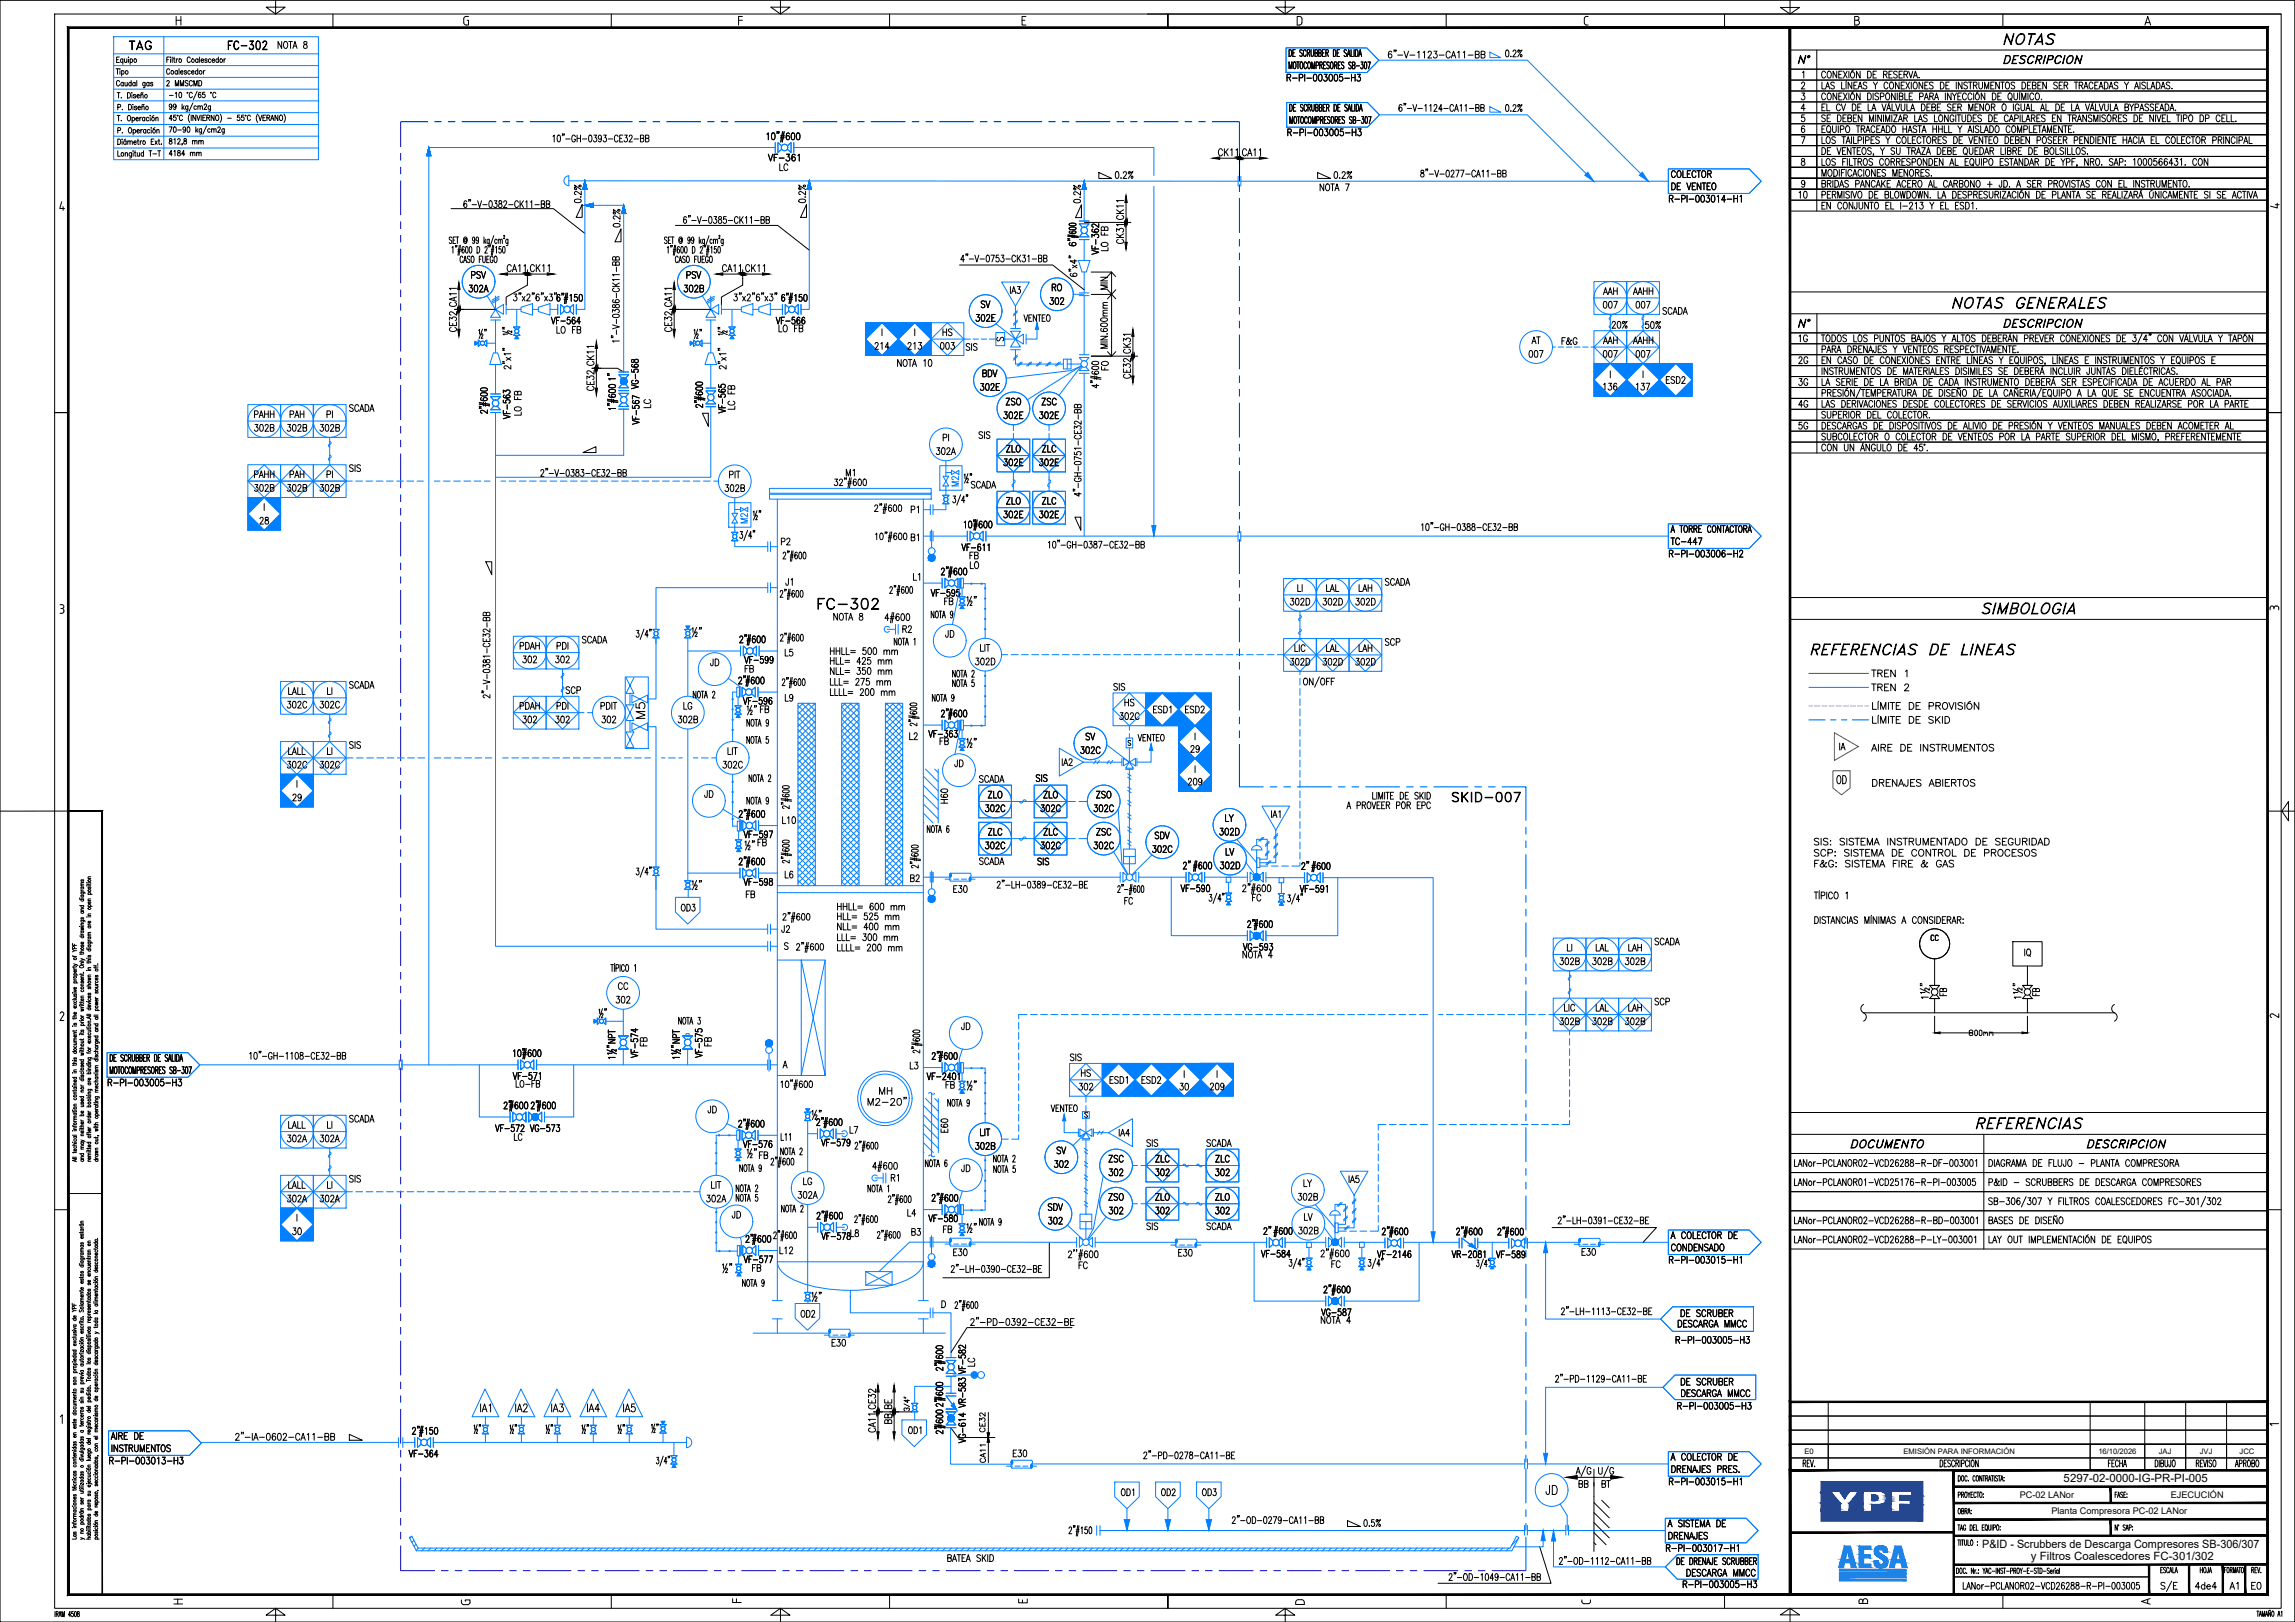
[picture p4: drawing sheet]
<svg xmlns="http://www.w3.org/2000/svg" width="841mm" height="594mm" viewBox="0 0 841 594" stroke-linecap="round" stroke-linejoin="round" font-family="sans-serif">
<defs><g id="words">
<g font-size="5.8">
<text x="733.6" y="16.3">NOTAS</text>
<text x="714.7" y="112.9">NOTAS GENERALES</text>
<text x="725.7" y="224.8">SIMBOLOGIA</text>
<text x="662.9" y="239.9">REFERENCIAS DE LINEAS</text>
<text x="723.5" y="413.4">REFERENCIAS</text>
</g>
<text font-size="5.6" x="299" y="223.2">FC-302</text>
<g font-size="4.9">
<text x="64" y="9.3">H</text>
<text x="169.4" y="9.3">G</text>
<text x="270.1" y="9.3">F</text>
<text x="374" y="9.3">E</text>
<text x="474.9" y="9.3">D</text>
<text x="580.1" y="9.3">C</text>
<text x="679.1" y="9.3">B</text>
<text x="785.5" y="9.3">A</text>
<text x="21.4" y="77.2">4</text>
<text x="835.4" y="76.7" transform="rotate(-90 835.4 76.7)">4</text>
<text x="21.5" y="224.8">3</text>
<text x="835.2" y="223.9" transform="rotate(-90 835.2 223.9)">3</text>
<text x="531.7" y="293.7">SKID-007</text>
<text x="21.5" y="374">2</text>
<text x="835.2" y="373.2" transform="rotate(-90 835.2 373.2)">2</text>
<text x="21.6" y="521.5">1</text>
<text x="835.2" y="522.7" transform="rotate(-90 835.2 522.7)">1</text>
<text x="271.8" y="587.5" transform="rotate(-90 271.8 587.5)">F</text>
<text x="376.6" y="587.6" transform="rotate(-90 376.6 587.6)">E</text>
<text x="583" y="587.9" transform="rotate(-90 583 587.9)">C</text>
<text x="684.6" y="587.8" transform="rotate(-90 684.6 587.8)">B</text>
<text x="67.1" y="588" transform="rotate(-90 67.1 588)">H</text>
<text x="172.4" y="588.3" transform="rotate(-90 172.4 588.3)">G</text>
<text x="478.1" y="588.2" transform="rotate(-90 478.1 588.2)">D</text>
<text x="788.1" y="588.1" transform="rotate(-90 788.1 588.1)">A</text>
</g>
<text font-size="4.7" x="566.3" y="547.4">JD</text>
<text font-size="4.6" x="236.3" y="263.8" transform="rotate(-90 236.3 263.8)">M5</text>
<g font-size="4.5">
<text x="47.1" y="18.2">TAG</text>
<text x="83.1" y="18.2">FC-302</text>
</g>
<g font-size="4.3">
<text x="658.4" y="23.3">N°</text>
<text x="733.7" y="23.3">DESCRIPCION</text>
<text x="658.5" y="119.9">N°</text>
<text x="733.7" y="119.9">DESCRIPCION</text>
<text x="677.7" y="420.5">DOCUMENTO</text>
<text x="764.3" y="420.5">DESCRIPCION</text>
</g>
<g font-size="4.2">
<text x="672.8" y="287.1">OD</text>
<text x="756.2" y="543">5297-02-0000-IG-PR-PI-005</text>
<text x="726.4" y="567">P&amp;ID - Scrubbers de Descarga Compresores SB-306/307</text>
<text x="744.3" y="571.5">y Filtros Coalescedores FC-301/302</text>
</g>
<g font-size="4.1">
<text x="175.7" y="517.1">IA1</text>
<text x="188.6" y="517.1">IA2</text>
<text x="201.7" y="517.1">IA3</text>
<text x="214.8" y="517.1">IA4</text>
<text x="228.1" y="517.1">IA5</text>
</g>
<g font-size="3.9">
<text x="472.5" y="221.6">302D</text>
<text x="475.2" y="216.6">LI</text>
<text x="484.5" y="221.6">302D</text>
<text x="485.8" y="216.6">LAL</text>
<text x="496.5" y="221.6">302D</text>
<text x="497.7" y="216.6">LAH</text>
<text x="190.2" y="259.8">PDAH</text>
<text x="203.8" y="259.8">PDI</text>
<text x="191.3" y="264.8">302</text>
<text x="203.3" y="264.8">302</text>
<text x="105" y="281.3">302C</text>
<text x="105.4" y="276.3">LALL</text>
<text x="117" y="281.3">302C</text>
<text x="119.6" y="276.3">LI</text>
<text x="571.3" y="353.3">302B</text>
<text x="574" y="348.3">LI</text>
<text x="583.3" y="353.3">302B</text>
<text x="584.6" y="348.3">LAL</text>
<text x="595.3" y="353.3">302B</text>
<text x="596.5" y="348.3">LAH</text>
<text x="105.4" y="435.2">LALL</text>
<text x="119.6" y="435.2">LI</text>
<text x="105" y="440.2">302A</text>
<text x="117" y="440.2">302A</text>
</g>
<g font-size="3.6">
<text x="446.2" y="57.1">CK11</text>
<text x="455" y="57.1">CA11</text>
<text x="411.8" y="80.7" transform="rotate(-90 411.8 80.7)">CK11</text>
<text x="411.8" y="89.5" transform="rotate(-90 411.8 89.5)">CK31</text>
<text x="185.6" y="99.5">CA11</text>
<text x="194.1" y="99.5">CK11</text>
<text x="264.5" y="99.5">CA11</text>
<text x="272.9" y="99.5">CK11</text>
<text x="167.3" y="112.5" transform="rotate(-90 167.3 112.5)">CA11</text>
<text x="246.2" y="112.5" transform="rotate(-90 246.2 112.5)">CA11</text>
<text x="167.3" y="121.7" transform="rotate(-90 167.3 121.7)">CE32</text>
<text x="246.2" y="121.7" transform="rotate(-90 246.2 121.7)">CE32</text>
<text x="414.3" y="129.7" transform="rotate(-90 414.3 129.7)">CK31</text>
<text x="217.7" y="134.1" transform="rotate(-90 217.7 134.1)">CK11</text>
<text x="217.7" y="143.3" transform="rotate(-90 217.7 143.3)">CE32</text>
<text x="414.3" y="138.8" transform="rotate(-90 414.3 138.8)">CE32</text>
<text x="320.9" y="516.3" transform="rotate(-90 320.9 516.3)">CE32</text>
<text x="326.8" y="521.8" transform="rotate(-90 326.8 521.8)">BB</text>
<text x="326.8" y="516.3" transform="rotate(-90 326.8 516.3)">BE</text>
<text x="320.9" y="524.8" transform="rotate(-90 320.9 524.8)">CA11</text>
</g>
<g font-size="3.5">
<text x="101.5" y="17.7">NOTA 8</text>
<text x="472.1" y="20.7">DE SCRUBBER DE SALIDA</text>
<text x="508.4" y="21.2">6&quot;-V-1123-CA11-BB</text>
<text x="551.4" y="20.8">0.2%</text>
<text x="471.3" y="29.7">R-PI-003005-H3</text>
<text x="472.1" y="25.2">MOTOCOMPRESORES SB-307</text>
<text x="660" y="28.6">1</text>
<text x="667.3" y="28.6">CONEXIÓN DE RESERVA.</text>
<text x="659.8" y="32.6">2</text>
<text x="667.3" y="32.6">LAS LÍNEAS Y CONEXIONES DE INSTRUMENTOS DEBEN SER TRACEADAS Y AISLADAS.</text>
<text x="472.4" y="40.7">DE SCRUBBER DE SALIDA</text>
<text x="512.3" y="40.8">6&quot;-V-1124-CA11-BB</text>
<text x="551.4" y="40.8">0.2%</text>
<text x="659.8" y="40.6">4</text>
<text x="659.8" y="36.6">3</text>
<text x="667.3" y="36.6">CONEXIÓN DISPONIBLE PARA INYECCIÓN DE QUÍMICO.</text>
<text x="667.3" y="40.6">EL CV DE LA VÁLVULA DEBE SER MENOR O IGUAL AL DE LA VÁLVULA BYPASSEADA.</text>
<text x="472.4" y="45.2">MOTOCOMPRESORES SB-307</text>
<text x="659.8" y="44.6">5</text>
<text x="667.3" y="44.6">SE DEBEN MINIMIZAR LAS LONGITUDES DE CAPILARES EN TRANSMISORES DE NIVEL TIPO DP CELL.</text>
<text x="202.1" y="52">10&quot;-GH-0393-CE32-BB</text>
<text x="280.5" y="51.2">10&quot;#600</text>
<text x="471.5" y="49.7">R-PI-003005-H3</text>
<text x="659.8" y="48.6">6</text>
<text x="659.8" y="52.6">7</text>
<text x="667.3" y="48.6">EQUIPO TRACEADO HASTA HHLL Y AISLADO COMPLETAMENTE.</text>
<text x="667.3" y="52.6">LOS TAILPIPES Y COLECTORES DE VENTEO DEBEN POSEER PENDIENTE HACIA EL COLECTOR PRINCIPAL</text>
<text x="281.5" y="59">VF-361</text>
<text x="667.3" y="56.6">DE VENTEOS, Y SU TRAZA DEBE QUEDAR LIBRE DE BOLSILLOS.</text>
<text x="285.4" y="62.5">LC</text>
<text x="408.4" y="65.4">0.2%</text>
<text x="488.6" y="65.4">0.2%</text>
<text x="520.3" y="64.8">8&quot;-V-0277-CA11-BB</text>
<text x="612.2" y="65">COLECTOR</text>
<text x="659.8" y="60.6">8</text>
<text x="667.3" y="60.6">LOS FILTROS CORRESPONDEN AL EQUIPO ESTANDAR DE YPF, NRO. SAP: 1000566431. CON</text>
<text x="667.3" y="64.6">MODIFICACIONES MENORES.</text>
<text x="483.4" y="69.9">NOTA 7</text>
<text x="612.2" y="69.5">DE VENTEO</text>
<text x="659.9" y="68.6">9</text>
<text x="667.3" y="68.6">BRIDAS PANCAKE ACERO AL CARBONO + JD. A SER PROVISTAS CON EL INSTRUMENTO.</text>
<text x="169.6" y="76">6&quot;-V-0382-CK11-BB</text>
<text x="213" y="74.5" transform="rotate(-90 213 74.5)">0.2%</text>
<text x="295.2" y="74.5" transform="rotate(-90 295.2 74.5)">0.2%</text>
<text x="396" y="74.6" transform="rotate(-90 396 74.6)">0.2%</text>
<text x="611.4" y="74">R-PI-003014-H1</text>
<text x="658.7" y="72.6">10</text>
<text x="667.3" y="72.6">PERMISIVO DE BLOWDOWN. LA DESPRESURIZACIÓN DE PLANTA SE REALIZARÁ ÚNICAMENTE SI SE ACTIVA</text>
<text x="667.3" y="76.6">EN CONJUNTO EL I-213 Y EL ESD1.</text>
<text x="227.2" y="83.5" transform="rotate(-90 227.2 83.5)">0.2%</text>
<text x="250.1" y="81.8">6&quot;-V-0385-CK11-BB</text>
<text x="351.8" y="95.9">4&quot;-V-0753-CK31-BB</text>
<text x="394.3" y="90.4" transform="rotate(-90 394.3 90.4)">6&quot;#600</text>
<text x="402.6" y="93.3" transform="rotate(-90 402.6 93.3)">VF-362</text>
<text x="406" y="92.2" transform="rotate(-90 406 92.2)">LO FB</text>
<text x="172.4" y="102">PSV</text>
<text x="251.3" y="102">PSV</text>
<text x="394.7" y="101.6" transform="rotate(-90 394.7 101.6)">6&quot;x4&quot;</text>
<text x="171.6" y="106.9">302A</text>
<text x="250.4" y="106.9">302B</text>
<text x="369.9" y="107.5">IA3</text>
<text x="385.2" y="106.5">RO</text>
<text x="405.8" y="106.3" transform="rotate(-90 405.8 106.3)">MIN</text>
<text x="587.5" y="107.9">AAH</text>
<text x="598.4" y="107.9">AAHH</text>
<text x="187.9" y="110.2">3&quot;x2&quot;6&quot;x3&quot;6&quot;#150</text>
<text x="268.6" y="110.2">3&quot;x2&quot;6&quot;x3&quot; 6&quot;#150</text>
<text x="359.3" y="112.7">SV</text>
<text x="384.5" y="111.5">302</text>
<text x="587.2" y="112.9">007</text>
<text x="599.2" y="112.9">007</text>
<text x="202" y="118.7">VF-564</text>
<text x="284.4" y="118.7">VF-566</text>
<text x="357.4" y="117.7">302E</text>
<text x="609.1" y="115.1">SCADA</text>
<text x="175.1" y="123.5">½&quot;</text>
<text x="187.2" y="123" transform="rotate(-90 187.2 123)">½&quot;</text>
<text x="203.7" y="122.1">LO FB</text>
<text x="227" y="125.9" transform="rotate(-90 227 125.9)">1&quot;-V-0386-CK11-BB</text>
<text x="254" y="123.5">½&quot;</text>
<text x="266.1" y="123" transform="rotate(-90 266.1 123)">½&quot;</text>
<text x="285.1" y="121.6">LO FB</text>
<text x="322.8" y="123">I</text>
<text x="334.8" y="123">I</text>
<text x="345.2" y="123">HS</text>
<text x="367.8" y="125.2" transform="rotate(-90 367.8 125.2)">S</text>
<text x="561.3" y="125.9">AT</text>
<text x="587.5" y="125.9">AAH</text>
<text x="590.4" y="120.2">20%</text>
<text x="598.4" y="125.9">AAHH</text>
<text x="602.7" y="120.3">50%</text>
<text x="658.7" y="125.2">1G</text>
<text x="667.3" y="125.2">TODOS LOS PUNTOS BAJOS Y ALTOS DEBERÁN PREVER CONEXIONES DE 3/4&quot; CON VÁLVULA Y TAPÓN</text>
<text x="320.3" y="127.9">214</text>
<text x="332.4" y="127.9">213</text>
<text x="344.3" y="127.9">003</text>
<text x="353.8" y="128.3">SIS</text>
<text x="405.8" y="127.9" transform="rotate(-90 405.8 127.9)">MIN.600mm</text>
<text x="560" y="130.9">007</text>
<text x="572" y="126.2">F&amp;G</text>
<text x="587.2" y="130.9">007</text>
<text x="599.2" y="130.9">007</text>
<text x="667.3" y="129.2">PARA DRENAJES Y VENTEOS RESPECTIVAMENTE.</text>
<text x="187.2" y="135.5" transform="rotate(-90 187.2 135.5)">2&quot;x1&quot;</text>
<text x="266.1" y="135.5" transform="rotate(-90 266.1 135.5)">2&quot;x1&quot;</text>
<text x="328.5" y="134.2">NOTA 10</text>
<text x="359.8" y="138">BDV</text>
<text x="406.2" y="135.9" transform="rotate(-90 406.2 135.9)">FO</text>
<text x="658.9" y="133.2">2G</text>
<text x="667.3" y="133.2">EN CASO DE CONEXIONES ENTRE LÍNEAS Y EQUIPOS, LÍNEAS E INSTRUMENTOS Y EQUIPOS E</text>
<text x="667.3" y="137.2">INSTRUMENTOS DE MATERIALES DISIMILES SE DEBERÁ INCLUIR JUNTAS DIELÉCTRICAS.</text>
<text x="225.6" y="139.7" transform="rotate(-90 225.6 139.7)">1&quot;</text>
<text x="359" y="143">302E</text>
<text x="402.6" y="142.3" transform="rotate(-90 402.6 142.3)">4&quot;#600</text>
<text x="587.1" y="142.9">136</text>
<text x="589.7" y="138.4">I</text>
<text x="599.1" y="142.9">137</text>
<text x="601.7" y="138.4">I</text>
<text x="610.3" y="140.4">ESD2</text>
<text x="658.9" y="141.2">3G</text>
<text x="667.3" y="141.2">LA SERIE DE LA BRIDA DE CADA INSTRUMENTO DEBERÁ SER ESPECIFICADA DE ACUERDO AL PAR</text>
<text x="238.5" y="149.7" transform="rotate(-90 238.5 149.7)">LC</text>
<text x="257.5" y="149.6" transform="rotate(-90 257.5 149.6)">2&quot;#600</text>
<text x="368.4" y="148.4">ZSO</text>
<text x="381.5" y="148.4">ZSC</text>
<text x="658.9" y="149.2">4G</text>
<text x="667.3" y="145.2">PRESIÓN/TEMPERATURA DE DISEÑO DE LA CAÑERIA/EQUIPO A LA QUE SE ENCUENTRA ASOCIADA.</text>
<text x="667.3" y="149.2">LAS DERIVACIONES DESDE COLECTORES DE SERVICIOS AUXILIARES DEBEN REALIZARSE POR LA PARTE</text>
<text x="92.9" y="153">PAHH</text>
<text x="105.9" y="153">PAH</text>
<text x="119.4" y="153">PI</text>
<text x="127.8" y="150.7">SCADA</text>
<text x="178.6" y="151.7" transform="rotate(-90 178.6 151.7)">2&quot;#600</text>
<text x="186.9" y="153.5" transform="rotate(-90 186.9 153.5)">VF-563</text>
<text x="191" y="152.4" transform="rotate(-90 191 152.4)">LO FB</text>
<text x="225.6" y="150.6" transform="rotate(-90 225.6 150.6)">1&quot;#600</text>
<text x="234.3" y="155.5" transform="rotate(-90 234.3 155.5)">VF-567 VG-568</text>
<text x="265.8" y="151.3" transform="rotate(-90 265.8 151.3)">VF-565</text>
<text x="269.3" y="150.3" transform="rotate(-90 269.3 150.3)">LC FB</text>
<text x="367.6" y="153.3">302E</text>
<text x="380.6" y="153.3">302E</text>
<text x="667.3" y="153.2">SUPERIOR DEL COLECTOR.</text>
<text x="93" y="158">302B</text>
<text x="105" y="158">302B</text>
<text x="117" y="158">302B</text>
<text x="345.2" y="161.5">PI</text>
<text x="358.5" y="160.6">SIS</text>
<text x="658.9" y="157.2">5G</text>
<text x="667.3" y="157.2">DESCARGAS DE DISPOSITIVOS DE ALIVIO DE PRESIÓN Y VENTEOS MANUALES DEBEN ACOMETER AL</text>
<text x="667.3" y="161.2">SUBCOLECTOR O COLECTOR DE VENTEOS POR LA PARTE SUPERIOR DEL MISMO, PREFERENTEMENTE</text>
<text x="342.8" y="166.5">302A</text>
<text x="368.6" y="165.6">ZLO</text>
<text x="381.7" y="165.6">ZLC</text>
<text x="667.3" y="165.2">CON UN ÁNGULO DE 45°.</text>
<text x="127.8" y="172.7">SIS</text>
<text x="367.6" y="170.6">302E</text>
<text x="380.6" y="170.6">302E</text>
<text x="92.9" y="175">PAHH</text>
<text x="93" y="180">302B</text>
<text x="105" y="180">302B</text>
<text x="105.9" y="175">PAH</text>
<text x="117" y="180">302B</text>
<text x="119.4" y="175">PI</text>
<text x="197.8" y="174.5">2&quot;-V-0383-CE32-BB</text>
<text x="267" y="175.1">PIT</text>
<text x="309.8" y="174.4">M1</text>
<text x="353" y="176.5">½&quot;</text>
<text x="355.7" y="178.8">SCADA</text>
<text x="265.4" y="180.1">302B</text>
<text x="348.9" y="184.2">3/4&quot;</text>
<text x="368.6" y="184.7">ZLO</text>
<text x="381.7" y="184.7">ZLC</text>
<text x="396.2" y="182" transform="rotate(-90 396.2 182)">4&quot;-GH-0751-CE32-BB</text>
<text x="94.9" y="192">28</text>
<text x="96.4" y="187">I</text>
<text x="275.7" y="190">½&quot;</text>
<text x="333.5" y="187.8">P1</text>
<text x="367.6" y="189.7">302E</text>
<text x="380.6" y="189.7">302E</text>
<text x="270.9" y="197.2">3/4&quot;</text>
<text x="352.8" y="193.4">10&quot;#600</text>
<text x="520.4" y="194.3">10&quot;-GH-0388-CE32-BB</text>
<text x="612.2" y="195">A TORRE CONTACTORA</text>
<text x="286" y="199.6">P2</text>
<text x="352.4" y="201.7">VF-611</text>
<text x="383.6" y="200.8">10&quot;-GH-0387-CE32-BB</text>
<text x="612.2" y="199.5">TC-447</text>
<text x="286.7" y="204.7">2&quot;#600</text>
<text x="355" y="204.7">FB</text>
<text x="355.2" y="208.3">LO</text>
<text x="611.4" y="204">R-PI-003006-H2</text>
<text x="287.8" y="214.4">J1</text>
<text x="334.4" y="212.5">L1</text>
<text x="344.6" y="210.6">2&quot;#600</text>
<text x="507.4" y="214.4">SCADA</text>
<text x="285.6" y="218.8">2&quot;#600</text>
<text x="325.8" y="217.4">2&quot;#600</text>
<text x="341.1" y="218.4">VF-595</text>
<text x="345.8" y="221.5">FB</text>
<text x="353.9" y="221.4">½&quot;</text>
<text x="305.2" y="227.2">NOTA 8</text>
<text x="324" y="227.3">4#600</text>
<text x="341" y="226.3">NOTA 9</text>
<text x="232.9" y="233.4">3/4&quot;</text>
<text x="253.2" y="232.8">½&quot;</text>
<text x="330.5" y="231.7">R2</text>
<text x="346.3" y="233.4">JD</text>
<text x="190.2" y="237.8">PDAH</text>
<text x="203.8" y="237.8">PDI</text>
<text x="213.1" y="235.5">SCADA</text>
<text x="270.8" y="235.5">2&quot;#600</text>
<text x="285.7" y="234.8">2&quot;#600</text>
<text x="303.9" y="239.7">HHLL= 500 mm</text>
<text x="327.4" y="236.3">NOTA 1</text>
<text x="358.9" y="238.5">LIT</text>
<text x="474.1" y="238.6">LIC</text>
<text x="485.8" y="238.6">LAL</text>
<text x="497.7" y="238.6">LAH</text>
<text x="507.4" y="236.4">SCP</text>
<text x="191.3" y="242.8">302</text>
<text x="203.3" y="242.8">302</text>
<text x="260.2" y="243.9">JD</text>
<text x="272.8" y="242.9">VF-599</text>
<text x="287.4" y="240.3">L5</text>
<text x="303.9" y="243.3">HLL= 425 mm</text>
<text x="357.2" y="243.5">302D</text>
<text x="472.5" y="243.6">302D</text>
<text x="484.5" y="243.6">302D</text>
<text x="496.5" y="243.6">302D</text>
<text x="270.4" y="250.5">2&quot;#600</text>
<text x="272.7" y="246.2">FB</text>
<text x="286.4" y="251.1">2&quot;#600</text>
<text x="303.9" y="247">NLL= 350 mm</text>
<text x="303.9" y="251">LLL= 275 mm</text>
<text x="348.8" y="248">NOTA 2</text>
<text x="348.8" y="251.5">NOTA 5</text>
<text x="477.4" y="250.9">ON/OFF</text>
<text x="685.7" y="247.9">TREN 1</text>
<text x="105.4" y="254.4">LALL</text>
<text x="119.6" y="254.4">LI</text>
<text x="127.8" y="252.1">SCADA</text>
<text x="179.5" y="255.9" transform="rotate(-90 179.5 255.9)">2&quot;-V-0381-CE32-BB</text>
<text x="207.1" y="254">SCP</text>
<text x="253.7" y="255.7">NOTA 2</text>
<text x="272.3" y="258">VF-596</text>
<text x="287.4" y="256.8">L9</text>
<text x="303.9" y="254.7">LLLL= 200 mm</text>
<text x="341.4" y="256.9">NOTA 9</text>
<text x="407.9" y="252.8">SIS</text>
<text x="685.7" y="253">TREN 2</text>
<text x="105" y="259.3">302C</text>
<text x="117" y="259.3">302C</text>
<text x="219.8" y="259.8">PDIT</text>
<text x="250.2" y="259.8">LG</text>
<text x="273.4" y="261.4">½&quot; FB</text>
<text x="344.6" y="262.6">2&quot;#600</text>
<text x="410" y="263.5">302C</text>
<text x="411.8" y="258.6">HS</text>
<text x="422.3" y="261.1">ESD1</text>
<text x="434" y="261.1">ESD2</text>
<text x="685.7" y="259.8">LÍMITE DE PROVISIÓN</text>
<text x="220.3" y="264.8">302</text>
<text x="248.2" y="264.8">302B</text>
<text x="273.4" y="266">NOTA 9</text>
<text x="336" y="266.1" transform="rotate(-90 336 266.1)">2&quot;#600</text>
<text x="685.7" y="264.9">LÍMITE DE SKID</text>
<text x="127.8" y="274.1">SIS</text>
<text x="273.4" y="272.3">NOTA 5</text>
<text x="333" y="270.9">L2</text>
<text x="340.2" y="270">VF-363</text>
<text x="344.1" y="272.7">FB</text>
<text x="353.9" y="273.4">½&quot;</text>
<text x="397.7" y="271">SV</text>
<text x="436.1" y="275.5">29</text>
<text x="437.6" y="271">I</text>
<text x="673.8" y="274.7">IA</text>
<text x="685.7" y="275.1">AIRE DE INSTRUMENTOS</text>
<text x="264.6" y="281.3">302C</text>
<text x="266.4" y="276.3">LIT</text>
<text x="349.7" y="280.9">JD</text>
<text x="388.9" y="280.4">IA2</text>
<text x="395.7" y="276">302C</text>
<text x="274.2" y="286.3">NOTA 2</text>
<text x="358.7" y="286.5">SCADA</text>
<text x="379.4" y="286.3">SIS</text>
<text x="435.1" y="287.5">209</text>
<text x="437.6" y="283">I</text>
<text x="685.7" y="288">DRENAJES ABIERTOS</text>
<text x="107" y="293.3">29</text>
<text x="108.4" y="288.3">I</text>
<text x="258" y="292.1">JD</text>
<text x="361.8" y="292.3">ZLO</text>
<text x="382.2" y="292.3">ZLO</text>
<text x="401.5" y="292.3">ZSO</text>
<text x="502.7" y="292.7">LIMITE DE SKID</text>
<text x="270.6" y="299.4">2&quot;#600</text>
<text x="273.4" y="294.5">NOTA 9</text>
<text x="289.2" y="296.4" transform="rotate(-90 289.2 296.4)">2&quot;#600</text>
<text x="347.3" y="294.5" transform="rotate(-90 347.3 294.5)">H60</text>
<text x="360.8" y="297.3">302C</text>
<text x="381.1" y="297.3">302C</text>
<text x="400.6" y="297.3">302C</text>
<text x="465.6" y="299.4">IA1</text>
<text x="493.5" y="296.2">A PROVEER POR EPC</text>
<text x="286.4" y="301.7">L10</text>
<text x="339.5" y="304.9">NOTA 6</text>
<text x="361.9" y="305.9">ZLC</text>
<text x="382.2" y="305.9">ZLC</text>
<text x="401.6" y="305.9">ZSC</text>
<text x="446.7" y="305.9">302D</text>
<text x="448.7" y="300.9">LY</text>
<text x="272.5" y="306.9">VF-597</text>
<text x="272.6" y="310.9">½&quot;</text>
<text x="277.4" y="309.8">FB</text>
<text x="360.8" y="310.9">302C</text>
<text x="381.1" y="310.9">302C</text>
<text x="400.6" y="310.9">302C</text>
<text x="423" y="307.2">SDV</text>
<text x="664.5" y="309.5">SIS: SISTEMA INSTRUMENTADO DE SEGURIDAD</text>
<text x="270.6" y="316.8">2&quot;#600</text>
<text x="289.2" y="316.3" transform="rotate(-90 289.2 316.3)">2&quot;#600</text>
<text x="358.7" y="316.7">SCADA</text>
<text x="380" y="316.8">SIS</text>
<text x="422.1" y="312.2">302C</text>
<text x="448.9" y="313.2">LV</text>
<text x="664.5" y="313.6">SCP: SISTEMA DE CONTROL DE PROCESOS</text>
<text x="664.5" y="317.6">F&amp;G: SISTEMA FIRE &amp; GAS</text>
<text x="232.9" y="320.5">3/4&quot;</text>
<text x="287.4" y="321.6">L6</text>
<text x="333.3" y="322.9">B2</text>
<text x="336.5" y="318.2" transform="rotate(-90 336.5 318.2)">2&quot;#600</text>
<text x="433.3" y="318.3">2&quot; #600</text>
<text x="446.9" y="318.2">302D</text>
<text x="476.7" y="318.5">2&quot; #600</text>
<text x="253.2" y="325.4">½&quot;</text>
<text x="272.5" y="324.3">VF-598</text>
<text x="273.1" y="328.8">FB</text>
<text x="349.1" y="326.9">E30</text>
<text x="365.1" y="325.3">2&quot;-LH-0389-CE32-BE</text>
<text x="409.3" y="326.9">2&quot;-#600</text>
<text x="432.7" y="326.6">VF-590</text>
<text x="455" y="326.6">2&quot;#600</text>
<text x="476.3" y="326.8">VF-591</text>
<text x="664.7" y="329.2">TÍPICO 1</text>
<text x="249.4" y="333.7">OD3</text>
<text x="306.5" y="333.3">HHLL= 600 mm</text>
<text x="411.8" y="331.2">FC</text>
<text x="442.8" y="330.1">3/4&quot;</text>
<text x="458.6" y="330">FC</text>
<text x="471.6" y="330.3">3/4&quot;</text>
<text x="286.3" y="341.5">J2</text>
<text x="306.5" y="336.9">HLL= 525 mm</text>
<text x="306.5" y="340.6">NLL= 400 mm</text>
<text x="456.9" y="339.7">2&quot;#600</text>
<text x="664.6" y="338.2">DISTANCIAS MÍNIMAS A CONSIDERAR:</text>
<text x="287.2" y="347.8">S</text>
<text x="306.5" y="344.5">LLL= 300 mm</text>
<text x="606.2" y="346.1">SCADA</text>
<text x="306.5" y="348.3">LLLL= 200 mm</text>
<text x="455.1" y="350.9">NOTA 4</text>
<text x="455.5" y="348.1">VG-593</text>
<text x="741.6" y="350.1">IQ</text>
<text x="223.7" y="355.8">TÍPICO 1</text>
<text x="226.3" y="362.4">CC</text>
<text x="713.4" y="365" transform="rotate(-90 713.4 365)">FB</text>
<text x="747.4" y="365" transform="rotate(-90 747.4 365)">FB</text>
<text x="225.5" y="367.4">302</text>
<text x="572.9" y="370.3">LIC</text>
<text x="584.6" y="370.3">LAL</text>
<text x="596.5" y="370.3">LAH</text>
<text x="606.2" y="368.1">SCP</text>
<text x="706.6" y="366.3" transform="rotate(-90 706.6 366.3)">1½&quot;</text>
<text x="740.6" y="366.3" transform="rotate(-90 740.6 366.3)">1½&quot;</text>
<text x="219.1" y="372.4">½&quot;</text>
<text x="248.4" y="375.1">NOTA 3</text>
<text x="352.2" y="377.1">JD</text>
<text x="571.3" y="375.3">302B</text>
<text x="583.3" y="375.3">302B</text>
<text x="595.3" y="375.3">302B</text>
<text x="237.1" y="383.5" transform="rotate(-90 237.1 383.5)">FB</text>
<text x="260.7" y="383.5" transform="rotate(-90 260.7 383.5)">FB</text>
<text x="40.1" y="388.7">DE SCRUBBER DE SALIDA</text>
<text x="91" y="388">10&quot;-GH-1108-CE32-BB</text>
<text x="187.6" y="387">10&quot;#600</text>
<text x="225.4" y="388.3" transform="rotate(-90 225.4 388.3)">1½&quot;NPT</text>
<text x="233.7" y="387.4" transform="rotate(-90 233.7 387.4)">VF-574</text>
<text x="249" y="388.3" transform="rotate(-90 249 388.3)">1½&quot;NPT</text>
<text x="257.3" y="387.4" transform="rotate(-90 257.3 387.4)">VF-575</text>
<text x="337.1" y="385.9" transform="rotate(-90 337.1 385.9)">2&quot;#600</text>
<text x="341.3" y="388">2&quot;#600</text>
<text x="391.9" y="388.5">SIS</text>
<text x="40.1" y="393.2">MOTOCOMPRESORES SB-307</text>
<text x="187.9" y="395.3">VF-571</text>
<text x="286.9" y="391.2">A</text>
<text x="333.2" y="391.5">L3</text>
<text x="339.6" y="395.5">VF-2401</text>
<text x="395.9" y="394.3">HS</text>
<text x="433.6" y="394.7">I</text>
<text x="445.6" y="394.6">I</text>
<text x="39.2" y="397.7">R-PI-003005-H3</text>
<text x="188.8" y="398.2">LO-FB</text>
<text x="321.8" y="400.8">MH</text>
<text x="346.3" y="398.6">FB</text>
<text x="353.9" y="398.8">½&quot;</text>
<text x="395.1" y="399.3">302</text>
<text x="406.4" y="396.8">ESD1</text>
<text x="418.1" y="396.8">ESD2</text>
<text x="432" y="399.3">30</text>
<text x="443.2" y="399.2">209</text>
<text x="184.4" y="406.1">2&quot;#600</text>
<text x="194.3" y="406.1">2&quot;#600</text>
<text x="259.3" y="407.6">JD</text>
<text x="317.6" y="404.8">M2-20&quot;</text>
<text x="347" y="405.2">NOTA 9</text>
<text x="105.4" y="413.3">LALL</text>
<text x="119.6" y="413.3">LI</text>
<text x="127.8" y="411">SCADA</text>
<text x="270.4" y="412.8">2&quot;#600</text>
<text x="297.1" y="409.6">½&quot;</text>
<text x="298.9" y="412.3">2&quot;#600</text>
<text x="105" y="418.2">302A</text>
<text x="117" y="418.2">302A</text>
<text x="181.5" y="414.5">VF-572 VG-573</text>
<text x="188.1" y="417.7">LC</text>
<text x="285.9" y="417.7">L11</text>
<text x="300.9" y="419.7">VF-579</text>
<text x="311.1" y="415.1">L7</text>
<text x="347.3" y="415.1" transform="rotate(-90 347.3 415.1)">E60</text>
<text x="358.9" y="416">LIT</text>
<text x="409.8" y="416.1">IA4</text>
<text x="420" y="419.9">SIS</text>
<text x="442" y="419.9">SCADA</text>
<text x="272.3" y="420.3">VF-576</text>
<text x="273.4" y="423.7">½&quot;FB</text>
<text x="285.8" y="423">NOTA 2</text>
<text x="313.1" y="420.9">2&quot;#600</text>
<text x="357.2" y="421">302B</text>
<text x="363.8" y="425.6">NOTA 2</text>
<text x="387.1" y="422.6">SV</text>
<text x="406.1" y="425.7">ZSC</text>
<text x="423.2" y="425.7">ZLC</text>
<text x="445.2" y="425.7">ZLC</text>
<text x="270.8" y="429.1">NOTA 9</text>
<text x="282.3" y="426.7">2&quot;#600</text>
<text x="319.5" y="428.3">4#600</text>
<text x="338.8" y="427.3">NOTA 6</text>
<text x="352.2" y="429.1">JD</text>
<text x="363.9" y="429.5">NOTA 5</text>
<text x="386.1" y="427.6">302</text>
<text x="406.1" y="430.6">302</text>
<text x="423.1" y="430.6">302</text>
<text x="445.1" y="430.6">302</text>
<text x="657.3" y="427.2">LANor-PCLANOR02-VCD26288-R-DF-003001</text>
<text x="728.5" y="427.2">DIAGRAMA DE FLUJO - PLANTA COMPRESORA</text>
<text x="127.8" y="433">SIS</text>
<text x="260.4" y="435.2">LIT</text>
<text x="269.5" y="436.5">NOTA 2</text>
<text x="294.1" y="433.9">LG</text>
<text x="317.8" y="436.6">NOTA 1</text>
<text x="326.2" y="432.7">R1</text>
<text x="477.4" y="434.6">LY</text>
<text x="494" y="433.1">IA5</text>
<text x="657.3" y="434.2">LANor-PCLANOR01-VCD25176-R-PI-003005</text>
<text x="728.5" y="434.2">P&amp;ID - SCRUBBERS DE DESCARGA COMPRESORES</text>
<text x="258.7" y="440.2">302A</text>
<text x="269.5" y="440">NOTA 5</text>
<text x="286.1" y="443.9">NOTA 2</text>
<text x="292.2" y="438.9">302A</text>
<text x="325.2" y="440.5">2&quot;#600</text>
<text x="341.2" y="440">2&quot;#600</text>
<text x="383.9" y="443.3">SDV</text>
<text x="406" y="439.6">ZSO</text>
<text x="423.2" y="439.6">ZLO</text>
<text x="445.2" y="439.6">ZLO</text>
<text x="475.4" y="439.6">302B</text>
<text x="728.5" y="441.2">SB-306/307 Y FILTROS COALESCEDORES FC-301/302</text>
<text x="108.4" y="447.2">I</text>
<text x="268.1" y="446.1">JD</text>
<text x="299.1" y="446.5">2&quot;#600</text>
<text x="312.9" y="447.8">2&quot;#600</text>
<text x="332.3" y="445.4">L4</text>
<text x="340.2" y="447.5">VF-580</text>
<text x="358.7" y="448.8">NOTA 9</text>
<text x="383.9" y="448.3">302</text>
<text x="406.1" y="444.6">302</text>
<text x="423.1" y="444.6">302</text>
<text x="445.1" y="444.6">302</text>
<text x="477.6" y="447">LV</text>
<text x="570.7" y="448.3">2&quot;-LH-0391-CE32-BE</text>
<text x="657.3" y="448.2">LANor-PCLANOR02-VCD26288-R-BD-003001</text>
<text x="728.5" y="448.2">BASES DE DISEÑO</text>
<text x="106.9" y="452.2">30</text>
<text x="273" y="455">2&quot;#600</text>
<text x="283.3" y="453.7">2&quot;#600</text>
<text x="301" y="454">VF-578</text>
<text x="311.4" y="452.9">L8</text>
<text x="321.2" y="453.6">2&quot;#600</text>
<text x="333.7" y="452.5">B3</text>
<text x="345.4" y="451.5">FB</text>
<text x="353.9" y="451.1">½&quot;</text>
<text x="420" y="450.4">SIS</text>
<text x="442" y="450.4">SCADA</text>
<text x="462.8" y="452.1">2&quot; #600</text>
<text x="475.6" y="452">302B</text>
<text x="506.2" y="452.3">2&quot;#600</text>
<text x="533.4" y="452.3">2&quot;#600</text>
<text x="548.6" y="452.4">2&quot;#600</text>
<text x="612.2" y="453.7">A COLECTOR DE</text>
<text x="657.3" y="455.2">LANor-PCLANOR02-VCD26288-P-LY-003001</text>
<text x="728.5" y="455.2">LAY OUT IMPLEMENTACIÓN DE EQUIPOS</text>
<text x="285.4" y="459.2">L12</text>
<text x="349.1" y="459.9">E30</text>
<text x="391.2" y="460.7">2''#600</text>
<text x="431.5" y="460.1">E30</text>
<text x="462.2" y="460.5">VF-584</text>
<text x="483.7" y="460.3">2&quot;#600</text>
<text x="504.7" y="460.6">VF-2146</text>
<text x="532" y="460.6">VR-2081</text>
<text x="548.3" y="460.7">VF-589</text>
<text x="579.4" y="459.8">E30</text>
<text x="612.2" y="458.2">CONDENSADO</text>
<text x="264.4" y="465.8">½&quot;</text>
<text x="272.5" y="462.5">VF-577</text>
<text x="275.4" y="465.7">FB</text>
<text x="348.3" y="466">2&quot;-LH-0390-CE32-BE</text>
<text x="395" y="464.7">FC</text>
<text x="472.2" y="463.8">3/4&quot;</text>
<text x="487.7" y="464.3">FC</text>
<text x="501.1" y="463.8">3/4&quot;</text>
<text x="611.4" y="462.7">R-PI-003015-H1</text>
<text x="271.8" y="471.2">NOTA 9</text>
<text x="484.8" y="473.6">2&quot;#600</text>
<text x="344.8" y="478.9">D</text>
<text x="349.7" y="479.2">2&quot;#600</text>
<text x="293.3" y="482.4">OD2</text>
<text x="355.4" y="485.5">2&quot;-PD-0392-CE32-BE</text>
<text x="483.8" y="484.7">NOTA 4</text>
<text x="484.2" y="481.9">VG-587</text>
<text x="571.9" y="481.5">2&quot;-LH-1113-CE32-BE</text>
<text x="615.7" y="482.2">DE SCRUBER</text>
<text x="614.6" y="486.1">DESCARGA MMCC</text>
<text x="304.5" y="493.1">E30</text>
<text x="613.8" y="492">R-PI-003005-H3</text>
<text x="345.5" y="502.3" transform="rotate(-90 345.5 502.3)">2&quot;#600</text>
<text x="353.8" y="503.2" transform="rotate(-90 353.8 503.2)">VF-582</text>
<text x="357.2" y="500.8" transform="rotate(-90 357.2 500.8)">LC</text>
<text x="569.7" y="506.2">2&quot;-PD-1129-CA11-BE</text>
<text x="615.7" y="507.3">DE SCRUBER</text>
<text x="345.5" y="515.5" transform="rotate(-90 345.5 515.5)">2&quot;#600</text>
<text x="353.8" y="515.6" transform="rotate(-90 353.8 515.6)">VR-583</text>
<text x="615.8" y="511.5">DESCARGA MMCC</text>
<text x="614.4" y="516.2">R-PI-003005-H3</text>
<text x="40.6" y="527.2">AIRE DE</text>
<text x="86" y="527.5">2&quot;-IA-0602-CA11-BB</text>
<text x="150.8" y="525.3">2&quot;#150</text>
<text x="332.7" y="525.1">OD1</text>
<text x="345.5" y="525.4" transform="rotate(-90 345.5 525.4)">2&quot;#600</text>
<text x="40.6" y="531.7">INSTRUMENTOS</text>
<text x="149.8" y="533.6">VF-364</text>
<text x="353.8" y="528.5" transform="rotate(-90 353.8 528.5)">VG-614</text>
<text x="370.9" y="533.6">E30</text>
<text x="39.8" y="536.2">R-PI-003013-H3</text>
<text x="418.8" y="534.3">2&quot;-PD-0278-CA11-BE</text>
<text x="577.5" y="540">A/G</text>
<text x="585.4" y="540">U/G</text>
<text x="612.2" y="539.3">DRENAJES PRES.</text>
<text x="612.2" y="534.8">A COLECTOR DE</text>
<text x="660.5" y="537.2">REV.</text>
<text x="710.7" y="537.2">DESCRIPCION</text>
<text x="772.4" y="537.2">FECHA</text>
<text x="789.5" y="537.2">DIBUJO</text>
<text x="804.6" y="537.2">REVISO</text>
<text x="819.1" y="537.2">APROBO</text>
<text x="578.3" y="544.8">BB</text>
<text x="586.7" y="544.8">BT</text>
<text x="611.4" y="543.9">R-PI-003015-H1</text>
<text x="410.6" y="547.8">OD1</text>
<text x="425.4" y="547.8">OD2</text>
<text x="440.4" y="547.8">OD3</text>
<text x="391.5" y="561.8">2&quot;#150</text>
<text x="451.3" y="558">2&quot;-OD-0279-CA11-BB</text>
<text x="499.5" y="559.1">0.5%</text>
<text x="611.1" y="563.7">DRENAJES</text>
<text x="611.1" y="559.2">A SISTEMA DE</text>
<text x="610.3" y="568.3">R-PI-003017-H1</text>
<text x="346.9" y="571.9">BATEA SKID</text>
<text x="571.1" y="573">2&quot;-OD-1112-CA11-BB</text>
<text x="614.2" y="573.1">DE DRENAJE SCRUBBER</text>
<text x="530.7" y="578.9">2&quot;-OD-1049-CA11-BB</text>
<text x="616.4" y="581.5">R-PI-003005-H3</text>
<text x="617.8" y="577.3">DESCARGA MMCC</text>
<text x="719.1" y="582.1">LANor-PCLANOR02-VCD26288-R-PI-003005</text>
<text x="791.5" y="582.1">S/E</text>
<text x="804.2" y="582.1">4de4</text>
<text x="817.1" y="582.1">A1</text>
<text x="824.7" y="582.1">E0</text>
</g>
<g font-size="3.5" fill="#007fff">
<text x="351.3" y="178.4" transform="rotate(-90 351.3 178.4)">M2</text>
<text x="273.9" y="191.9" transform="rotate(-90 273.9 191.9)">M2</text>
<text x="297.1" y="476.2">½&quot;</text>
</g>
<g font-size="3.4">
<text x="164.4" y="89.2">SET @ 99 kg/cm²g</text>
<text x="243.3" y="89.2">SET @ 99 kg/cm²g</text>
<text x="165.2" y="92.7">1&quot;#600 D 2&quot;#150</text>
<text x="244.1" y="92.7">1&quot;#600 D 2&quot;#150</text>
<text x="168.4" y="96.2">CASO FUEGO</text>
<text x="247.3" y="96.2">CASO FUEGO</text>
<text x="375.1" y="117.7">VENTEO</text>
<text x="305.5" y="177.9">32&quot;#600</text>
<text x="320.2" y="187.3">2&quot;#600</text>
<text x="320.3" y="197.7">10&quot;#600 B1</text>
<text x="417" y="271.4">VENTEO</text>
<text x="286.6" y="337">2&quot;#600</text>
<text x="291.6" y="348">2&quot;#600</text>
<text x="285.7" y="398.3">10&quot;#600</text>
<text x="385.1" y="407.1">VENTEO</text>
<text x="540.9" y="463.9">3/4&quot;</text>
<text x="173.4" y="524.6">½&quot;</text>
<text x="186.6" y="524.6">½&quot;</text>
<text x="199.7" y="524.6">½&quot;</text>
<text x="212.9" y="524.6">½&quot;</text>
<text x="226.1" y="524.6">½&quot;</text>
<text x="238.4" y="524.4">½&quot;</text>
<text x="240.3" y="536.2">3/4&quot;</text>
<text x="740.1" y="548.7">PC-02 LANor</text>
<text x="795.5" y="548.7">EJECUCIÓN</text>
<text x="751.8" y="554.7">Planta Compresora PC-02 LANor</text>
</g>
<g font-size="2.8">
<text x="42.4" y="22.9">Equipo</text>
<text x="60.8" y="22.9">Filtro Coalescedor</text>
<text x="42.4" y="27.2">Tipo</text>
<text x="60.8" y="27.2">Coalescedor</text>
<text x="42.4" y="31.5">Caudal gas</text>
<text x="42.8" y="35.9">T. Diseño</text>
<text x="60.8" y="31.5">2 MMSCMD</text>
<text x="61.8" y="35.8">-10 °C/65 °C</text>
<text x="42.8" y="40.2">P. Diseño</text>
<text x="61.8" y="40.1">99 kg/cm2g</text>
<text x="42.8" y="44.3">T. Operación</text>
<text x="61.8" y="44.2">45°C (INVIERNO) - 55°C (VERANO)</text>
<text x="42.8" y="52.9">Diámetro Ext.</text>
<text x="42.8" y="48.8">P. Operación</text>
<text x="61.8" y="48.5">70-90 kg/cm2g</text>
<text x="61.8" y="52.8">812,8 mm</text>
<text x="42.8" y="57.2">Longitud T-T</text>
<text x="61.8" y="57.1">4184 mm</text>
<text x="707.6" y="344.5">CC</text>
<text x="721.6" y="379.3">800mm</text>
<text x="333.3" y="516.7" transform="rotate(-90 333.3 516.7)">3/4&quot;</text>
<text x="361" y="524.7" transform="rotate(-90 361 524.7)">CE32</text>
<text x="661.3" y="532.5">E0</text>
<text x="697.5" y="532.5">EMISIÓN PARA INFORMACIÓN</text>
<text x="769" y="532.5">16/10/2026</text>
<text x="791.1" y="532.5">JAJ</text>
<text x="806.1" y="532.5">JVJ</text>
<text x="820.7" y="532.5">JCC</text>
<text x="361.1" y="535.9" transform="rotate(-90 361.1 535.9)">CA11</text>
<text x="717.4" y="542.5">DOC. CONTRATISTA:</text>
<text x="717.4" y="548.5">PROYECTO:</text>
<text x="774.9" y="548.5">FASE:</text>
<text x="717.4" y="554.5">OBRA:</text>
<text x="717.4" y="560.5">TAG DEL EQUIPO:</text>
<text x="774.9" y="560.5">N° SAP:</text>
<text x="717.4" y="566">TITULO :</text>
<text x="716.8" y="576.3">DOC. Nr.: YAC-INST-PROY-E-STD-Serial</text>
<text x="791.6" y="576.1">ESCALA</text>
<text x="806.1" y="576.1">HOJA</text>
<text x="815" y="576.1">FORMATO</text>
<text x="824.9" y="576.1">REV.</text>
</g>
<g font-size="2.7">
<text x="19.9" y="592.1">IRAM 4508</text>
<text x="827" y="592">TAMAÑO A1</text>
</g>
<g font-size="2.6">
<text x="414.6" y="271.2" transform="rotate(-180 414.6 271.2)">S</text>
<text x="398.6" y="407.4" transform="rotate(-180 398.6 407.4)">S</text>
</g>
<g font-size="2.1">
<text x="28" y="425.6" transform="rotate(-90 28 425.6)">All techical information contained in this document is the exclusive property of YPF</text>
<text x="30.7" y="425.6" transform="rotate(-90 30.7 425.6)">and may neither be used nor disclosed without its prior written consent. Only those drawings and diagrams</text>
<text x="33.3" y="425.6" transform="rotate(-90 33.3 425.6)">remitted after order booking are binding for execution.All devices shown in this diagram are in open position</text>
<text x="35.9" y="425.6" transform="rotate(-90 35.9 425.6)">drawn out, with operating mechanism discharged and all power sources off.</text>
<text x="27.9" y="564" transform="rotate(-90 27.9 564)">Las informaciones técnicas contenidas en este documento son propiedad exclusiva de YPF</text>
<text x="30.6" y="564" transform="rotate(-90 30.6 564)">y no podrán ser utilizadas o divulgadas a terceros sin su previa autorización escrita. Solamente estos diagramas estarán</text>
<text x="33.2" y="564" transform="rotate(-90 33.2 564)">habilitados para su ejecución luego del registro del pedido. Todos los dispositivos representados se encuentran en</text>
<text x="35.8" y="564" transform="rotate(-90 35.8 564)">posición de reposo, seccionados, con el mecanismo de operación descargado y toda la alimentación desconectada.</text>
</g>
</g></defs>
<!-- layer: _TREN 2 -->
<g fill="none" stroke="#007fff" stroke-width=".37">
<path d="M41.7 13.5h75v45h-75zM41.7 19.7h75M60 13.5v45M471.3 17.5l29.6 .1 4.4 4.4-4.4 4.6-29.6-.1zM546 19.1l4 2h-4zM41.7 24h75M41.7 28.3h75M41.7 32.7h75M41.7 36.9h75M471.5 37.6l29.6-.1 4.4 4.6-4.4 4.5h-29.6zM505.1 22h54.6l44.3 44.4M546 39.1l4 2h-4z"/>
<path d="M41.7 41.3h75M41.7 45.6h75M41.7 49.9h75M41.7 54.2h75M284.1 54h-127v336M284.1 52.2v3.6M286.5 53.4l-1.4-1.2v3.6l1.4-1.2M288.5 53.4l1.4-1.2v3.6l-1.4-1.2M290.9 54h131.9v10.3M290.9 52.2v3.6M505.5 42.1h54.2l24.3 24.3M207.2 64.9l1.3-.5v3.6a1.81 1.81 0 0 1-1.7-1.1 1.81 1.81 0 0 1 .4-2z"/>
<path d="M208.4 66.2l245.3 .2M214.3 66.3v47h-3.1M214.3 75.2h14.3v61M296.6 66.3v47h-3.1M397.3 66.4v14.6M422.8 68.3v128.1M453.7 64.6v3.6M454.7 64.6v3.6M454.7 66.4h156.7M611.4 61.9h29.6l4.4 4.5-4.4 4.5h-29.6zM395.2 95.4h4.2l-1.3 4.2h-1.6zM395.5 81h3.6"/>
<path d="M395.5 87.7h3.6M396.7 85.4l-1.2 1.4h3.6l-1.2-1.4M396.7 83.3l-1.2-1.3h3.6l-1.2 1.3M397.3 87.7v7.7M397.3 99.6v7.7M178.5 108.3l3.1 5.1v-4.9M179.8 117.2h3.6M181.6 113.3l2.9-1.8v3.6l-2.9-1.8 1.8 2.9h-3.6zM181.6 117.2v12.1M182.9 109.1l-2.6 1.4M182.9 109.7l-2.6 1.4M182.9 108.5l-2.6 1.4"/>
<path d="M185.5 113.3h5.4M185.5 111.5v3.6M189.4 113.3v6.5M190.9 112.5l4.3-1.3v4.2l-4.3-1.3zM195.2 113.3h2.1M197.3 112.5l4.2-1.3v4.2l-4.2-1.3zM201.5 113.3h2.9M204.4 111.5v3.6M206.8 112.7l-1.4-1.2v3.6l1.4-1.2M208.8 112.7l1.4-1.2v3.6l-1.4-1.2M211.2 111.5v3.6M257.4 108.3l3.1 5.1v-4.9"/>
<path d="M258.7 117.2h3.6M260.5 113.3l2.9-1.8v3.6l-2.9-1.8 1.8 2.9h-3.6zM260.5 117.2v12.1M261.8 109.1l-2.7 1.4M261.8 109.7l-2.7 1.4M261.8 108.5l-2.7 1.4M264.4 113.3h7.3M264.4 111.5v3.6M268.2 113.3v6.5M271.7 112.5l4.2-1.3v4.2l-4.2-1.3zM275.9 113.3h2.2M278.1 112.5l4.2-1.3v4.2l-4.2-1.3z"/>
<path d="M282.3 113.3h4.4M286.7 111.5v3.6M289.1 112.7l-1.4-1.2v3.6l1.4-1.2M291.2 112.7l1.3-1.2v3.6l-1.3-1.2M293.5 111.5v3.6M317.2 118.2h12v12h-12zM329.2 118.2h12v12h-12zM341.2 118.2h12v12h-12zM365 118.6l7.1 5.6h-3.9M367.1 103.3h10.1l-5.1 8.8zM372.1 112.1v8.2M372.8 113.7l-1.4 1.5"/>
<path d="M372.8 114.3l-1.4 1.4M372.8 117.2l-1.4 1.5M372.8 117.7l-1.4 1.5M380 118.2v6h-4M393.3 107.8h4M395.5 107.3h3.6M395.5 108.3h3.6M397.3 108.3v21.6M584.1 103.1h12v12h-12zM584.1 109.1h24M590 115.3l.4 .4-.7 1 .5 .4M590.1 115.1v2.5"/>
<path d="M596.1 103.1h12v12h-12zM602 115.3l.4 .4-.7 1 .4 .4M602.1 115.1v2.5M174.1 125l1.2 .7-1.2 .7zM176.1 125.3l-.8-.8v2.4l.8-.8M177.5 125.3l.9-.8v2.4l-.9-.8M178.4 125.7h3.2M180.8 129.3h1.6l1.3 4.2h-4.2zM181.6 133.5v10.8M189 122l-.8 .9h2.3l-.7-.9M189 120.6l-.8-.8h2.3l-.7 .8M189.4 122.9l.7 1.2h-1.4z"/>
<path d="M226.8 136.2h3.6M227.9 138.6l-1.1-1.3h3.6l-1.2 1.3M252.9 125l1.2 .7-1.2 .7zM255 125.3l-.9-.8v2.4l.9-.8M256.4 125.3l.9-.8v2.4l-.9-.8M257.3 125.7h3.2M259.7 129.3h1.6l1.3 4.2h-4.2zM260.5 133.5v8.6M267.9 122l-.8 .9h2.3l-.8-.9M267.9 120.6l-.8-.8h2.3l-.8 .8M268.2 122.9l.7 1.2h-1.3zM317.2 124.2l6-6 6 6-6 6z"/>
<path d="M329.2 124.2l6-6 6 6-6 6zM341.2 124.2l6-6 6 6-6 6zM341.2 124.2h14.4M356.6 124.2h2M359.6 124.2h2M362.6 124.2h2.3M364.9 121.8h3.3v4.8h-3.3zM370.3 121.3h3.6l-1.8 2.9zM370.3 128.1h3.6M370.3 120.3h3.6M372.1 128.1v5.2h17.6M372.1 124.2l1.8 2.9h-3.6l1.8-2.9 2.9-1.8v3.6z"/>
<path d="M372.8 130l-1.4 1.4M372.8 130.5l-1.4 1.4M374.1 132.6l-1.4 1.4M374.6 132.6l-1.4 1.4M376 122.4v3.6M377.6 132.6l-1.4 1.4M378.1 132.6l-1.4 1.4M381.1 132.6l-1.4 1.4M381.6 132.6l-1.4 1.4M384.6 132.6l-1.4 1.4M385.1 132.6l-1.4 1.4M388.1 132.6l-1.4 1.4"/>
<path d="M388.6 132.6l-1.4 1.4M389.7 131.5h2.8v3.6h-2.8zM391.1 133.3h5M391.1 131.5v3.6M395.5 129.9h3.6M395.5 136.7h3.6M396.3 134l-3.8 1.7-23.8 2.8M396.3 134l-8.2 10.8M396.3 134l-19.9 12.4M396.7 134.4l-1.2 1.3h3.6l-1.2-1.3M396.7 132.3l-1.2-1.3h3.6l-1.2 1.3M397.3 136.7v59.7"/>
<path d="M568.9 127.1h1.1M571 127.1h2M580 127.1h2M583 127.1h25.1M584.1 121.1h12v12h-12zM584.1 127.1l6-6 6 6-6 6zM584.1 133.1h12v12h-12zM584.1 139.1l6-6 6 6-6 6zM596.1 121.1h12v12h-12zM596.1 127.1l6-6 6 6-6 6zM596.1 133.1h12v12h-12zM596.1 139.1l6-6 6 6-6 6z"/>
<path d="M608.1 133.1h12v12h-12zM608.1 139.1l6-6 6 6-6 6zM90.8 148.2h12v12h-12zM90.8 154.2h36M102.8 148.2h12v12h-12zM114.8 148.2h12v12h-12zM179.8 144.3h3.6M179.8 151.1h3.6M181 148.7l-1.2 1.4h3.6l-1.2-1.4M181 146.7l-1.2-1.4h3.6l-1.2 1.4M181.6 151.1v195.5h99.7M226.8 143.1h3.6"/>
<path d="M226.8 149.9h3.6M227.9 147.5l-1.1 1.4h3.6l-1.2-1.4M227.9 145.4l-1.1-1.3h3.6l-1.2 1.3M227.9 140.7l-1.1 1.3h3.6l-1.2-1.3M228.6 149.9v16.9h-47M258.7 142.1h3.6M258.7 149h3.6M259.9 146.6l-1.2 1.3h3.6l-1.2-1.3M259.9 144.5l-1.2-1.3h3.6l-1.2 1.3M260.5 149v25.8h-78.9M371.4 155.6v2.1M371.4 158.7v2.1"/>
<path d="M384.4 155.6v2.1M384.4 158.7v2.1M90.8 170.2h12v12h-12zM90.8 176.2l6-6 6 6-6 6zM102.8 176.2h24M102.8 170.2h12v12h-12zM102.8 176.2l6-6 6 6-6 6zM102.8 176.2h-12h24M114.8 170.2h12v12h-12zM114.8 176.2h14.3M120.8 170.2l-6 6 6 6 6-6M120.8 160.2v10"/>
<path d="M120.8 170.2l6 6M120.8 166.7l.5 .5-.9 .7v.5l.4 .3M120.8 161.7l.5 .5-.9 .7v.5l.4 .3M130.4 176.2h2.5M134.1 176.2h2.5M137.9 176.2h2.5M141.6 176.2h2.5M145.4 176.2h2.4M149.1 176.2h2.5M152.9 176.2h2.3M159.2 176.2h2M162.5 176.2h2.5"/>
<path d="M166.2 176.2h2.5M170 176.2h2.5M173.7 176.2h2.5M177.5 176.2h2.1M183.6 176.2h1.7M186.5 176.2h2.5M190.3 176.2h2.5M194 176.2h2.5M197.8 176.2h2.5M201.5 176.2h2.5M205.3 176.2h2.5M209 176.2h2.5"/>
<path d="M212.8 176.2h2.5M216.5 176.2h2.5M220.3 176.2h2.5M224 176.2h2.5M227.8 176.2h2.5M231.5 176.2h2.5M235.3 176.2h2.5M239 176.2h2.5M242.8 176.2h2.5M246.5 176.2h2.5M250.3 176.2h2.5M254 176.2h2.5"/>
<path d="M257.8 176.2h2.5M261.5 176.2h1.7M282 178.9h59.2v1.8h-59.2zM344.4 170.6h8.2v8.9h-8.2zM345.6 174.4h2l-1 1.8zM346.6 176.2l1 1.8h-2zM346.6 168.8v5.6M346.6 178v3.4M346.6 173.1h2.1M348.7 172.3l1.4 .8-1.4 .7zM350.1 173.1l1.3-.8v1.5zM365.4 160.8h12v12h-12z"/>
<path d="M365.4 166.8l6-6 6 6-6 6zM365.4 180h12v12h-12zM365.4 166.8h12M371.3 175.7l.6 .3 .1 .3-.8 1a.6 .6 0 0 0-.3 .6 .6 .6 0 0 0 .6 .5M371.4 172.8v7.2M378.4 160.8h12v12h-12zM378.4 180h12v12h-12zM378.4 166.8h12M384.4 175.7l.6 .3 .1 .3-.9 1a.59 .59 0 0 0-.2 .6 .59 .59 0 0 0 .5 .5M384.4 160.8l6 6-6 6-6-6zM384.4 172.8v7.2M90.8 182.2h12v12h-12z"/>
<path d="M90.8 188.2l6-6 6 6-6 6zM267 184.1h8.2v9h-8.2zM268.2 188h2.1l-1 1.8zM268.9 197.2l-.8 .9h2.3l-.7-.9M268.9 195.8l-.8-.8h2.3l-.7 .8M269.3 189.8l1 1.8h-2.1zM269.3 182.3v5.7M269.3 191.6v3.4M269.3 198.1v2.1h12M269.3 186.6h2.1M271.4 185.8l1.3 .8-1.3 .8zM272.7 186.6l1.3-.8v1.6z"/>
<path d="M281.3 198.4v3.6M282 181h59.2v1.8h-59.2zM282.3 198.4v3.6M284.9 182.8v293.6M338.4 182.8v293.6M338.4 196.4h2.5M338.4 186.7h2.5M340.9 184.9v3.6M340.9 194.6v3.6M341.4 194.1v6.5M341.9 184.9v3.6M341.9 194.6v3.6"/>
<path d="M341.9 196.4h12.6M346.2 183.6l-.7 .9h2.3l-.8-.9M346.2 182.3l-.7-.9h2.3l-.8 .9M346.6 184.5v2.2h-4.7M354.5 194.6v3.6M356.8 195.7l-1.3-1.1v3.6l1.3-1.2M358.9 195.7l1.4-1.1v3.6l-1.4-1.2M361.3 196.4h92.4M361.3 194.6v3.6M365.4 185.9h12M378.4 185.9h12M453.7 194.6v3.7"/>
<path d="M454.7 196.4h156.7M454.7 194.6v3.7M611.4 191.9h29.6l4.4 4.5-4.4 4.5h-29.6zM281.3 215.2h-40.9v15.3M281.3 213.4v3.6M282.3 215.2h2.6M282.3 200.2h2.6M282.3 213.4v3.6M338.4 213.6h6.8M345.2 211.8v3.6M347.6 213l-1.3-1.2v3.6l1.3-1.2M349.7 213l1.3-1.2v3.6l-1.3-1.2"/>
<path d="M351.6 211.8v4.4l-2.6 12.6M352.1 211.8h1v3.6h-1zM352.1 219.5l-.7-.9h2.3l-.7 .9M353.1 213.8h7.9v20M355.8 213.5l.3 .5M356.1 213.5l-.3 .5M359.5 213.5l.4 .5M359.9 213.5l-.4 .5M360.8 215.4l.5 .3M360.8 219.1l.5 .3M361.3 215.4l-.5 .3M361.3 219.1l-.5 .3"/>
<path d="M470.4 211.9h12v12h-12zM470.4 217.9h36M482.4 211.9h12v12h-12zM494.4 211.9h12v12h-12zM188.1 233h12v12h-12zM188.1 239h24M200.1 233h12v12h-12zM240 232.7l-.8 .9h2.4l-.8-.9M240 231.4l-.8-.9h2.4l-.8 .9M240.4 235.8v-2.2v22.4h-3.1M251.4 229.3h1.4l-.7 1.2zM251.7 231.4l-.8-.9h2.3l-.7 .9"/>
<path d="M251.7 232.7l-.8 .9h2.3l-.7-.9M252.1 233.6v21.3M252.1 238.4h19.3M271.4 236.6v3.6M273.7 237.8l-1.3-1.2v3.6l1.3-1.2M275.8 237.8l1.4-1.2v3.6l-1.4-1.2M278.2 238.4h6.7M278.2 236.6v3.6M325.1 230.5h3M326 229.8a1.09 1.09 0 0 0-1.6-.1 1.09 1.09 0 0 0 0 1.6 1.09 1.09 0 0 0 1.6-.1M328.2 228.7v3.6M329.1 228.7v3.6"/>
<path d="M352.1 220.8l-.7 .9h2.3l-.7-.9M352.6 221.7l.7 1.2h-1.4zM360.8 222.8l.5 .3M360.8 226.6l.5 .3M360.8 230.3l.5 .3M361.3 222.8l-.5 .3M361.3 226.6l-.5 .3M361.3 230.3l-.5 .3M367 239.8h2.3M370.6 239.8h2.5M374.3 239.8h2.5M378.1 239.8h2.5"/>
<path d="M381.8 239.8h2.5M385.6 239.8h2.5M389.3 239.8h2.5M393.1 239.8h2.5M396.8 239.8h2.5M400.6 239.8h2.5M404.3 239.8h2.5M408.1 239.8h2.5M411.8 239.8h2.5M415.6 239.8h2.5M419.3 239.8h2.5M423.1 239.8h2.5"/>
<path d="M426.8 239.8h2.5M430.6 239.8h2.5M434.3 239.8h2.5M438.1 239.8h2.5M441.8 239.8h2.5M445.6 239.8h2.5M449.3 239.8h2.5M453.1 239.8h2.5M456.8 239.8h2.5M460.6 239.8h2.5M464.3 239.8h2.5M468.1 239.8h2.3"/>
<path d="M470.4 233.9h12v12h-12zM470.4 239.9h36M476.4 233.9l6 6-6 6-6-6M476.4 223.9v10M476.4 233.9l-6 6M476.4 230.4l.5 .5-.9 .7v.5l.4 .3M476.4 225.4l.5 .5-.9 .7v.5l.4 .3M482.4 233.9h12v12h-12zM488.4 233.9l6 6-6 6-6-6zM494.4 233.9h12v12h-12zM494.4 239.9l6-6 6 6-6 6zM102.8 249.6h12v12h-12z"/>
<path d="M102.8 255.6h24M114.8 249.6h12v12h-12zM188.1 255h12v12h-12zM200.1 255h12v12h-12zM206.1 245v10M206.2 252.5l-.5 .5 .5 .5M206.2 246.5l.5 .5-1 .8v.5l.5 .2M229.1 247.9h8.5v26.2h-8.5zM229.4 248.2l2.9 5.8h-2.9l2.9-5.8M229.4 258.2h2.9l-2.9 5.7h2.9zM230.9 254v4.2M231.6 254.6l5.7 2.8v-2.8l-5.7 2.8z"/>
<path d="M266.8 248.5l4.7 3.2v3.5M268.2 256l.5 .3M268.2 259.7l.5 .3M268.7 256l-.5 .3M268.7 259.7l-.5 .3M270 253.5h-1.5v18.1M270 251.7h1v3.6h-1zM270.1 259.4l-.8-.9h2.4l-.8 .9M270.5 255.3v3.2M273.3 252.9l-1.3-1.2v3.6l1.3-1.2M275.4 252.9l1.4-1.2v3.6l-1.4-1.2M277.8 253.5h7.1"/>
<path d="M277.8 251.7v3.6M292.4 258.4l6.4 6.3M293.8 257.6l5 4.9M294.3 257.6l-1.9 1.9M296 257.6l2.8 2.7M296.5 257.6l-4.1 4.1M298.3 257.6l.5 .5M298.7 257.6l-6.3 6.3M298.8 259.8l-6.4 6.3M309.3 257.6l5.5 5.5M309.8 257.6l-1.4 1.3 6.4 6.4M311.5 257.6l3.3 3.3"/>
<path d="M312 257.6l-3.6 3.5 6.4 6.4M313.7 257.6l1.1 1.1M314.2 257.6l-5.8 5.7M314.8 259.2l-6.4 6.3M324.5 259.5l6.3 6.4M324.7 257.6l6.1 6M325.2 257.6l-.7 .7M326.9 257.6l3.9 3.8M327.4 257.6l-2.9 2.9M329.1 257.6l1.7 1.6M329.6 257.6l-5.1 5.1M330.8 258.6l-6.3 6.3"/>
<path d="M360.8 247.4l.5 .3M360.8 251.1l.5 .3M360.8 254.8l.5 .4M360.8 258.6l.5 .3M361 245.8v20h-7.9M361.3 247.4l-.5 .3M361.3 251.1l-.5 .3M361.3 254.8l-.5 .4M361.3 258.6l-.5 .3M407.9 253.8h12v12h-12zM413.9 253.8l6 6-6 6-6-6zM419.9 253.8h12v12h-12z"/>
<path d="M419.9 259.8l6-6 6 6-6 6zM431.9 253.8h12v12h-12zM431.9 259.8l6-6 6 6-6 6zM476.4 245.9v1.3M476.4 252.2v2.5M476.4 255.9v2.5M476.4 259.7v2.5M662.9 251.8h21.8M102.8 271.6h12v12h-12zM102.8 277.6l6-6 6 6-6 6zM102.8 277.6h26.6M114.8 271.6h12v12h-12z"/>
<path d="M120.8 271.6l6 6-6 6-6-6zM120.8 261.6v10M120.8 268.1l.5 .5-.9 .7v.5l.4 .3M120.8 263.1l.5 .5-.9 .7v.5l.4 .3M130.6 277.6h2.5M134.4 277.6h2.5M138.1 277.6h2.5M141.9 277.6h2.5M145.6 277.6h2.5M149.4 277.6h2.5M153.1 277.6h2.6M159.2 277.6h2.3"/>
<path d="M162.8 277.6h2.5M166.5 277.6h2.5M170.3 277.6h2.5M174.1 277.6h2.5M177.8 277.6h2.4M184.2 277.6h2.1M187.5 277.6h2.5M188.1 261l6-6 6 6-6 6zM188.1 261h25.9M191.3 277.6h2.5M195.1 277.6h2.4M198.8 277.6h2.5"/>
<path d="M200.1 261l6-6 6 6-6 6zM202.5 277.6h2.5M206.3 277.6h2.5M210 277.6h2.5M213.8 277.6h2.5M215.3 261h1.8M217.6 277.6h2.4M221.3 277.6h2.5M225 277.6h2.5M228.8 277.6h2.5M229.4 268.1h2.9l-2.9 5.7h2.9zM230.9 263.9v4.2"/>
<path d="M231.6 264.7l5.7 2.9v-2.9l-5.7 2.9zM232.5 277.6h2.5M236.3 277.6h2.1M237.3 266.2h3.1v51.4M242.4 277.6h1.3M245 277.6h2.5M248.7 277.6h1.4M252.1 267v55.6M254.1 277.6h1.7M257 277.6h2.5M260.8 277.6h1.7M268.2 263.5l.5 .3"/>
<path d="M268.2 267.2l.5 .3M268.7 263.5l-.5 .3M268.7 267.2l-.5 .3M270.1 260.7l-.8 .9h2.4l-.8-.9M270.5 261.6l.7 1.2h-1.4zM292.4 260.6l6.4 6.3M292.4 262.8l6.4 6.3M292.4 265l6.4 6.3M292.4 267.2l6.4 6.4M292.4 269.4l6.4 6.4M292.4 271.6l6.4 6.4M292.4 273.8l6.4 6.4"/>
<path d="M292.4 276l6.4 6.4M292.4 278.2l6.4 6.4M298.8 279.6l-6.4 6.3M298.8 277.4l-6.4 6.3M298.8 275.2l-6.4 6.3M298.8 273l-6.4 6.3M298.8 270.8l-6.4 6.3M298.8 268.6l-6.4 6.3M298.8 266.4l-6.4 6.3M298.8 264.2l-6.4 6.3M298.8 262l-6.4 6.3M308.4 263.3l6.4 6.4"/>
<path d="M308.4 265.6l6.4 6.3M308.4 267.8l6.4 6.3M308.4 270l6.4 6.3M308.4 272.2l6.4 6.3M308.4 274.4l6.4 6.3M308.4 276.6l6.4 6.3M314.8 279l-6.4 6.4M314.8 276.8l-6.4 6.4 6.4 6.4M314.8 274.6l-6.4 6.4 6.4 6.4M314.8 272.4l-6.4 6.4 6.4 6.4M314.8 270.2l-6.4 6.3M314.8 268l-6.4 6.3"/>
<path d="M314.8 265.8l-6.4 6.3M314.8 263.6l-6.4 6.3M314.8 261.4l-6.4 6.3M324.5 261.7l6.3 6.4M324.5 263.9l6.3 6.4M324.5 266.1l6.3 6.4M324.5 268.3l6.3 6.4M324.5 270.5l6.3 6.4M324.5 272.7l6.3 6.4M324.5 275l6.3 6.3M324.5 277.2l6.3 6.3M324.5 279.4l6.3 6.3"/>
<path d="M330.8 278.5l-6.3 6.3M330.8 276.2l-6.3 6.4M330.8 274l-6.3 6.4M330.8 271.8l-6.3 6.4M330.8 269.6l-6.3 6.4M330.8 267.4l-6.3 6.4M330.8 265.2l-6.3 6.4M330.8 263l-6.3 6.4M330.8 260.8l-6.3 6.4M338.4 265.6h6.8M345.2 263.8v3.6M347.6 265l-1.3-1.2v3.6l1.3-1.2"/>
<path d="M349.7 265l1.3-1.2v3.6l-1.3-1.2M351.6 263.8v4.5l-1.7 8M352.1 263.8h1v3.5h-1zM352.1 272.8l-.7 .9h2.3l-.7-.9M352.1 271.5l-.7-.9h2.3l-.7 .9M352.6 273.7l.7 1.2h-1.4zM352.6 267.3v3.3M355.8 265.5l.3 .5M356.1 265.5l-.3 .5M359.5 265.5l.4 .5M359.9 265.5l-.4 .5M360.8 262.3l.5 .3"/>
<path d="M361.3 262.3l-.5 .3M397 279.2l-8.8-5.1v10.1l8.8-5h14.1M401.6 278.5l-.8 1.3M402.9 278.5l-.9 1.3M405.5 272.8l8.4 6.4v-5.3M406.5 278.5l-.8 1.3M407.7 278.5l-.8 1.3M411.1 277.8v2.7M411.7 277.8v2.7l4.4-2.7v2.7zM413.9 279.1l1.4 2.3h-2.8zM413.9 265.8v1.6M413.9 268.7v1.6"/>
<path d="M416.6 277.8v2.7M421.8 272.4v6.7h-5.2M431.9 265.8h12v12h-12zM431.9 271.8l6-6 6 6-6 6zM431.9 277.8h12v12h-12zM476.4 263.4v2.5M476.4 267.2v2.5M476.4 270.9v2.5M476.4 274.7v2.5M476.4 278.4v2.5M102.8 283.6h12v12h-12zM108.8 283.6l6 6-6 6-6-6z"/>
<path d="M264.9 296.4l6.8 4.1v3.8M268.2 286.2l.5 .3M268.2 289.9l.5 .3M268.2 293.7l.5 .3M268.2 299.8l.5 .3M268.5 283.6v14.5M268.5 298.8v3.8h1.7M268.7 286.2l-.5 .3M268.7 289.9l-.5 .3M268.7 293.7l-.5 .3M268.7 299.8l-.5 .3M292.4 280.4l6.4 6.4"/>
<path d="M292.4 282.6l6.4 6.4M292.4 284.9l6.4 6.3M292.4 287.1l6.4 6.3M292.4 289.3l6.4 6.3M292.4 291.5l6.4 6.3M292.4 293.7l6.4 6.3M292.4 295.9l6.4 6.3M292.4 298.1l6.4 6.3M298.8 299.5l-6.4 6.3M298.8 297.2l-6.4 6.4M298.8 295l-6.4 6.4M298.8 292.8l-6.4 6.4"/>
<path d="M298.8 290.6l-6.4 6.4M298.8 288.4l-6.4 6.4M298.8 286.2l-6.4 6.4M298.8 284l-6.4 6.4M298.8 281.8l-6.4 6.4M308.4 285.4l6.4 6.4M308.4 287.6l6.4 6.4M308.4 289.8l6.4 6.4M308.4 292l6.4 6.4M308.4 294.3l6.4 6.3M308.4 296.5l6.4 6.3M308.4 298.7l6.4 6.3"/>
<path d="M314.8 298.9l-6.4 6.3 6.4 6.4M314.8 296.7l-6.4 6.3M314.8 294.5l-6.4 6.3M314.8 292.3l-6.4 6.3M314.8 290.1l-6.4 6.3M314.8 287.9l-6.4 6.3M314.8 285.6l-6.4 6.4M314.8 283.4l-6.4 6.4M314.8 281.2l-6.4 6.4M324.5 283.8l6.3 6.3M324.5 281.6l6.3 6.3M324.5 286l6.3 6.3"/>
<path d="M324.5 288.2l6.3 6.3M324.5 290.4l6.3 6.3M324.5 292.6l6.3 6.4M324.5 294.8l6.3 6.4M324.5 297l6.3 6.4M324.5 299.2l6.3 6.4M330.8 298.3l-6.3 6.3M330.8 296.1l-6.3 6.3M330.8 293.9l-6.3 6.3M330.8 291.7l-6.3 6.3M330.8 289.5l-6.3 6.3M330.8 287.3l-6.3 6.3"/>
<path d="M330.8 285.1l-6.3 6.3M330.8 282.9l-6.3 6.3M330.8 280.7l-6.3 6.3M338.4 297.9l3.6 3.5M338.4 294.5l5.4 5.4M338.4 291.1l5.4 5.4M338.4 287.7l5.4 5.4M338.4 284.3l5.4 5.4M339.1 281.7l4.7 4.6M342.5 281.7l1.3 1.2M343.8 281.7v19.7M358.7 287.6h11.9v11.9h-11.9z"/>
<path d="M358.7 293.6h35.4M373.6 293.5a.64 .64 0 0 0 .8 .6 .64 .64 0 0 0 .5-.8l.8-.3 .3 .5M379 287.6h12v11.9h-12zM379 293.6l6-6 6 6-6 5.9zM395.4 293.6h3.1M409.8 296.3l1.3 19.9 2.2 4M412.5 281.8h2.8M413.3 299.2l1.2 .9M413.3 298l1.2 .8M413.3 294.4l1.2 .8M413.3 293.1l1.2 .9M413.3 289.5l1.2 .8"/>
<path d="M413.3 288.3l1.2 .8M413.3 284.6l1.2 .9M413.3 283.4l1.2 .8M413.9 281.8v29.2M431.9 283.8l6-6 6 6-6 6zM476.4 282.2v2.5M476.4 285.9v2.5M476.4 289.7v2.5M476.4 293.4v2.5M476.4 297.2v2.4M240 319.8l-.8 .9h2.4l-.8-.9M240 318.5l-.8-.9h2.4l-.8 .9"/>
<path d="M252.1 319.8h19.1M270.3 309.8l-.8 .9h2.3l-.7-.9M270.3 308.5l-.8-.9h2.3l-.7 .9M270.7 310.7l.7 1.2h-1.4zM270.7 304.4v3.2M271.2 318v3.6M271.2 300.6v3.8h-1v-3.6h1M273.5 319.2l-1.3-1.2v3.6l1.3-1.2M273.6 301.7l-1.4-1.1v3.6l1.4-1.2M275.6 319.2l1.4-1.2v3.6l-1.4-1.2M275.6 301.7l1.4-1.1v3.6l-1.4-1.2M278 319.8h6.9"/>
<path d="M278 318v3.6M278 302.4h6.9M278 300.6v3.6M292.4 300.3l6.4 6.3M292.4 302.5l6.4 6.3M292.4 304.7l6.4 6.4M292.4 306.9l6.4 6.4M292.4 309.1l6.4 6.4M292.4 311.3l6.4 6.4M292.4 313.5l6.4 6.4M292.4 315.7l6.4 6.4M292.4 317.9l6.4 6.4"/>
<path d="M298.8 319.3l-5.1 5.1M298.8 317.1l-6.4 6.3M298.8 314.9l-6.4 6.3M298.8 312.7l-6.4 6.3M298.8 310.5l-6.4 6.3M298.8 308.3l-6.4 6.3M298.8 306.1l-6.4 6.3M298.8 303.9l-6.4 6.3M298.8 301.7l-6.4 6.3M308.4 300.9l6.4 6.3M308.4 303.1l6.4 6.3M308.4 314.1l6.4 6.4"/>
<path d="M308.4 316.3l6.4 6.4M308.4 318.5l5.9 5.9M314.8 318.7l-5.7 5.7M314.8 316.5l-6.4 6.4M314.8 314.3l-6.4 6.4M314.8 312.1l-6.4 6.4M314.8 309.9l-6.4 6.4M314.8 307.7l-6.4 6.3M314.8 305.5l-6.4 6.3 6.4 6.4M314.8 303.3l-6.4 6.3 6.4 6.4M314.8 301.1l-6.4 6.3 6.4 6.4M324.5 301.4l6.3 6.4"/>
<path d="M324.5 303.6l6.3 6.4M324.5 305.9l6.3 6.3M324.5 308.1l6.3 6.3M324.5 310.3l6.3 6.3M324.5 312.5l6.3 6.3M324.5 314.7l6.3 6.3M324.5 316.9l6.3 6.3M324.5 319.1l5.3 5.3M330.8 318.2l-6.2 6.2M330.8 316l-6.3 6.3M330.8 313.7l-6.3 6.4M330.8 311.5l-6.3 6.4"/>
<path d="M330.8 309.3l-6.3 6.4M330.8 307.1l-6.3 6.4M330.8 304.9l-6.3 6.4M330.8 302.7l-6.3 6.4M330.8 300.5l-6.3 6.4M338.4 301.2l.2 .2M340.9 319.5v3.6M341.4 319v6.5M341.9 319.5v3.6M348.2 319.9v1.3M348.3 319.8v1.5M348.3 319.8h7.2"/>
<path d="M348.3 319.8l-.3 .8 .3 .7M348.3 319.8l.4 .8-.4 .7M348.4 319.9v1.3M355.5 319.8l.4 .8-.4 .7M358.7 301.2h11.9v12h-11.9zM358.7 307.2h35.4M373.6 307.2a.64 .64 0 0 0 .8 .5 .64 .64 0 0 0 .5-.8l.8-.3 .3 .6M379 301.2h12v12h-12zM379 307.2l6-6 6 6-6 6zM395.4 307.2h3.1M408.1 311.9l5.1 8.4M410.5 319.5v3.6"/>
<path d="M411.7 311h4.4v5.4h-4.4zM411.7 313.7h4.4M413.3 308.9l1.2 .9M413.3 307.7l1.2 .8M413.3 304.1l1.2 .8M413.3 302.8l1.2 .9M413.9 313.7v6.4M417.3 319.5v3.6M422.1 313.1l-7.4 7.3M434.6 319.5v3.6M441.5 319.5v3.6M453.3 307.5l7.2 8.5"/>
<path d="M457.1 319.5v3.6M459.3 310.1a1.96 1.96 0 0 1 3.2 1.2h-3.9zM460.5 311.3v10l-3.9-5.4M460.5 314.2h1.2v3.6h-1.2zM460.5 309.7v-2.3h3.9v7.3h-2.7M461.7 317.2h3M462.7 306.7l-1.5 1.4M462.9 319.5v3.6M463.1 306.7l-1.3 1.4M463.9 319.5v3.6M465.1 312.1l-1.4 1.4M465.1 311.6l-1.4 1.4"/>
<path d="M465.1 308.6l-1.4 1.4M465.1 308.1l-1.4 1.4M465.3 315.3l-1.4 1.4M465.8 315.3l-1.4 1.4M465.9 317.2h2.5M467.5 304.1l5.1-8.9h-10.2l5.1 8.9v11.9h-5.8M468.2 312.8l-1.4 1.4M468.2 312.3l-1.4 1.4M468.2 309.3l-1.4 1.4M468.2 308.8l-1.4 1.4M468.2 305.8l-1.4 1.4M468.2 305.3l-1.4 1.4"/>
<path d="M469.7 317.2h2.5M476.4 315.9v1.3h-3M476.4 300.9v2.5M476.4 304.7v2.5M476.4 308.4v2.5M476.4 312.2v2.5M478 319.7v3.6M484.8 319.7v3.6M240.4 325.8v-5.1v19.6h40.9M247.5 328.7v5.4l4.5 4.3 4.5-4.3v-5.4h-8.9M251.7 324.8l-.8 .9h2.3l-.7-.9M251.7 323.5l-.8-.9h2.3l-.7 .9"/>
<path d="M252.2 325.7v3M281.3 338.5v3.6M282.3 338.5v3.6M284.9 324.4h53.5M284.9 327h53.5M292.4 324.4v-66.8h6.4v66.8M292.4 320.1l4.3 4.3M292.4 322.4l2 2M298.8 323.7l-.7 .7M298.8 321.5l-2.9 2.9M308.4 324.4v-66.8h6.4v66.8M308.4 320.7l3.7 3.7"/>
<path d="M308.4 322.9l1.5 1.5M314.8 323.1l-1.3 1.3M314.8 320.9l-3.5 3.5M324.5 324.4v-66.8h6.3v66.8M324.5 321.3l3.1 3.1M324.5 323.5l.9 .9M330.8 322.6l-1.8 1.8M330.8 320.4l-4 4M338.4 321.3h2.5M341.9 321.3h6.4M346.3 322h2.3M348 320.2v.7"/>
<path d="M348.1 320.1v1M348.3 321.3l-.3 .7 .3 .7M348.5 320.1v1M348.6 320.2v.7M349.5 322h1.9M352.3 322h1.9M355.1 322h2.2M355.2 321.7v.7M355.3 321.5v1M355.4 321.4v1.2M355.5 321.3l.4 .7-.4 .7-.3-.7zM355.6 321.4v1.2"/>
<path d="M355.7 321.5v1M355.8 321.7v.7M410.5 321.3h-55v1.4h-7.2M412.9 320.7l-1.4-1.2v3.6l1.4-1.2M414.9 320.7l1.4-1.2v3.6l-1.4-1.2M417.3 321.3h17.3M429.2 321.3v21.4h27.9M437 320.7l-1.3-1.2v3.6l1.3-1.2M439.1 320.7l1.3-1.2v3.6l-1.3-1.2M441.5 321.3h15.6M449.3 321.3h1.8v1.8h-1.8zM449.8 329.3l-.7 .9h2.3l-.8-.9"/>
<path d="M449.8 328l-.7-.9h2.3l-.8 .9M450.2 330.2l.7 1.2h-1.4zM450.2 323.1v4M459.3 321.3h2.4M459.5 320.7l-1.4-1.2v3.6l1.4-1.2M461.5 320.7l1.4-1.2v3.6l-1.4-1.2M463.9 321.5h14.1M468.7 321.5h1.7v1.8h-1.7zM469.2 329.5l-.8 .9h2.3l-.7-.9M469.2 328.1l-.8-.8h2.3l-.7 .8M469.6 330.4l.7 1.2h-1.4zM469.6 323.3v4"/>
<path d="M480.4 320.8l-1.4-1.1v3.6l1.4-1.2M482.5 320.8l1.3-1.1v3.6l-1.3-1.2M484.8 321.5h40.4v133.5M490.2 321.5v21.2h-26.3M281.3 344.8v3.6M282.3 344.8v3.6M282.3 340.3h2.6M282.3 346.6h2.6M284.9 351.6h17.5v42.3l-8.8-42.3v42.3l8.8-42.3M457.1 340.9v3.6M459.5 342.1l-1.4-1.2v3.6l1.4-1.2M461.5 342.1l1.4-1.2v3.6l-1.4-1.2"/>
<path d="M463.9 340.9v3.6M569.2 343.6h12v12h-12zM569.2 349.6h36M575.2 355.6v10M575.2 357.1l.5 .5-.9 .7v.5l.4 .3M581.2 343.6h12v12h-12zM593.2 343.6h12v12h-12zM217.7 373.4l1.2 .7-1.2 .6zM219.8 373.6l-.9-.7v2.3l.9-.7M221.1 373.6l.9-.7v2.3l-.9-.7M222 374.1h6.4M226.6 379.4h3.6"/>
<path d="M228.4 369.7v9.7M250.2 379.4h3.6M251.4 378.6h1.2v.8h-1.2zM373.3 374.4v2.5M373.3 378.2v2.5M376.4 371.6h-3.1v1.6M377.6 371.6h2.5M381.4 371.6h2.5M385.1 371.6h2.5M388.9 371.6h2.5M392.6 371.6h2.5M396.4 371.6h2.5"/>
<path d="M400.1 371.6h2.5M403.9 371.6h2.5M407.6 371.6h2.5M411.4 371.6h2.5M415.1 371.6h2.5M418.9 371.6h2.5M422.6 371.6h2.5M426.4 371.6h2.5M430.1 371.6h2.5M433.9 371.6h2.5M437.6 371.6h2.5M441.4 371.6h2.5"/>
<path d="M445.1 371.6h2.5M448.9 371.6h2.5M452.6 371.6h2.5M456.4 371.6h2.5M460.1 371.6h2.5M463.9 371.6h2.5M467.6 371.6h2.5M471.4 371.6h2.5M475.1 371.6h2.5M478.9 371.6h2.5M482.6 371.6h2.5M486.4 371.6h2.5"/>
<path d="M490.1 371.6h2.5M493.9 371.6h2.5M497.6 371.6h2.5M501.4 371.6h2.5M505.1 371.6h2.5M508.9 371.6h2.5M512.6 371.6h2.5M516.4 371.6h2.5M520.1 371.6h3.1M527.2 371.6h1.6M530.1 371.6h2.5M533.8 371.6h2.5"/>
<path d="M537.6 371.6h2.5M541.3 371.6h2.5M545.1 371.6h2.5M548.8 371.6h2.5M552.6 371.6h2.5M556.3 371.6h2.5M560 371.6h2.6M563.8 371.6h2.5M567.6 371.6h37.6M569.2 365.6h12v12h-12zM575.2 365.6l6 6-6 6-6-6zM575.2 377.6v1.5"/>
<path d="M575.2 362.1l.5 .5-.9 .7v.5l.4 .3M581.2 365.6h12v12h-12zM587.2 365.6l6 6-6 6-6-6zM593.2 365.6h12v12h-12zM599.2 365.6l6 6-6 6-6-6zM39.2 385.6h29.7l4.3 4.5-4.3 4.5h-29.7zM73.2 390h73.1M146.3 388.2v3.6M147.3 388.2v3.6M175.7 390v19.1h11.2M189.8 390h-42.5M189.8 388.2v3.6"/>
<path d="M192.2 389.4l-1.4-1.2v3.6l1.4-1.2M194.2 389.4l1.4-1.2v3.6l-1.4-1.2M196.6 390h84.7M196.6 388.2v3.6M210.2 390v19.1h-10.7M226.6 384.2h3.6M227.8 382.9l-1.2 1.3h3.6l-1.2-1.3M227.8 380.8l-1.2-1.4h3.6l-1.2 1.4M228.4 384.2v5.8M250.2 384.2h3.6M251.4 382.9l-1.2 1.3h3.6l-1.2-1.3M251.4 380.8l-1.2-1.4h3.6l-1.2 1.4"/>
<path d="M252 384.2v5.8M281.3 388.2v3.6M281.8 385.8v6.6M282.3 390h2.6M282.3 388.2v3.6M284.9 393.9h17.5M338.4 391h6.8M345.2 389.2v3.6M347.6 390.4l-1.3-1.2v3.6l1.3-1.2M349.7 390.4l1.3-1.2v3.6l-1.3-1.2M352.1 389.2h1v3.8h-1zM352.1 398.2l-.7 1h2.3l-.7-1"/>
<path d="M352.1 396.9l-.7-.9h2.3l-.7 .9M352.6 399.2l.7 1.1h-1.5zM352.7 384.3l-1.1 3.5v4.9M353.1 391.2h7.9v20M355.8 391l.3 .4M356.1 391l-.3 .4M359.5 391l.4 .4M359.9 391l-.4 .4M360.8 392.8l.5 .3M360.8 396.6l.5 .2M361.3 392.8l-.5 .3M361.3 396.6l-.5 .2"/>
<path d="M373.3 381.9v2.5M373.3 385.6v2.5M373.3 389.4v2.5M373.3 393.2v2.5M373.3 396.9v2.5M391.9 389.5h12v12h-12zM391.9 395.5l6.1-6 5.9 6-5.9 6zM391.9 395.5h12M403.9 389.5h12v12h-12zM403.9 395.5l6.1-6 5.9 6-5.9 6zM415.9 389.5h12v12h-12zM421.9 389.5l6 6-6 6-6-6z"/>
<path d="M427.9 389.5h12v12h-12zM433.9 389.5l6 6-6 6-6-6zM440 389.5h12v12h-12zM440 395.4l6-5.9 6 5.9-6 6.1zM575.2 380.4v2.5M575.2 384.1v2.5M575.2 387.9v2.4M575.2 391.6v2.5M575.2 395.4v2.5M575.2 399.1v2.5M102.8 408.5h12v12h-12zM102.8 414.5h24"/>
<path d="M114.8 408.5h12v12h-12zM186.9 407.3v3.6M189.3 408.5l-1.4-1.2v3.6l1.4-1.2M191.3 408.5l1.4-1.2v3.6l-1.4-1.2M192.7 407.3v3.6M193.7 407.3v3.6M195.1 408.5l-1.4-1.2v3.6l1.4-1.2M197.1 408.5l1.4-1.2v3.6l-1.4-1.2M199.5 407.3v3.6M262.2 418.5l.5 .3M262.7 418.5l-.5 .3M263.4 415.6l.3 .4"/>
<path d="M263.7 415.6l-.3 .4M266.4 411.6l5.1 2.4v3.5M267.1 415.6l.3 .4M267.4 415.6l-.3 .4M270 415.8h-7.5v14.7M270 414h1v3.6h-1zM270.5 417.6v3.2M273.3 415.2l-1.3-1.2v3.6l1.3-1.2M275.4 415.2l1.4-1.2v3.6l-1.4-1.2M277.8 415.8h7.1M277.8 414v3.6M295.3 406.1h1.4l-.7 1.2z"/>
<path d="M295.6 408.2l-.8-.9h2.3l-.7 .9M295.6 409.5l-.8 .9h2.3l-.7-.9M296 410.4v18.8M296 415.2h3.5M299.6 413.4v3.6M301.9 414.6l-1.3-1.2v3.6l1.3-1.1M304 414.6l1.4-1.2v3.6l-1.4-1.1M306.4 415.2h3M306.4 413.4v3.6M308.6 414.5a1.09 1.09 0 0 1 1.5-.1 1.09 1.09 0 0 1 0 1.6 1.09 1.09 0 0 1-1.5-.1M338.5 418.5l3.5 3.6M338.5 415.2l5.4 5.4"/>
<path d="M338.5 411.8l5.4 5.4M338.5 408.4l5.4 5.4M338.5 405l5.4 5.4M339.2 402.4l4.7 4.6M340.3 400.5l.6-.4 .5 .4M341.4 400.5l.5 .3 .6-.3M341.4 400.5v22.9M342.6 402.4l1.3 1.2M343.9 402.4v19.7M360.8 400.3l.5 .3M360.8 404l.5 .3M360.8 407.7l.5 .3"/>
<path d="M361.3 400.3l-.5 .3M361.3 404l-.5 .3M361.3 407.7l-.5 .3M367 417.2h2.5M373.3 415.7v1.5h-2.5M373.3 400.7v2.5M373.3 404.4v2.5M373.3 408.1v2.5M373.3 411.9v2.5M390 408.1v6.8h5.2M395.2 413.5v2.7M395.7 413.5v2.7l4.5-2.7v2.7z"/>
<path d="M396.6 417.5h2.7M398 414.9l1.3 2.2h-2.7zM398 401.5v2.2M398 404.9v2.2M398 409.6v5.3M398 417.5v27.2M398 414.9l-4.8 4.7M400.7 413.5v2.7M400.7 414.9h5.5M403 414.2l-.8 1.3M404.3 414.2l-.8 1.3M406.2 414.9l8.8-5.1v10.1z"/>
<path d="M505.1 415.2v2.5M505.1 418.9v2.5M507.9 411.9h-2.8v2M509.1 411.9h2.5M512.9 411.9h2.5M516.6 411.9h2.5M520.4 411.9h2.8M527.2 411.9h2.7M531.2 411.9h2.5M534.9 411.9h2.5M538.7 411.9h2.5M542.4 411.9h2.5"/>
<path d="M546.2 411.9h2.5M549.9 411.9h2.5M553.7 411.9h2.5M557.4 411.9h2.5M561.2 411.9h2.5M564.9 411.9h2.5M568.7 411.9h2.5M575.2 410.4v1.5h-2.8M575.2 402.9v2.5M575.2 406.6v2.5M102.8 430.5h12v12h-12zM102.8 436.5h26.4"/>
<path d="M108.8 430.5l6 6-6 6-6-6zM114.8 430.5h12v12h-12zM120.8 430.5l6 6-6 6-6-6zM120.8 420.5v10M120.8 427l.5 .5-.9 .7v.5l.4 .3M120.8 422l.5 .5-.9 .7v.5l.4 .3M130.4 436.5h2.5M134.2 436.5h2.5M137.9 436.5h2.5M141.6 436.5h2.5M145.4 436.5h2.5M149.2 436.5h2.5"/>
<path d="M152.9 436.5h2.5M156.7 436.5h2.5M160.4 436.5h2.5M164.1 436.5h2.5M167.9 436.5h2.5M171.6 436.5h2.6M175.4 436.5h2.5M179.2 436.5h2.5M182.9 436.5h2.5M186.6 436.5h2.5M190.4 436.5h2.5M194.1 436.5h2.6"/>
<path d="M197.9 436.5h2.5M201.7 436.5h2.5M205.4 436.5h2.5M209.1 436.5h2.5M212.9 436.5h2.5M216.6 436.5h2.5M220.4 436.5h2.5M224.2 436.5h2.5M227.9 436.5h2.5M231.6 436.5h2.5M235.4 436.5h2.5M239.1 436.5h2.5"/>
<path d="M242.9 436.5h2.5M246.7 436.5h2.5M250.4 436.5h2.5M254.1 436.5h2.4M262.2 422.2l.5 .3M262.2 425.9l.5 .3M262.7 422.2l-.5 .3M262.7 425.9l-.5 .3M270.1 423.1l-.8 .9h2.3l-.7-.9M270.1 421.7l-.8-.9h2.3l-.7 .9M270.5 423.9l.7 1.2h-1.4zM320.6 431.5h3"/>
<path d="M321.5 430.7a1.09 1.09 0 0 0-1.6 0 1.09 1.09 0 0 0 0 1.5 1.09 1.09 0 0 0 1.6 0M323.6 429.7v3.6M324.6 429.7v3.6M338.5 421.9l.1 .2M340.3 423.4l.6-.3 .5 .3M341.4 423.4l.5 .3 .6-.3M352.7 436.3l-1.1 3.5v4.9M360.8 424.8l.5 .3M360.8 428.6l.5 .3M360.8 432.3l.5 .3M360.8 436l.5 .3M360.8 439.8l.5 .2"/>
<path d="M361 423.2v20h-7.9M361.3 424.8l-.5 .3M361.3 428.6l-.5 .3M361.3 432.3l-.5 .3M361.3 436l-.5 .3M361.3 439.8l-.5 .2M397.3 440l1.3 .8M397.3 436.4l1.3 .8M397.3 435.1l1.3 .9M397.3 431.5l1.3 .9M397.3 430.3l1.3 .8M397.3 426.7l1.3 .8"/>
<path d="M397.3 425.4l1.3 .8M397.3 421.8l1.3 .8M397.3 420.6l1.3 .8M404.3 430.6l-3.6 19.3-2.2 4.1M415 426.9h1.9M418.1 426.9h35.9M420 434.9h12v12h-12zM420 420.9h12v12h-12zM420 426.9l6-6 6 6-6 6zM433.5 426.9l.5-.5 .7 .9h.5l.3-.4M438.5 426.9l.5-.5 .7 .9h.5l.3-.4M442 434.9h12v12h-12z"/>
<path d="M442 420.9h12v12h-12zM496.2 437.8l5.1-8.8h-10.1l5 8.8v11.9h-5.8M496.9 439.5l-1.4 1.5M496.9 439l-1.4 1.5M505.1 422.6v2.5M505.1 426.4v2.5M505.1 430.2v2.5M505.1 433.9v2.5M505.1 437.7v2.5M102.8 442.5h12v12h-12zM108.8 442.5l6 6-6 6-6-6zM262.2 443.8l.5 .3"/>
<path d="M262.2 447.5l.5 .4M262.2 451.3l.5 .3M262.2 455l.5 .3M262.5 442.5v15.7h7.7M262.7 443.8l-.5 .3M262.7 447.5l-.5 .4M262.7 451.3l-.5 .3M262.7 455l-.5 .3M263.5 458l.3 .5M263.8 458l-.3 .5M267.3 458l.2 .5M267.5 458l-.2 .5"/>
<path d="M270.2 456.2h1v3.8h-1zM271.3 453.2l.4 1.6v4.9M273.6 457.4l-1.4-1.2v3.6l1.4-1.2M275.6 457.4l1.4-1.2v3.6l-1.4-1.2M278 458h6.9M278 456.2v3.6M296 441.1v32.3M296 449.5h3.7M299.7 447.7v3.6M302 448.9l-1.3-1.2v3.6l1.3-1.2M304.1 448.9l1.4-1.2v3.6l-1.4-1.2M306.5 449.5h3"/>
<path d="M306.5 447.7v3.6M308.7 448.8a1.09 1.09 0 0 1 1.6-.1 1.09 1.09 0 0 1 0 1.6 1.09 1.09 0 0 1-1.6-.1M338.4 454.9h2.5M338.4 443h6.8M338.6 454.9h-5.3l-11.2 10.8M340.9 453.2v3.5M341.4 452.6v6.6M341.9 454.9h6.4M341.9 453.2v3.5M345.2 441.2v3.6M346.3 455.7h2.3M347.6 442.4l-1.3-1.2v3.6l1.3-1.2"/>
<path d="M348 453.9v.7M348.1 453.7v1.1M348.2 453.6v1.3M348.3 453.5v1.4M348.3 453.5h7.2M348.3 453.5l-.3 .7 .3 .7M348.3 454.9l-.3 .8 .3 .7M348.3 453.5l.4 .7-.4 .7M348.4 453.6v1.3M348.5 453.7v1.1M348.6 453.9v.7M349.5 455.7h1.9"/>
<path d="M349.7 442.4l1.3-1.2v3.6l-1.3-1.2M352.1 441.2h1v3.6h-1zM352.1 450.5l-.7 .9h2.3l-.7-.9M352.1 449.1l-.7-.9h2.3l-.7 .9M352.3 455.7h1.9M352.6 451.4l.7 1.2h-1.4zM352.6 444.8v3.4M355.1 455.7h2.2M355.2 455.4v.6M355.3 455.2v1M355.4 455.1v1.2M355.5 454.9l-.3 .8 .3 .7"/>
<path d="M355.5 453.5l.4 .7-.4 .7M355.5 454.9l.4 .8-.4 .7M355.6 455.1v1.2M355.7 455.2v1M355.8 455.4v.6M355.8 443l.3 .5M356.1 443l-.3 .5M359.5 443l.4 .5M359.9 443l-.4 .5M391.1 448.7l5.9 5.5M394.5 455l-39-.1v1.5h-7.2M394.5 453.2v3.6"/>
<path d="M395.8 444.7h4.3v5.4h-4.3zM395.8 447.4h4.3M397 454.3l-1.5-1.1v3.6l1.4-1.2M397.3 441.2l1.3 .9M397.9 447.4v6.4M398 444.7h.1M399 454.4l1.3-1.2v3.6l-1.3-1.2M401.3 453.2v3.6M401.3 455h30M405.2 446l-6.5 8.1M415 440.9h1.9M418.1 440.9h35.9"/>
<path d="M420 440.9l6-6 6 6-6 6zM429.1 456h2.2M430.8 454.3v.6M430.9 454.1v1M431 454v1.2M431.1 453.9l-.4 .7 .4 .7M431.1 455.3l-.4 .7 .4 .7M431.1 453.9h7.2l.3 .7-.3 .7M431.1 453.9v1.4M431.1 453.9l.3 .7-.3 .7M431.1 454v1.2M431.2 454.1v1"/>
<path d="M431.3 454.3v.6M432.2 456h1.9M433.5 440.9l.5-.5 .7 .9h.5l.3-.4M435.1 456h1.8M437.9 456h2.2M438 455.7v.7M438.1 455.5v1.1M438.1 455.4v1.3M438.3 455.3l.3 .7-.3 .7-.4-.7zM438.3 455.3v1.4h-7.2M438.3 455.4v1.3M438.4 455.5v1.1"/>
<path d="M438.5 440.9l.5-.5 .7 .9h.5l.3-.4M438.5 455h25.6M459.6 455.3v21.2h26.2M464.1 453.3v3.6M466.5 454.5l-1.4-1.2v3.6l1.4-1.2M468.6 454.5l1.3-1.2v3.6l-1.3-1.2M470.9 453.3v3.6M470.9 455h14.9M478.9 455h1.7v1.9h-1.7zM479.7 456.9v3.9M482 441.2l7.2 8.5M485.8 453.2v3.6"/>
<path d="M487.3 445h3.9M487.3 445a1.96 1.96 0 0 1 1.9-1.6 1.96 1.96 0 0 1 2 1.6M488 455h2.4M488.2 454.4l-1.4-1.2v3.6l1.4-1.2M489.2 445v10l-3.9-5.4M489.2 447.9h1.2v3.6h-1.2zM489.2 443.4v-2.3h3.9v7.3h-2.7M490.2 454.4l1.4-1.2v3.6l-1.4-1.2M490.4 450.9h3M491.4 440.4l-1.5 1.4M491.6 453.2v3.6M491.9 440.4l-1.4 1.4"/>
<path d="M492.6 453.2v3.6M492.6 455h14.9M493.8 445.8l-1.4 1.4M493.8 445.3l-1.4 1.4M493.8 442.3l-1.4 1.4M493.8 441.8l-1.4 1.4M494 449l-1.4 1.4M494.5 449l-1.4 1.4M494.6 450.9h2.5M496.9 446.5l-1.4 1.5M496.9 446l-1.4 1.5M496.9 443l-1.4 1.5"/>
<path d="M496.9 442.5l-1.4 1.5M498.2 455h1.7v1.9h-1.7zM498.4 450.9h2.5M499.1 456.9v3.9M505.1 448.9v2h-3M505.1 441.4v2.5M505.1 445.1v2.5M507.5 453.5v3.6M509.9 454.7l-1.4-1.2v3.6l1.4-1.2M512 454.7l1.3-1.2v3.6l-1.3-1.2M514.3 453.5v3.6M514.3 455h20.4"/>
<path d="M520 455.3v21.2h-27.4M534.7 453.5v3.6M540.5 453.5v3.6l-1.9-.8 .6-.9 1.3 1.7-4.8-3.6v3.6M541.5 453.5v3.6M541.5 455h11.4M546.8 455v5.9M552.9 453.6v3.6M555.3 454.7l-1.4-1.1v3.6l1.4-1.2M557.3 454.7l1.4-1.1v3.6l-1.4-1.2M559.7 453.6v3.6M566.4 454.9v28.2h42.2M576.9 455.7h2.2"/>
<path d="M578.6 454v.7M578.7 453.8v1M578.9 453.6l-.4 .7 .4 .7M578.9 455l-.4 .7 .4 .7 7.2 .1M578.9 453.6h7.2l.3 .7-.3 .7M578.9 453.6v1.4h-19.2M578.9 453.6l.3 .7-.3 .7M579 453.7v1.2M579 453.8v1M579.1 454v.7M580.1 455.7h1.8M582.9 455.7h1.8"/>
<path d="M585.7 455.7h2.2M585.8 455.4v.7M585.9 455.2v1.1M586 455.1v1.3M586.1 455l-.4 .7 .4 .7M586.1 455l.3 .7-.3 .7M586.1 455.1v1.3M586.2 455.2v1.1M586.3 455.4v.7M611.4 450.5h29.6l4.4 4.5-4.4 4.5h-29.6zM611.4 455h-25.3v1.5M270.3 465.3l-.8 .8h2.3l-.7-.8"/>
<path d="M270.3 463.9l-.8-.9h2.3l-.7 .9M270.7 460v3M270.8 466.1l.7 1.2h-1.4zM283.1 476.4h3.6M284.9 462.1a7.4 7.4 0 0 0 4.9 6.1 54.4 54.4 0 0 0 31.2 3.7 28.6 28.6 0 0 0 15.7-6.1 5.3 5.3 0 0 0 1.7-3.7h-53.5M291.4 477.4v5.4l4.5 4.4 4.5-4.4v-5.4h-8.9M295.6 475.6l-.8 .9h2.3l-.7-.9M295.6 474.3l-.8-.9h2.3l-.7 .9M311.6 472.6v8.2h29.3M317.3 465.7h9.6v5h-9.6zM317.3 465.7l9.6 5M326.9 465.7l-9.6 5"/>
<path d="M336.6 476.4h3.6M340.9 479v3.6M341.9 479v3.6M479.3 463l-.8 .9h2.4l-.8-.9M479.3 461.7l-.8-.9h2.4l-.8 .9M479.7 463.9l.7 1.2h-1.4zM485.8 474.7v3.6M488.2 475.9l-1.4-1.2v3.6l1.4-1.1M490.2 475.9l1.4-1.2v3.6l-1.4-1.1M492.6 474.7v3.6M498.7 463l-.8 .9h2.4l-.8-.9M498.7 461.7l-.8-.9h2.4l-.8 .9"/>
<path d="M499.1 463.9l.7 1.2h-1.4zM546.4 463.1l-.7 .9h2.3l-.8-.9M546.4 461.7l-.7-.8h2.3l-.8 .8M546.8 464l.6 .7h-1.1zM613 478.6h29.6v9h-29.6l-4.4-4.5zM276 488.3h28M283.1 483.1h3.6M284.9 483.1v5.2M302.1 489h2.2M303.8 487.2v.7M303.8 487.1v1M304 486.9v1.3"/>
<path d="M304 486.8h7.2l.4 .8-.4 .7M304 486.8v1.5M304 486.8l-.3 .8 .3 .7M304 488.3l-.3 .7 .3 .7M304 486.8l.4 .8-.4 .7M304.1 486.9v1.3M304.2 487.1v1M304.3 487.2v.7M305.2 489h1.9M308 489h1.9M310.9 489h2.2M311 488.7v.7"/>
<path d="M311 488.5v1M311.1 488.4v1.2M311.2 488.3h35.2M311.2 488.3v1.4h-7.2M311.3 488.3l.3 .7-.4 .7-.3-.7zM311.3 488.4v1.2M311.4 488.5v1M311.5 488.7v.7M336.6 483.1h3.6M338.4 483.1v5.2M341.9 480.8h6.6v16.4M346.7 497.2h3.6"/>
<path d="M347.9 499.6l-1.2-1.3h3.6l-1.2 1.3M177.7 508.8l5.1 10.1h-9.8zM177.9 518.9v3.1M190.9 508.8l5.1 10.1h-9.8zM191.1 518.9v3.1M204.1 508.8l5 10.1h-9.8zM204.2 518.9v3.1M217.3 508.8l5 10.1h-9.8zM217.4 518.9v3.1M230.4 508.8l5.1 10.1h-9.8zM230.6 518.9v3.1M334.8 514.9l-.8-.9h2.4l-.8 .9"/>
<path d="M334.8 516.2l-.8 .9h2.4l-.8-.9M335.2 517.1v3M346.7 510.3h3.6M346.7 517.1h3.6M346.7 504.1h3.6M347.9 518.5l-1.2-1.4h3.6l-1.2 1.4M347.9 501.7l-1.2 1.3h3.6l-1.2-1.3M348.5 507.8h-13.3v6.2M348.5 504.1v6.2M349.3 503.6h6.5M350.3 511.3h-3.6l3.6 4.8-1.7-1.3 .9-.7 .8 2h-3.6M609.4 508.1h-43v28.1"/>
<path d="M613.8 503.6h29.6v9h-29.6l-4.4-4.5zM39.8 524.1h29.6l4.4 4.4-4.4 4.6h-29.6zM73.8 528.3h72.3M146.1 526.6v3.6M147.6 526.6v3.6M147.6 528.3h4.4M152 526.5v3.6M154.4 527.7l-1.4-1.2v3.6l1.4-1.2M156.4 527.7l1.4-1.2v3.6l-1.4-1.2M158.8 528.3h92.8M158.8 526.5v3.6M177.5 522.9l-.8-.9h2.3l-.7 .9"/>
<path d="M177.5 524.2l-.8 1h2.3l-.7-1M177.9 525.2v3.1M190.7 522.9l-.8-.9h2.3l-.7 .9M190.7 524.2l-.8 1h2.3l-.7-1M191.1 525.2v3.1M203.8 522.9l-.7-.9h2.3l-.8 .9M203.8 524.2l-.7 1h2.3l-.8-1M204.2 525.2v3.1M217 522.9l-.7-.9h2.3l-.8 .9M217 524.2l-.7 1h2.3l-.8-1M217.4 525.2v3.1M230.2 522.9l-.8-.9h2.4l-.8 .9"/>
<path d="M230.2 524.2l-.8 1h2.4l-.8-1M230.6 525.2v3.1M242.3 520.6h1.3l-.6 1.2zM242.6 522.7l-.8-.9h2.3l-.7 .9M242.6 524l-.8 .9h2.3l-.7-.9M243 524.9v3.4M246.6 535.4l-.8 .9h2.3l-.7-.9M246.6 534l-.8-.9h2.3l-.7 .9M247 536.3l.7 1.2h-1.4zM247 528.3v4.8M251.6 526.4a1.92 1.92 0 0 1 1.9 1.9 1.92 1.92 0 0 1-1.9 1.9zM330.5 520.1v5.4l4.5 4.3 4.5-4.3v-5.4h-8.9"/>
<path d="M346.7 522.9h3.6M347.9 520.5l-1.2 1.4h3.6l-1.2-1.4M348.4 522.9v13.4h22.4v-1.5h7.2l.4 .7-.4 .8M368.8 537h2.3M370.5 535.2v.7M370.7 534.9v1.3M370.8 537.7h7.2M370.8 534.8l.4 .7-.4 .8-.3-.8zM370.8 536.3l-.3 .7 .3 .7M370.9 534.9v1.3M371.1 535.2v.7M372 537h1.9"/>
<path d="M374.8 537h1.9M377.6 537h2.2M377.7 536.7v.7M377.8 536.5v1M377.9 536.4v1.2M378 536.3v1.4M378 536.3l-.3 .7 .3 .7M378 536.3l.4 .7-.4 .7M378.1 536.4v1.2M378.2 536.5v1M378.2 536.2h180.6M378.3 536.7v.7"/>
<path d="M558.8 534.3v3.6M559.8 534.3v3.6M559.8 536.2h51.6M611.4 531.7h29.6l4.4 4.5-4.4 4.5h-29.6zM401.9 558.8v3.5M403.1 558.8v3.5M408.5 542.8v5.4l4.5 4.4 4.5-4.4v-5.4h-8.9M413 552.6v8M423.5 542.8v5.4l4.5 4.4 4.5-4.4v-5.4h-8.9M428 552.6v8M438.5 542.8v5.4l4.5 4.4 4.5-4.4v-5.4h-8.9M443 552.6v8"/>
<path d="M558.7 558.6v3.6M559.7 558.6v3.6M571.7 550.9l2.6 4.2v5.5M573.8 558.6v3.6M574.8 558.6v3.6M610.3 556.1h29.6l4.4 4.5-4.4 4.5h-29.6zM150 563.1l.9-.4 2.3 4.3h400.2l2.3-4.3 .9 .4-2.6 4.9h-401.4zM150.9 562.7l-.7 .7M151.7 564.1l-.8 .8M152.5 565.6l-.8 .7M153.3 567l-.8 .8M155.6 567l-1 1"/>
<path d="M157.8 567l-1 1M160.1 567l-1 1M162.3 567l-1 1M164.5 567l-.9 1M166.8 567l-1 1M169 567l-1 1M171.3 567l-1 1M173.5 567l-1 1M175.8 567l-1 1M178 567l-1 1M180.3 567l-1 1M182.5 567l-1 1"/>
<path d="M184.8 567l-1 1M187 567l-1 1M189.3 567l-1 1M191.5 567l-1 1M193.7 567l-1 1M196 567l-1 1M198.2 567l-1 1M200.5 567l-1 1M202.7 567l-1 1M205 567l-1 1M207.2 567l-1 1M209.4 567l-1 1"/>
<path d="M211.7 567l-1 1M214 567l-1.1 1M216.2 567l-1 1M218.4 567l-1 1M220.7 567l-1 1M222.9 567l-1 1M225.2 567l-1 1M227.4 567l-1 1M229.7 567l-1 1M231.9 567l-1 1M234.1 567l-.9 1M236.4 567l-1 1"/>
<path d="M238.6 567l-1 1M240.9 567l-1 1M243.1 567l-1 1M245.4 567l-1 1M247.6 567l-1 1M249.9 567l-1 1M252.1 567l-1 1M254.4 567l-1.1 1M256.6 567l-1 1M258.8 567l-.9 1M261.1 567l-1 1M263.3 567l-1 1"/>
<path d="M265.6 567l-1 1M267.8 567l-1 1M270.1 567l-1 1M272.3 567l-1 1M274.6 567l-1 1M276.8 567l-1 1M279 567l-1 1M281.3 567l-1 1M283.5 567l-1 1M285.8 567l-1 1M288 567l-1 1M290.3 567l-1 1"/>
<path d="M292.5 567l-1 1M294.8 567l-1 1M297 567l-1 1M299.3 567l-1 1M301.5 567l-1 1M303.7 567l-1 1M306 567l-1 1M308.2 567l-1 1M310.5 567l-1 1M312.7 567l-1 1M315 567l-1 1M317.2 567l-1 1"/>
<path d="M319.5 567l-1 1M321.7 567l-1 1M324 567l-1.1 1M326.2 567l-1 1M328.4 567l-1 1M330.7 567l-1 1M332.9 567l-1 1M335.2 567l-1 1M337.4 567l-1 1M339.7 567l-1 1M341.9 567l-1 1M344.1 567l-.9 1"/>
<path d="M346.4 567l-1 1M348.6 567l-1 1M350.9 567l-1 1M353.1 567l-1 1M355.4 567l-1 1M357.6 567l-1 1M359.9 567l-1 1M362.1 567l-1 1M364.4 567l-1 1M366.6 567l-1 1M368.9 567l-1 1M371.1 567l-1 1"/>
<path d="M373.3 567l-1 1M375.6 567l-1 1M377.8 567l-1 1M380.1 567l-1 1M382.3 567l-1 1M384.6 567l-1 1M386.8 567l-1 1M389 567l-1 1M391.3 567l-1 1M393.6 567l-1.1 1M395.8 567l-1 1M398 567l-1 1"/>
<path d="M400.3 567l-1 1M402.5 567l-1 1M403.1 560.6h155.6M404.8 567l-1 1M407 567l-1 1M409.3 567l-1 1M411.5 567l-1 1M413.7 567l-1 1M416 567l-1 1M418.2 567l-1 1M420.5 567l-1 1M422.7 567l-1 1"/>
<path d="M425 567l-1 1M427.2 567l-1 1M429.5 567l-1 1M431.7 567l-1 1M434 567l-1.1 1M436.2 567l-1 1M438.4 567l-.9 1M440.7 567l-1 1M442.9 567l-1 1M445.2 567l-1 1M447.4 567l-1 1M449.7 567l-1 1"/>
<path d="M451.9 567l-1 1M454.2 567l-1 1M456.4 567l-1 1M458.6 567l-1 1M460.9 567l-1 1M463.1 567l-1 1M465.4 567l-1 1M467.6 567l-1 1M469.9 567l-1 1M472.1 567l-1 1M474.4 567l-1 1M476.6 567l-1 1"/>
<path d="M478.9 567l-1 1M481.1 567l-1 1M483.3 567l-1 1M485.6 567l-1 1M487.8 567l-1 1M490.1 567l-1 1M492.3 567l-1 1M494.6 567l-1 1M496.8 567l-1 1M499.1 567l-1 1M501.3 567l-1 1M503.6 567l-1.1 1"/>
<path d="M505.8 567l-1 1M508 567l-1 1M510.3 567l-1 1M512.5 567l-1 1M514.8 567l-1 1M517 567l-1 1M519.3 567l-1 1M521.5 567l-1 1M523.7 567l-.9 1M526 567l-1 1M528.2 567l-1 1M530.5 567l-1 1"/>
<path d="M532.7 567l-1 1M535 567l-1 1M537.2 567l-1 1M539.5 567l-1 1M541.7 567l-1 1M544 567l-1 1M546.2 567l-1 1M548.4 567l-.9 1M550.7 567l-1 1M552.9 567l-1 1M556.4 563.5l-2.4 2.4M559.7 560.6h14.1"/>
<path d="M565.5 560.4v6.1h-10.7M569.3 560.6v13.3h41M574.8 560.6h35.5M614.7 569.4h29.6v9h-29.6l-4.4-4.5z"/>
<circle cx="287.5" cy="54" r="1.2"/>
<circle cx="397.3" cy="84.4" r="1.2"/>
<circle cx="175.4" cy="103.2" r="6"/>
<circle cx="207.8" cy="113.3" r="1.2"/>
<circle cx="254.3" cy="103.2" r="6"/>
<circle cx="290.1" cy="113.3" r="1.2"/>
<circle cx="361.2" cy="113.9" r="6"/>
<circle cx="387.3" cy="107.8" r="6"/>
<circle cx="590.1" cy="109.1" r="6"/>
<circle cx="602.1" cy="109.1" r="6"/>
<circle cx="176.8" cy="125.7" r=".77"/>
<circle cx="189.4" cy="121.3" r=".77"/>
<circle cx="228.6" cy="139.6" r="1.2"/>
<circle cx="255.7" cy="125.7" r=".77"/>
<circle cx="268.3" cy="121.3" r=".77"/>
<circle cx="362.8" cy="139.2" r="6"/>
<circle cx="397.3" cy="133.3" r="1.2"/>
<circle cx="562.9" cy="127.1" r="6"/>
<circle cx="96.8" cy="154.2" r="6"/>
<circle cx="108.8" cy="154.2" r="6"/>
<circle cx="120.8" cy="154.2" r="6"/>
<circle cx="181.6" cy="147.7" r="1.2"/>
<circle cx="228.6" cy="146.4" r="1.2"/>
<circle cx="260.5" cy="145.5" r="1.2"/>
<circle cx="371.4" cy="149.6" r="6"/>
<circle cx="384.4" cy="149.6" r="6"/>
<circle cx="269.3" cy="176.3" r="6"/>
<circle cx="346.6" cy="162.8" r="6"/>
<circle cx="269.3" cy="196.5" r=".77"/>
<circle cx="346.6" cy="182.9" r=".77"/>
<circle cx="357.9" cy="196.3" r="1.2"/>
<circle cx="371.4" cy="185.9" r="6"/>
<circle cx="384.4" cy="185.9" r="6"/>
<circle cx="341.4" cy="201.8" r="1.24"/>
<circle cx="341.4" cy="204.3" r="1.24"/>
<circle cx="348.7" cy="213.6" r="1.2"/>
<circle cx="476.4" cy="217.9" r="6"/>
<circle cx="488.4" cy="217.9" r="6"/>
<circle cx="500.4" cy="217.9" r="6"/>
<circle cx="194.2" cy="239" r="6"/>
<circle cx="206.2" cy="239" r="6"/>
<circle cx="240.4" cy="232.1" r=".77"/>
<circle cx="252.1" cy="232.1" r=".77"/>
<circle cx="274.8" cy="238.4" r="1.2"/>
<circle cx="348.1" cy="234.7" r="6"/>
<circle cx="352.6" cy="220.1" r=".77"/>
<circle cx="361" cy="239.8" r="6"/>
<circle cx="108.8" cy="255.6" r="6"/>
<circle cx="120.8" cy="255.6" r="6"/>
<circle cx="261.9" cy="245.1" r="6"/>
<circle cx="274.4" cy="253.5" r="1.2"/>
<circle cx="223.2" cy="261" r="6"/>
<circle cx="252.1" cy="261" r="6"/>
<circle cx="268.5" cy="277.6" r="6"/>
<circle cx="270.5" cy="260.1" r=".77"/>
<circle cx="348.7" cy="265.6" r="1.2"/>
<circle cx="352.6" cy="272.1" r=".77"/>
<circle cx="399.6" cy="272.2" r="6"/>
<circle cx="259.8" cy="293.3" r="6"/>
<circle cx="351.4" cy="282.1" r="6"/>
<circle cx="364.7" cy="293.5" r="6"/>
<circle cx="404.5" cy="293.5" r="6"/>
<circle cx="240.4" cy="319.1" r=".77"/>
<circle cx="270.7" cy="309.1" r=".77"/>
<circle cx="274.6" cy="319.8" r="1.2"/>
<circle cx="274.6" cy="302.4" r="1.2"/>
<circle cx="364.7" cy="307.2" r="6"/>
<circle cx="404.5" cy="307.2" r="6"/>
<circle cx="425.9" cy="308.5" r="6"/>
<circle cx="450.5" cy="302.1" r="6"/>
<circle cx="450.8" cy="314.5" r="6"/>
<circle cx="252.1" cy="324.1" r=".77"/>
<circle cx="341.4" cy="329.2" r="1.24"/>
<circle cx="341.4" cy="326.8" r="1.24"/>
<circle cx="413.9" cy="321.3" r="1.2"/>
<circle cx="438.1" cy="321.3" r="1.2"/>
<circle cx="450.2" cy="328.6" r=".77"/>
<circle cx="460.5" cy="321.3" r="1.2"/>
<circle cx="469.6" cy="328.8" r=".77"/>
<circle cx="481.4" cy="321.4" r="1.2"/>
<circle cx="460.5" cy="342.7" r="1.2"/>
<circle cx="575.2" cy="349.6" r="6"/>
<circle cx="587.2" cy="349.6" r="6"/>
<circle cx="599.2" cy="349.6" r="6"/>
<circle cx="220.4" cy="374" r=".77"/>
<circle cx="228.3" cy="363.6" r="6"/>
<circle cx="353.9" cy="378.4" r="6"/>
<circle cx="193.2" cy="390" r="1.2"/>
<circle cx="228.4" cy="381.8" r="1.2"/>
<circle cx="252" cy="381.8" r="1.2"/>
<circle cx="281.8" cy="382.1" r="1.24"/>
<circle cx="281.8" cy="384.6" r="1.24"/>
<circle cx="348.7" cy="391" r="1.2"/>
<circle cx="352.6" cy="397.6" r=".77"/>
<circle cx="108.8" cy="414.5" r="6"/>
<circle cx="120.8" cy="414.5" r="6"/>
<circle cx="190.3" cy="409.1" r="1.2"/>
<circle cx="196.1" cy="409.1" r="1.2"/>
<circle cx="261" cy="408.9" r="6"/>
<circle cx="274.4" cy="415.8" r="1.2"/>
<circle cx="296" cy="408.9" r=".77"/>
<circle cx="303" cy="415.2" r="1.2"/>
<circle cx="324.3" cy="402.3" r="8.9"/>
<circle cx="324.3" cy="402.3" r="10"/>
<circle cx="361" cy="417.2" r="6"/>
<circle cx="262.5" cy="436.5" r="6"/>
<circle cx="270.5" cy="422.4" r=".77"/>
<circle cx="296" cy="435.1" r="6"/>
<circle cx="353.9" cy="430.4" r="6"/>
<circle cx="388.9" cy="423.8" r="6"/>
<circle cx="409" cy="426.9" r="6"/>
<circle cx="448" cy="426.9" r="6"/>
<circle cx="479.3" cy="435.8" r="6"/>
<circle cx="269.9" cy="447.4" r="6"/>
<circle cx="274.6" cy="458" r="1.2"/>
<circle cx="303.1" cy="449.5" r="1.2"/>
<circle cx="348.7" cy="443" r="1.2"/>
<circle cx="352.6" cy="449.8" r=".77"/>
<circle cx="386.8" cy="444.6" r="6"/>
<circle cx="397.9" cy="455" r="1.2"/>
<circle cx="409" cy="440.9" r="6"/>
<circle cx="448" cy="440.9" r="6"/>
<circle cx="467.6" cy="455.1" r="1.2"/>
<circle cx="479.5" cy="448.2" r="6"/>
<circle cx="489.2" cy="455" r="1.2"/>
<circle cx="510.9" cy="455.3" r="1.2"/>
<circle cx="556.3" cy="455.4" r="1.2"/>
<circle cx="270.7" cy="464.6" r=".77"/>
<circle cx="296" cy="474.9" r=".77"/>
<circle cx="341.4" cy="462.9" r="1.24"/>
<circle cx="341.4" cy="460.4" r="1.24"/>
<circle cx="479.7" cy="462.4" r=".77"/>
<circle cx="489.2" cy="476.5" r="1.2"/>
<circle cx="499.1" cy="462.3" r=".77"/>
<circle cx="546.9" cy="462.4" r=".77"/>
<circle cx="335.2" cy="515.5" r=".77"/>
<circle cx="348.5" cy="500.6" r="1.2"/>
<circle cx="348.5" cy="519.5" r="1.2"/>
<circle cx="357.1" cy="503.6" r="1.24"/>
<circle cx="357.1" cy="503.6" r="1.03"/>
<circle cx="357.1" cy="503.6" r=".81"/>
<circle cx="357.1" cy="503.6" r=".62"/>
<circle cx="357.1" cy="503.6" r=".41"/>
<circle cx="357.1" cy="503.6" r=".2"/>
<circle cx="359.5" cy="503.6" r="1.24"/>
<circle cx="155.4" cy="528.3" r="1.2"/>
<circle cx="177.9" cy="523.6" r=".77"/>
<circle cx="191.1" cy="523.6" r=".77"/>
<circle cx="204.2" cy="523.6" r=".77"/>
<circle cx="217.4" cy="523.6" r=".77"/>
<circle cx="230.6" cy="523.6" r=".77"/>
<circle cx="243" cy="523.3" r=".77"/>
<circle cx="247" cy="534.7" r=".77"/>
<circle cx="568.6" cy="545.7" r="6"/>
</g>
<g fill="#007fff" stroke="#007fff" stroke-width=".37">
<path d="M390 408.1l.6 2.4h-1.2z"/>
<path d="M422.1 192.5h1.5l-.8 3.9z"/>
<path d="M189.4 122.9l.7 1.2h-1.4z"/>
<path d="M268.2 122.9l.7 1.2h-1.3z"/>
<path d="M270.5 423.9l.7 1.2h-1.4z"/>
<path d="M270.8 466.1l.7 1.2h-1.4z"/>
<path d="M270.5 261.6l.7 1.2h-1.4z"/>
<path d="M270.7 310.7l.7 1.2h-1.4z"/>
<path d="M251.4 229.3h1.4l-.7 1.2z"/>
<path d="M295.3 406.1h1.4l-.7 1.2z"/>
<path d="M352.6 451.4l.7 1.2h-1.4z"/>
<path d="M524.4 451.2h1.5l-.7 3.8z"/>
<path d="M546.8 464l.6 .7h-1.1z"/>
<path d="M450.2 330.2l.7 1.2h-1.4z"/>
<path d="M469.6 330.4l.7 1.2h-1.4z"/>
<path d="M479.7 463.9l.7 1.2h-1.4z"/>
<path d="M499.1 463.9l.7 1.2h-1.4z"/>
<path d="M427.9 389.5h6l-6 6z"/>
<path d="M433.9 389.5h6v6z"/>
<path d="M427.9 395.5l6 6h-6z"/>
<path d="M433.9 401.5l6-6v6z"/>
<path d="M539.2 455.4l.4 .5h-.7z"/>
<path d="M538.9 455.9h.7l.3 .4z"/>
<path d="M348.6 514.8l.5-.3v.6z"/>
<path d="M349.1 514.5l.4-.4v1z"/>
<path d="M349.1 514.5l.4 .6h-.4z"/>
<path d="M403.9 389.5h6.1l-6.1 6z"/>
<path d="M410 389.5h5.9v6z"/>
<path d="M403.9 395.5l6.1 6h-6.1z"/>
<path d="M415.9 395.5v6h-5.9z"/>
<path d="M415.9 389.5h6l-6 6z"/>
<path d="M421.9 389.5h6v6z"/>
<path d="M415.9 395.5l6 6h-6z"/>
<path d="M421.9 401.5l6-6v6z"/>
<path d="M421.8 272.4l.6 2.4h-1.2z"/>
<path d="M431.9 265.8h6l-6 6z"/>
<path d="M437.9 265.8h6v6z"/>
<path d="M431.9 271.8l6 6h-6z"/>
<path d="M443.9 271.8v6h-6z"/>
<path d="M419.9 253.8h6l-6 6z"/>
<path d="M425.9 253.8h6v6z"/>
<path d="M419.9 259.8l6 6h-6z"/>
<path d="M431.9 259.8v6h-6z"/>
<path d="M431.9 253.8h6l-6 6z"/>
<path d="M437.9 253.8h6v6z"/>
<path d="M431.9 259.8l6 6h-6z"/>
<path d="M443.9 259.8v6h-6z"/>
<path d="M102.8 283.6h6l-6 6z"/>
<path d="M108.8 283.6h6v6z"/>
<path d="M102.8 289.6l6 6h-6z"/>
<path d="M108.8 295.6l6-6v6z"/>
<path d="M247 536.3l.7 1.2h-1.4z"/>
<path d="M242.3 520.6h1.3l-.6 1.2z"/>
<path d="M90.8 182.2h6l-6 6z"/>
<path d="M96.8 182.2h6v6z"/>
<path d="M90.8 188.2l6 6h-6z"/>
<path d="M96.8 194.2l6-6v6z"/>
<path d="M102.8 442.5h6l-6 6z"/>
<path d="M108.8 442.5h6v6z"/>
<path d="M102.8 448.5l6 6h-6z"/>
<path d="M108.8 454.5l6-6v6z"/>
<path d="M380 118.2l.6 2.4h-1.2z"/>
<path d="M412 556.6h2l-1 4z"/>
<path d="M427 556.6h2l-1 4z"/>
<path d="M442 556.6h2l-1 4z"/>
<path d="M352.6 273.7l.7 1.2h-1.4z"/>
<path d="M352.6 221.7l.7 1.2h-1.4z"/>
<path d="M565.5 560.4l.8 3.9h-1.6z"/>
<path d="M584.1 133.1h6l-6 6z"/>
<path d="M590.1 133.1h6v6z"/>
<path d="M584.1 139.1l6 6h-6z"/>
<path d="M596.1 139.1v6h-6z"/>
<path d="M596.1 133.1h6l-6 6z"/>
<path d="M602.1 133.1h6v6z"/>
<path d="M596.1 139.1l6 6h-6z"/>
<path d="M608.1 139.1v6h-6z"/>
<path d="M608.1 133.1h6l-6 6z"/>
<path d="M614.1 133.1h6v6z"/>
<path d="M608.1 139.1l6 6h-6z"/>
<path d="M620.1 139.1v6h-6z"/>
<path d="M431.9 277.8h6l-6 6z"/>
<path d="M437.9 277.8h6v6z"/>
<path d="M431.9 283.8l6 6h-6z"/>
<path d="M443.9 283.8v6h-6z"/>
<path d="M440 389.5h6l-6 5.9z"/>
<path d="M446 389.5h6v5.9z"/>
<path d="M440 395.4l6 6.1h-6z"/>
<path d="M452 395.4v6.1h-6z"/>
<path d="M566.4 454.9l.8 3.9h-1.6z"/>
<path d="M565.6 532.3h1.6l-.8 3.9z"/>
<path d="M581.8 63.1l2.2 3.3-3.3-2.2z"/>
<path d="M601.8 63.1l2.2 3.3-3.2-2.2z"/>
<path d="M569.3 560.6l.8 3.8h-1.6z"/>
<path d="M329.2 118.2h6l-6 6z"/>
<path d="M335.2 118.2h6v6z"/>
<path d="M329.2 124.2l6 6h-6z"/>
<path d="M341.2 124.2v6h-6z"/>
<path d="M317.2 118.2h6l-6 6z"/>
<path d="M323.2 118.2h6v6z"/>
<path d="M317.2 124.2l6 6h-6z"/>
<path d="M329.2 124.2v6h-6z"/>
<path d="M228.6 75.2l-.8 3h1.5zM228.6 75.2l-.8 3h1.5zM228.6 75.2l-.8 3h1.5zM228.6 75.2l-.8 3h1.5z"/>
<path d="M341.2 461.6l.5 .1zM341 461.7h.7z"/>
<path d="M341 461.7l.9 .1zM340.8 461.8h1.1z"/>
<path d="M340.8 461.8l1.3 .1zM340.6 461.9h1.5z"/>
<path d="M340.6 461.9l1.7 .1zM340.6 461.9l1.7 .1h-1.9z"/>
<path d="M340.4 462l2 .2zM340.4 462l2 .2h-2.1z"/>
<path d="M340.3 462.2l2.2 .2-.1-.2zM340.3 462.2l2.2 .2h-2.3z"/>
<path d="M340.2 462.4l2.4 .2-.1-.2zM340.2 462.4l2.4 .2h-2.5z"/>
<path d="M340.1 462.6l2.5 .3v-.3zM340.1 462.6l2.5 .3h-2.5z"/>
<path d="M340.1 462.9l2.5 .2v-.2zM340.1 462.9l2.5 .2h-2.5z"/>
<path d="M340.1 463.1l2.4 .2 .1-.2zM340.1 463.1l2.4 .2h-2.3z"/>
<path d="M340.2 463.3l2.2 .2 .1-.2zM340.2 463.3l2.2 .2z"/>
<path d="M340.3 463.5l2 .2 .1-.2zM340.3 463.5l2 .2z"/>
<path d="M340.4 463.7h1.9zM340.4 463.7l1.7 .1z"/>
<path d="M340.6 463.8h1.5zM340.6 463.8l1.3 .2z"/>
<path d="M340.8 464h1.1zM340.8 464h.9z"/>
<path d="M341 464h.7zM341 464l.5 .1z"/>
<path d="M174.1 125l1.2 .7h-1.2zM174.1 125.7v.7l1.2-.7z"/>
<path d="M252.9 125l1.2 .7h-1.2zM252.9 125.7v.7l1.2-.7z"/>
<path d="M296.6 66.3l-.8 3h1.5zM296.6 66.3l-.8 3h1.5zM296.6 66.3l-.8 3h1.5zM296.6 66.3l-.8 3h1.5z"/>
<path d="M214.3 66.3l-.7 3h1.5zM214.3 66.3l-.7 3h1.5zM214.3 66.3l-.7 3h1.5zM214.3 66.3l-.7 3h1.5z"/>
<path d="M341.3 203.1h.4zM341.1 203.1h.6z"/>
<path d="M341.1 203.1l.8 .1zM340.8 203.2h1.1z"/>
<path d="M340.8 203.2l1.3 .1zM340.7 203.3h1.4z"/>
<path d="M340.7 203.3l1.6 .2zM340.5 203.5h1.8z"/>
<path d="M340.5 203.5l2 .2zM340.5 203.5l2 .2h-2.1z"/>
<path d="M340.4 203.7l2.1 .2v-.2zM340.4 203.7l2.1 .2h-2.2z"/>
<path d="M340.3 203.9l2.3 .2-.1-.2zM340.3 203.9l2.3 .2h-2.4z"/>
<path d="M340.2 204.1l2.4 .2v-.2zM340.2 204.1l2.4 .2h-2.4z"/>
<path d="M340.2 204.3l2.4 .2v-.2zM340.2 204.3l2.4 .2h-2.4z"/>
<path d="M340.2 204.5l2.3 .3 .1-.3zM340.2 204.5l2.3 .3h-2.2z"/>
<path d="M340.3 204.8l2.2 .2v-.2zM340.3 204.8l2.2 .2h-2.1z"/>
<path d="M340.4 205h2.1zM340.4 205l1.9 .1z"/>
<path d="M340.5 205.1h1.8zM340.5 205.1l1.6 .2z"/>
<path d="M340.7 205.3h1.4zM340.7 205.3l1.2 .1z"/>
<path d="M340.8 205.4h1.1zM340.8 205.4l.9 .1z"/>
<path d="M341.1 205.5h.6zM341.1 205.5h.4z"/>
<path d="M341.3 328l.4 .1zM341.1 328.1h.6z"/>
<path d="M341.1 328.1h.8zM340.8 328.1h1.1z"/>
<path d="M340.8 328.1l1.3 .1zM340.7 328.2h1.4z"/>
<path d="M340.7 328.2l1.6 .2zM340.5 328.4h1.8z"/>
<path d="M340.5 328.4l1.9 .2zM340.5 328.4l1.9 .2h-2.1z"/>
<path d="M340.3 328.6l2.2 .2zM340.3 328.6l2.2 .2h-2.3z"/>
<path d="M340.2 328.8l2.4 .2-.1-.2zM340.2 328.8l2.4 .2h-2.4z"/>
<path d="M340.2 329l2.4 .2v-.2zM340.2 329l2.4 .2h-2.4z"/>
<path d="M340.2 329.2l2.4 .3v-.3zM340.2 329.2l2.4 .3h-2.4z"/>
<path d="M340.2 329.5l2.3 .2 .1-.2zM340.2 329.5l2.3 .2h-2.3z"/>
<path d="M340.2 329.7l2.2 .2 .1-.2zM340.2 329.7l2.2 .2h-2.1z"/>
<path d="M340.3 329.9l2 .2 .1-.2zM340.3 329.9l2 .2z"/>
<path d="M340.5 330.1h1.8zM340.5 330.1l1.6 .1z"/>
<path d="M340.7 330.2h1.4zM340.7 330.2l1.2 .1z"/>
<path d="M340.8 330.3h1.1zM340.8 330.3l.9 .1z"/>
<path d="M341.1 330.4h.6zM341.1 330.4h.4z"/>
<path d="M281.7 380.9h.4zM281.5 380.9h.6z"/>
<path d="M281.5 380.9l.8 .1zM281.3 381h1z"/>
<path d="M281.3 381l1.3 .1zM281.1 381.1h1.5z"/>
<path d="M281.1 381.1l1.6 .2zM280.9 381.3h1.8z"/>
<path d="M280.9 381.3l2 .2zM280.9 381.3l2 .2h-2.1z"/>
<path d="M280.8 381.5l2.2 .2-.1-.2zM280.8 381.5l2.2 .2h-2.4z"/>
<path d="M280.6 381.7l2.4 .2v-.2zM280.6 381.7l2.4 .2h-2.4z"/>
<path d="M280.6 381.9l2.4 .2v-.2zM280.6 381.9l2.4 .2h-2.4z"/>
<path d="M280.6 382.1l2.4 .2v-.2zM280.6 382.1l2.4 .2h-2.4z"/>
<path d="M280.6 382.3l2.4 .3v-.3zM280.6 382.3l2.4 .3h-2.4z"/>
<path d="M280.6 382.6l2.3 .1 .1-.1zM280.6 382.6l2.3 .1z"/>
<path d="M280.8 382.7l1.9 .2 .2-.2zM280.8 382.7l1.9 .2z"/>
<path d="M280.9 382.9h1.8zM280.9 382.9l1.7 .2z"/>
<path d="M281.1 383.1h1.5zM281.1 383.1l1.2 .1z"/>
<path d="M281.3 383.2h1zM281.3 383.2l.8 .1z"/>
<path d="M281.5 383.3h.6zM281.5 383.3h.4z"/>
<path d="M217.7 373.4l1.2 .7h-1.2zM217.7 374.1v.6l1.2-.6z"/>
<path d="M157.1 54l-.7 3h1.5zM157.1 54l-.7 3h1.5zM157.1 54l-.7 3h1.5zM157.1 54l-.7 3h1.5z"/>
<path d="M460.4 341.5l.4 .1zM460.2 341.6h.6z"/>
<path d="M460.2 341.6h.9zM460 341.6h1.1z"/>
<path d="M460 341.6l1.2 .2zM459.8 341.8h1.4z"/>
<path d="M459.8 341.8l1.6 .1zM459.6 341.9h1.8z"/>
<path d="M459.6 341.9l1.9 .2zM459.6 341.9l1.9 .2h-2z"/>
<path d="M459.5 342.1l2.1 .2zM459.5 342.1l2.1 .2h-2.2z"/>
<path d="M459.4 342.3l2.3 .2-.1-.2zM459.4 342.3l2.3 .2h-2.4z"/>
<path d="M459.3 342.5l2.4 .2v-.2zM459.3 342.5l2.4 .2h-2.4z"/>
<path d="M459.3 342.7l2.4 .2v-.2zM459.3 342.7l2.4 .2h-2.4z"/>
<path d="M459.3 342.9l2.3 .2 .1-.2zM459.3 342.9l2.3 .2h-2.2z"/>
<path d="M459.4 343.1l2.1 .3 .1-.3zM459.4 343.1l2.1 .3h-2z"/>
<path d="M459.5 343.4h2zM459.5 343.4l1.9 .1z"/>
<path d="M459.6 343.5h1.8zM459.6 343.5l1.6 .2z"/>
<path d="M459.8 343.7h1.4zM459.8 343.7l1.3 .1z"/>
<path d="M460 343.8h1.1zM460 343.8l.8 .1z"/>
<path d="M460.2 343.9h.6zM460.2 343.9h.4z"/>
<path d="M460.4 341.5l.4 .1zM460.2 341.6h.6z"/>
<path d="M460.2 341.6h.9zM460 341.6h1.1z"/>
<path d="M460 341.6l1.2 .2zM459.8 341.8h1.4z"/>
<path d="M459.8 341.8l1.6 .1zM459.6 341.9h1.8z"/>
<path d="M459.6 341.9l1.9 .2zM459.6 341.9l1.9 .2h-2z"/>
<path d="M459.5 342.1l2.1 .2zM459.5 342.1l2.1 .2h-2.2z"/>
<path d="M459.4 342.3l2.3 .2-.1-.2zM459.4 342.3l2.3 .2h-2.4z"/>
<path d="M459.3 342.5l2.4 .2v-.2zM459.3 342.5l2.4 .2h-2.4z"/>
<path d="M459.3 342.7l2.4 .2v-.2zM459.3 342.7l2.4 .2h-2.4z"/>
<path d="M459.3 342.9l2.3 .2 .1-.2zM459.3 342.9l2.3 .2h-2.2z"/>
<path d="M459.4 343.1l2.1 .3 .1-.3zM459.4 343.1l2.1 .3h-2z"/>
<path d="M459.5 343.4h2zM459.5 343.4l1.9 .1z"/>
<path d="M459.6 343.5h1.8zM459.6 343.5l1.6 .2z"/>
<path d="M459.8 343.7h1.4zM459.8 343.7l1.3 .1z"/>
<path d="M460 343.8h1.1zM460 343.8l.8 .1z"/>
<path d="M460.2 343.9h.6zM460.2 343.9h.4z"/>
<path d="M196 407.9l.4 .1zM195.8 408h.6z"/>
<path d="M195.8 408h.9zM195.6 408h1.1z"/>
<path d="M195.6 408l1.2 .2zM195.4 408.2h1.4z"/>
<path d="M195.4 408.2l1.6 .1zM195.2 408.3h1.8z"/>
<path d="M195.2 408.3l1.9 .2zM195.2 408.3l1.9 .2h-2z"/>
<path d="M195.1 408.5l2.2 .2-.2-.2zM195.1 408.5l2.2 .2h-2.3z"/>
<path d="M195 408.7l2.3 .2v-.2zM195 408.7l2.3 .2h-2.4z"/>
<path d="M194.9 408.9l2.4 .2v-.2zM194.9 408.9l2.4 .2h-2.4z"/>
<path d="M194.9 409.1l2.4 .3v-.3zM194.9 409.1l2.4 .3h-2.4z"/>
<path d="M194.9 409.4l2.4 .2v-.2zM194.9 409.4l2.4 .2h-2.3z"/>
<path d="M195 409.6l2.1 .2 .2-.2zM195 409.6l2.1 .2z"/>
<path d="M195.1 409.8h2zM195.1 409.8l1.9 .1z"/>
<path d="M195.2 409.9h1.8zM195.2 409.9l1.6 .2z"/>
<path d="M195.4 410.1h1.4zM195.4 410.1l1.3 .1z"/>
<path d="M195.6 410.2h1.1zM195.6 410.2l.8 .1z"/>
<path d="M195.8 410.3h.6zM195.8 410.3h.4z"/>
<path d="M196 407.9l.4 .1zM195.8 408h.6z"/>
<path d="M195.8 408h.9zM195.6 408h1.1z"/>
<path d="M195.6 408l1.2 .2zM195.4 408.2h1.4z"/>
<path d="M195.4 408.2l1.6 .1zM195.2 408.3h1.8z"/>
<path d="M195.2 408.3l1.9 .2zM195.2 408.3l1.9 .2h-2z"/>
<path d="M195.1 408.5l2.2 .2-.2-.2zM195.1 408.5l2.2 .2h-2.3z"/>
<path d="M195 408.7l2.3 .2v-.2zM195 408.7l2.3 .2h-2.4z"/>
<path d="M194.9 408.9l2.4 .2v-.2zM194.9 408.9l2.4 .2h-2.4z"/>
<path d="M194.9 409.1l2.4 .3v-.3zM194.9 409.1l2.4 .3h-2.4z"/>
<path d="M194.9 409.4l2.4 .2v-.2zM194.9 409.4l2.4 .2h-2.3z"/>
<path d="M195 409.6l2.1 .2 .2-.2zM195 409.6l2.1 .2z"/>
<path d="M195.1 409.8h2zM195.1 409.8l1.9 .1z"/>
<path d="M195.2 409.9h1.8zM195.2 409.9l1.6 .2z"/>
<path d="M195.4 410.1h1.4zM195.4 410.1l1.3 .1z"/>
<path d="M195.6 410.2h1.1zM195.6 410.2l.8 .1z"/>
<path d="M195.8 410.3h.6zM195.8 410.3h.4z"/>
<path d="M489.1 475.4h.4zM488.9 475.4h.6z"/>
<path d="M488.9 475.4l.9 .1zM488.7 475.5h1.1z"/>
<path d="M488.7 475.5l1.2 .1zM488.5 475.6h1.4z"/>
<path d="M488.5 475.6l1.6 .1zM488.3 475.7h1.8z"/>
<path d="M488.3 475.7l1.9 .2zM488.3 475.7l1.9 .2h-2z"/>
<path d="M488.2 475.9l2.1 .2-.1-.2zM488.2 475.9l2.1 .2h-2.2z"/>
<path d="M488.1 476.1l2.3 .2-.1-.2zM488.1 476.1l2.3 .2h-2.4z"/>
<path d="M488 476.3l2.4 .2v-.2zM488 476.3l2.4 .2h-2.4z"/>
<path d="M488 476.5l2.4 .3v-.3zM488 476.5l2.4 .3h-2.4z"/>
<path d="M488 476.8l2.3 .2 .1-.2zM488 476.8l2.3 .2h-2.2z"/>
<path d="M488.1 477l2.1 .2 .1-.2zM488.1 477l2.1 .2z"/>
<path d="M488.2 477.2h2zM488.2 477.2l1.9 .1z"/>
<path d="M488.3 477.3h1.8zM488.3 477.3l1.6 .2z"/>
<path d="M488.5 477.5h1.4zM488.5 477.5l1.3 .1z"/>
<path d="M488.7 477.6h1.1zM488.7 477.6l.8 .1z"/>
<path d="M488.9 477.7h.6zM488.9 477.7h.4z"/>
<path d="M489.1 475.4h.4zM488.9 475.4h.6z"/>
<path d="M488.9 475.4l.9 .1zM488.7 475.5h1.1z"/>
<path d="M488.7 475.5l1.2 .1zM488.5 475.6h1.4z"/>
<path d="M488.5 475.6l1.6 .1zM488.3 475.7h1.8z"/>
<path d="M488.3 475.7l1.9 .2zM488.3 475.7l1.9 .2h-2z"/>
<path d="M488.2 475.9l2.1 .2-.1-.2zM488.2 475.9l2.1 .2h-2.2z"/>
<path d="M488.1 476.1l2.3 .2-.1-.2zM488.1 476.1l2.3 .2h-2.4z"/>
<path d="M488 476.3l2.4 .2v-.2zM488 476.3l2.4 .2h-2.4z"/>
<path d="M488 476.5l2.4 .3v-.3zM488 476.5l2.4 .3h-2.4z"/>
<path d="M488 476.8l2.3 .2 .1-.2zM488 476.8l2.3 .2h-2.2z"/>
<path d="M488.1 477l2.1 .2 .1-.2zM488.1 477l2.1 .2z"/>
<path d="M488.2 477.2h2zM488.2 477.2l1.9 .1z"/>
<path d="M488.3 477.3h1.8zM488.3 477.3l1.6 .2z"/>
<path d="M488.5 477.5h1.4zM488.5 477.5l1.3 .1z"/>
<path d="M488.7 477.6h1.1zM488.7 477.6l.8 .1z"/>
<path d="M488.9 477.7h.6zM488.9 477.7h.4z"/>
<path d="M538.9 455.9l.6 .4h-.9zM538.6 456.3l1.9 .8-1-.8z"/>
<path d="M538.9 455.9l1 .4zM539.5 456.3h.4l.6 .8z"/>
<path d="M538.9 455.9l.6 .4h-.9zM538.6 456.3l1.9 .8-1-.8z"/>
<path d="M538.9 455.9l1 .4zM539.5 456.3h.4l.6 .8z"/>
<path d="M347.4 519.2l-.1 .4zM347.4 519.2v.6z"/>
<path d="M347.4 519v.8zM347.4 519v1z"/>
<path d="M347.6 518.8l-.2 1.2zM347.6 518.8v1.4z"/>
<path d="M347.6 518.8v1.4l.1-1.6zM347.7 518.6v1.8z"/>
<path d="M347.7 518.6v1.8l.2-1.9zM347.9 518.5v2z"/>
<path d="M347.9 518.5v2l.2-2.1zM348.1 518.4v2.2l-.2-.1z"/>
<path d="M348.1 518.4v2.2l.2-2.3zM348.3 518.3v2.4l-.2-.1z"/>
<path d="M348.3 518.3v2.4l.2-2.4zM348.5 518.3v2.4h-.2z"/>
<path d="M348.5 518.3v2.4l.2-2.4zM348.7 518.3v2.4h-.2z"/>
<path d="M348.7 518.3v2.4l.3-2.3zM349 518.4v2.2l-.3 .1z"/>
<path d="M349 518.4v2.2l.1-2.1zM349.1 518.5l-.1 2.1z"/>
<path d="M349.1 518.5v2zM349.3 518.6l-.2 1.9z"/>
<path d="M349.3 518.6v1.8zM349.5 518.8l-.2 1.6z"/>
<path d="M349.5 518.8v1.4zM349.6 519l-.1 1.2z"/>
<path d="M349.6 519v1zM349.7 519.2l-.1 .8z"/>
<path d="M349.7 519.2v.6zM349.7 519.4v.4z"/>
<path d="M347.4 519.2l-.1 .4zM347.4 519.2v.6z"/>
<path d="M347.4 519v.8zM347.4 519v1z"/>
<path d="M347.6 518.8l-.2 1.2zM347.6 518.8v1.4z"/>
<path d="M347.6 518.8v1.4l.1-1.6zM347.7 518.6v1.8z"/>
<path d="M347.7 518.6v1.8l.2-1.9zM347.9 518.5v2z"/>
<path d="M347.9 518.5v2l.2-2.1zM348.1 518.4v2.2l-.2-.1z"/>
<path d="M348.1 518.4v2.2l.2-2.3zM348.3 518.3v2.4l-.2-.1z"/>
<path d="M348.3 518.3v2.4l.2-2.4zM348.5 518.3v2.4h-.2z"/>
<path d="M348.5 518.3v2.4l.2-2.4zM348.7 518.3v2.4h-.2z"/>
<path d="M348.7 518.3v2.4l.3-2.3zM349 518.4v2.2l-.3 .1z"/>
<path d="M349 518.4v2.2l.1-2.1zM349.1 518.5l-.1 2.1z"/>
<path d="M349.1 518.5v2zM349.3 518.6l-.2 1.9z"/>
<path d="M349.3 518.6v1.8zM349.5 518.8l-.2 1.6z"/>
<path d="M349.5 518.8v1.4zM349.6 519l-.1 1.2z"/>
<path d="M349.6 519v1zM349.7 519.2l-.1 .8z"/>
<path d="M349.7 519.2v.6zM349.7 519.4v.4z"/>
<path d="M349.1 515.1l.4 .4v-.4zM349.5 515.1l.8 1-.8-.6zM349.5 514.1v1l.8 1z"/>
<path d="M349.1 515.1l.4 .4v-.4zM349.5 515.1l.8 1-.8-.6zM349.5 514.1v1l.8 1z"/>
<path d="M397.3 66.4l-.7 3h1.4zM397.3 66.4l-.7 3h1.4zM397.3 66.4l-.7 3h1.4zM397.3 66.4l-.7 3h1.4z"/>
<path d="M460.4 320.1h.5zM460.2 320.1h.7z"/>
<path d="M460.2 320.1l.9 .1zM460 320.2h1.1z"/>
<path d="M460 320.2l1.2 .1zM459.8 320.3h1.4z"/>
<path d="M459.8 320.3l1.6 .2zM459.6 320.5h1.8z"/>
<path d="M459.6 320.5l1.9 .1zM459.6 320.5l1.9 .1h-2z"/>
<path d="M459.5 320.6l2.1 .2zM459.5 320.6l2.1 .2h-2.2z"/>
<path d="M459.4 320.8l2.3 .2-.1-.2zM459.4 320.8l2.3 .2h-2.4z"/>
<path d="M459.3 321l2.4 .3v-.3zM459.3 321l2.4 .3h-2.4z"/>
<path d="M459.3 321.3l2.4 .2v-.2zM459.3 321.3l2.4 .2h-2.4z"/>
<path d="M459.3 321.5l2.3 .2 .1-.2zM459.3 321.5l2.3 .2h-2.2z"/>
<path d="M459.4 321.7l2.1 .2 .1-.2zM459.4 321.7l2.1 .2z"/>
<path d="M459.5 321.9l1.9 .2 .1-.2zM459.5 321.9l1.9 .2z"/>
<path d="M459.6 322.1h1.8zM459.6 322.1l1.6 .1z"/>
<path d="M459.8 322.2h1.4zM459.8 322.2l1.3 .1z"/>
<path d="M460 322.3h1.1zM460 322.3l.9 .1z"/>
<path d="M460.2 322.4h.7zM460.2 322.4l.4 .1z"/>
<path d="M489.1 453.8h.5zM488.9 453.8h.7z"/>
<path d="M488.9 453.8l.9 .1zM488.7 453.9h1.1z"/>
<path d="M488.7 453.9l1.2 .1zM488.5 454h1.4z"/>
<path d="M488.5 454l1.6 .2zM488.3 454.2h1.8z"/>
<path d="M488.3 454.2l2 .2zM488.3 454.2l2 .2h-2.1z"/>
<path d="M488.2 454.4l2.1 .2zM488.2 454.4l2.1 .2h-2.2z"/>
<path d="M488.1 454.6l2.3 .2-.1-.2zM488.1 454.6l2.3 .2h-2.3z"/>
<path d="M488.1 454.8l2.3 .2v-.2zM488.1 454.8l2.3 .2h-2.4z"/>
<path d="M488 455l2.4 .2v-.2zM488 455l2.4 .2h-2.3z"/>
<path d="M488.1 455.2l2.2 .2 .1-.2zM488.1 455.2l2.2 .2h-2.2z"/>
<path d="M488.1 455.4l2.2 .2v-.2zM488.1 455.4l2.2 .2z"/>
<path d="M488.2 455.6l1.9 .2 .2-.2zM488.2 455.6l1.9 .2z"/>
<path d="M488.3 455.8h1.8zM488.3 455.8l1.6 .2z"/>
<path d="M488.5 456h1.4zM488.5 456l1.3 .1z"/>
<path d="M488.7 456.1h1.1zM488.7 456.1l.9 .1z"/>
<path d="M488.9 456.2h.7zM488.9 456.2h.5z"/>
<path d="M352.6 399.2l.6 1.1h-1.4zM351.8 400.3h1.5z"/>
<path d="M227.4 139.3v.5zM227.4 139.3v.7z"/>
<path d="M227.5 139.1l-.1 .9zM227.5 139.1v1.1z"/>
<path d="M227.6 138.9l-.1 1.3zM227.6 138.9v1.5z"/>
<path d="M227.8 138.8l-.2 1.6zM227.8 138.8v1.7z"/>
<path d="M227.8 138.8v1.7l.1-1.9zM227.9 138.6v2.1l-.1-.2z"/>
<path d="M227.9 138.6v2.1l.2-2.2zM228.1 138.5v2.3l-.2-.1z"/>
<path d="M228.1 138.5v2.3l.2-2.3zM228.3 138.5v2.3h-.2z"/>
<path d="M228.3 138.5v2.3l.3-2.4zM228.6 138.4v2.5l-.3-.1z"/>
<path d="M228.6 138.4v2.5l.2-2.4zM228.8 138.5v2.3l-.2 .1z"/>
<path d="M228.8 138.5v2.3l.2-2.3zM229 138.5v2.3h-.2z"/>
<path d="M229 138.5v2.3l.2-2.2zM229.2 138.6l-.2 2.2z"/>
<path d="M229.2 138.6v2.1l.2-1.9zM229.4 138.8l-.2 1.9z"/>
<path d="M229.4 138.8v1.7zM229.5 138.9l-.1 1.6z"/>
<path d="M229.5 138.9v1.5zM229.6 139.1l-.1 1.3z"/>
<path d="M229.6 139.1v1.1zM229.7 139.3l-.1 .9z"/>
<path d="M229.7 139.3v.7zM229.8 139.5l-.1 .5z"/>
<path d="M227.4 139.3v.5zM227.4 139.3v.7z"/>
<path d="M227.5 139.1l-.1 .9zM227.5 139.1v1.1z"/>
<path d="M227.6 138.9l-.1 1.3zM227.6 138.9v1.5z"/>
<path d="M227.8 138.8l-.2 1.6zM227.8 138.8v1.7z"/>
<path d="M227.8 138.8v1.7l.1-1.9zM227.9 138.6v2.1l-.1-.2z"/>
<path d="M227.9 138.6v2.1l.2-2.2zM228.1 138.5v2.3l-.2-.1z"/>
<path d="M228.1 138.5v2.3l.2-2.3zM228.3 138.5v2.3h-.2z"/>
<path d="M228.3 138.5v2.3l.3-2.4zM228.6 138.4v2.5l-.3-.1z"/>
<path d="M228.6 138.4v2.5l.2-2.4zM228.8 138.5v2.3l-.2 .1z"/>
<path d="M228.8 138.5v2.3l.2-2.3zM229 138.5v2.3h-.2z"/>
<path d="M229 138.5v2.3l.2-2.2zM229.2 138.6l-.2 2.2z"/>
<path d="M229.2 138.6v2.1l.2-1.9zM229.4 138.8l-.2 1.9z"/>
<path d="M229.4 138.8v1.7zM229.5 138.9l-.1 1.6z"/>
<path d="M229.5 138.9v1.5zM229.6 139.1l-.1 1.3z"/>
<path d="M229.6 139.1v1.1zM229.7 139.3l-.1 .9z"/>
<path d="M229.7 139.3v.7zM229.8 139.5l-.1 .5z"/>
<path d="M214.3 75.2l3 .8v-1.5zM214.3 75.2l3 .8v-1.5zM214.3 75.2l3 .8v-1.5zM214.3 75.2l3 .8v-1.5z"/>
</g>
<!-- layer: TEXTO -->
<g fill="none" stroke="#000" stroke-width=".37">
<path d="M447 57.9h7.2v.4v-.4h7.3M454.2 56.4v10M165.3 76.4h37.5l11.5 9.1M213.3 74.9v4.7h-2.1zM295.6 74.9v4.7h-2.2zM396.3 75v4.7h-2.2zM402.7 63.2l4.7 2.2h-4.7zM412.6 74.2v7.3h.4h-.4v7.2M482.9 63.2l4.7 2.2h-4.7zM193.3 98.8v5.6M227.6 83.8v4.8h-2.2zM247.5 82.6h37.5l11.6 9"/>
<path d="M272.2 98.8v5.6M351.6 97.1h34.2l11.5 9M397.4 81.5h17M399.9 99.6h7.5v30.9M166.6 113.3h15M168.2 106v7.3h.3h-.3v7.3M186 100.4h7.3v.3v-.3h7.3M245.5 113.3h15M247.1 106v7.3h.3h-.3v7.3M264.9 100.4h7.3v.3v-.3h7.2M399.9 107.8h7.5M405.8 101.3l1.6-1.7 1.5 1.7"/>
<path d="M405.8 106.1l1.6 1.7 1.5-1.7M405.8 109.5l1.6-1.7 1.5 1.7M218.5 127.6v7.3h.4h-.4v7.3M220.3 134.9h-3.3h9.3l2.3 1.3M399.9 130.4h17M405.8 128.8l1.6 1.7 1.5-1.7M415.2 123.2v7.2h.3h-.3v7.3M257.4 151.4h2.2v4.7zM213.6 165.7l4.8-2.1v2.1zM393.9 189.4h2.2v4.8zM178 205.8h2.2v4.7zM709 351.2v9.7"/>
<path d="M737.6 344.9h10.7v8.9h-10.7zM743 353.8v7.1M682.9 371h91.9M682.9 367.9a1.66 1.66 0 0 0-1 1.5 1.66 1.66 0 0 0 1 1.5M682.9 371a1.66 1.66 0 0 1 1 1.5 1.66 1.66 0 0 1-1 1.5M707.2 360.9h3.6M707.2 365.7h3.6M708.3 364.4l-1.1 1.3h3.6l-1.2-1.3M708.3 362.3l-1.1-1.4h3.6l-1.2 1.4M709 365.7v5.3M709 372.2v6.3M711 378.3h10.6"/>
<path d="M730.4 378.3h10.6M741.2 360.9h3.6M741.2 365.7h3.6M742.4 364.4l-1.2 1.3h3.6l-1.2-1.3M742.4 362.3l-1.2-1.4h3.6l-1.2 1.4M743 365.7v5.3M743 372.2v6.3M774.8 367.9a1.73 1.73 0 0 0-.9 1.7 1.73 1.73 0 0 0 1.3 1.5 1.66 1.66 0 0 1-.3 2.9M384.5 455v13h-39M568.8 449.6h38.2l-4.9 5.4M392.8 486.3h-38.4l-5.9 9M320.2 517.1h13.8"/>
<path d="M321.7 509.8v7.3h.4h-.4v7.3M327.7 509.8v7.3h.3h-.3v7.3M362.2 517.3v18.4M128 525.3l4.8 2.2h-4.8zM348.4 522.9l2.7 3.6h13.5M361.8 524.8h.8l-.4 1.7zM362.2 526.5l.4 1.7h-.8zM584.1 538.1v30.1M493.8 556.9l4.7 2.2h-4.7zM573.9 541.1h20.5M584.1 557.7l5.6 5.6M584.1 554l5.6 5.6"/>
<path d="M584.1 550.3l5.6 5.6M587 549.5l2.7 2.8M564.2 566.5l4.2 13.4h-41.4M584.1 565l.8 .8M584.1 561.4l4.5 4.4"/>
<circle cx="454.2" cy="57.9" r=".52"/>
<circle cx="412.7" cy="81.5" r=".52"/>
<circle cx="168.2" cy="113.3" r=".52"/>
<circle cx="193.3" cy="100.4" r=".52"/>
<circle cx="247.1" cy="113.3" r=".52"/>
<circle cx="272.2" cy="100.4" r=".52"/>
<circle cx="218.6" cy="134.9" r=".52"/>
<circle cx="415.2" cy="130.4" r=".52"/>
<circle cx="709" cy="345.7" r="5.5"/>
<circle cx="709" cy="363.3" r="1.2"/>
<circle cx="743" cy="363.3" r="1.2"/>
<circle cx="321.7" cy="517.1" r=".52"/>
<circle cx="327.7" cy="517.1" r=".52"/>
</g>
<g fill="#000" stroke="#000" stroke-width=".37">
<path d="M444.4 57.9l2.6-.4v.9zM454.2 58.4h.3zM461.5 57.5l2.6 .4-2.6 .5zM412.6 71.6l.5 2.6h-.9zM200.6 99.9l2.6 .5-2.6 .4zM279.4 99.9l2.6 .5-2.6 .4zM413.1 81.2v.3zM412.2 88.7h.9l-.5 2.6zM168.2 103.4l.4 2.6h-.9zM168.6 113.1v.2zM183.4 100.4l2.6-.5v.9zM193.3 100.9h.2z"/>
<path d="M247.1 103.4l.4 2.6h-.9zM247.5 113.1v.2zM262.3 100.4l2.6-.5v.9zM272.2 100.9h.2zM167.7 120.6h.9l-.4 2.6zM218.5 125l.5 2.6h-.9zM219 134.6v.3zM246.6 120.6h.9l-.4 2.6zM415.2 120.6l.4 2.6h-.9zM414.7 137.7h.9l-.4 2.6zM415.6 130.3v.1zM218.1 142.2h.9l-.5 2.6z"/>
<path d="M709 378.3l2-.3v.6zM741 378l2 .3-2 .3zM321.7 507.2l.5 2.6h-.9zM322.2 516.9v.2zM327.7 507.2l.4 2.6h-.9zM328.1 516.9v.2zM321.3 524.4h.9l-.5 2.6zM327.2 524.4h.9l-.4 2.6zM573.9 541.1l4.1-.7v1.4zM590.3 540.4l4.1 .7-4.1 .7z"/>
<path d="M453.9 58.3l.3 .1zM453.9 58.3l.3 .1z"/>
<path d="M454 58.4h.2zM454 58.4h.2z"/>
<path d="M454 58.4l.2 .1zM454 58.4l.2 .1z"/>
<path d="M454.2 58.3h.4zM454.2 58.3l.3 .1z"/>
<path d="M413.1 81.5v.2zM413.1 81.5v.2z"/>
<path d="M168.6 113.3v.3zM168.7 113.3l-.1 .3z"/>
<path d="M192.9 100.8h.4zM192.9 100.8h.4z"/>
<path d="M193 100.8l.3 .1zM193 100.8l.3 .1z"/>
<path d="M193.3 100.8h.2zM193.3 100.8l.2 .1z"/>
<path d="M193.3 100.8h.3zM193.3 100.8h.2z"/>
<path d="M247.5 113.3v.3zM247.5 113.3v.3z"/>
<path d="M271.8 100.8h.4zM271.8 100.8h.4z"/>
<path d="M271.9 100.8l.3 .1zM271.9 100.8l.3 .1z"/>
<path d="M272.2 100.8h.2zM272.2 100.8l.2 .1z"/>
<path d="M272.2 100.8h.3zM272.2 100.8h.2z"/>
<path d="M219 134.9v.3zM219 134.9v.3z"/>
<path d="M219 134.9v.2zM219.1 134.9l-.1 .2z"/>
<path d="M415.6 130.2v.2zM415.6 130.3v.1z"/>
<path d="M415.6 130.4v.3zM415.6 130.4v.3z"/>
<path d="M322.1 516.8v.3zM322.2 516.9l-.1 .2z"/>
<path d="M322.1 517.1v.4zM322.2 517.1l-.1 .4z"/>
<path d="M322.2 516.9v.2zM322.2 516.9v.2z"/>
<path d="M322.2 517.1v.3zM322.2 517.1v.3z"/>
<path d="M328 516.8v.3zM328.1 516.9l-.1 .2z"/>
<path d="M328 517.1v.4zM328.1 517.1l-.1 .4z"/>
<path d="M328.1 516.9v.2zM328.1 516.9v.2z"/>
<path d="M328.1 517.1v.3zM328.1 517.1v.3z"/>
<path d="M362.2 526.5v1.7h.4zM362.2 526.5v1.7h-.4z"/>
<path d="M362.2 524.8h.4l-.4 1.7zM361.8 524.8l.4 1.7v-1.7z"/>
</g>
<!-- layer: Limite Skid -->
<g fill="none" stroke="#00f" stroke-width=".37">
<path d="M146.8 56.2v2.5M156.8 44.6h-10v9.1M159.3 44.6h2.5M164.3 44.6h2.5M169.3 44.6h12.5M184.3 44.6h2.5M189.3 44.6h2.5M194.3 44.6h12.5M209.3 44.6h2.5M214.2 44.6h2.6M219.3 44.6h12.5M234.3 44.6h2.4"/>
<path d="M239.3 44.6h2.5M244.3 44.6h12.5M259.2 44.6h2.5M264.3 44.6h2.5M269.3 44.6h12.4M284.2 44.6h2.6M289.3 44.6h2.5M294.3 44.6h12.4M309.3 44.6h2.5M314.3 44.6h2.5M319.3 44.6h12.4M334.3 44.6h2.5"/>
<path d="M339.3 44.6h2.5M344.3 44.6h12.5M359.3 44.6h2.5M364.3 44.6h2.5M369.3 44.6h12.5M384.3 44.6h2.5M389.3 44.6h2.5M394.3 44.6h12.5M409.3 44.6h2.5M414.3 44.6h2.5M419.2 44.6h12.6M434.3 44.6h2.5"/>
<path d="M439.3 44.6h2.4M444.2 44.6h10v15.5M146.8 61.2v2.5M146.8 66.2v12.5M454.2 62.6v2.5M454.2 67.6v2.5M454.2 72.6v12.5M146.8 81.2v2.5M146.8 86.2v2.5M146.8 91.2v12.5M454.2 87.6v2.5M454.2 92.6v2.5"/>
<path d="M454.2 97.6v12.5M146.8 106.2v2.5M146.8 111.2v2.5M146.8 116.2v12.5M454.2 112.6v2.5M454.2 117.6v2.5M146.8 131.2v2.5M146.8 136.2v2.5M454.2 122.6v12.5M454.2 137.6v2.5M146.8 141.2v12.5M146.8 156.2v2.5"/>
<path d="M454.2 142.6v2.5M454.2 147.6v12.5M146.8 161.2v2.5M146.8 166.2v12.5M454.2 162.6v2.5M454.2 167.6v2.5M454.2 172.6v12.5M146.8 181.2v2.5M146.8 186.2v2.5M146.8 191.2v12.5M454.2 187.6v2.5M454.2 192.6v2.5"/>
<path d="M454.2 197.6v12.5M146.8 206.2v2.5M146.8 211.2v2.5M146.8 216.2v12.5M454.2 212.6v2.5M454.2 217.6v2.5M146.8 231.2v2.5M146.8 236.2v2.5M454.2 222.6v12.5M454.2 237.6v2.5M146.8 241.2v12.5M146.8 256.2v2.5"/>
<path d="M454.2 242.6v2.5M454.2 247.6v12.5M146.8 261.2v2.5M146.8 266.2v12.5M454.2 272.6v15.6h8.7M454.2 262.6v2.5M454.2 267.6v2.5M662.9 263.7h5.9M670.8 263.7h2M674.8 263.7h2M678.8 263.7h5.9M146.8 281.2v2.5"/>
<path d="M146.8 286.2v2.5M146.8 291.2v12.5M465.4 288.2h2.5M470.4 288.2h2.5M475.4 288.2h12.5M490.4 288.2h2.5M495.4 288.2h2.5M500.4 288.2h12.5M515.4 288.2h2.5M520.4 288.2h2.5M525.4 288.2h12.5M540.4 288.2h2.5"/>
<path d="M545.4 288.2h2.5M550.4 288.2h8.8v12.3M146.8 306.2v2.5M146.8 311.2v2.5M146.8 316.2v12.5M559.2 303v2.5M559.2 308v2.5M559.2 313v12.5M146.8 331.2v2.5M146.8 336.2v2.5M559.2 328v2.5M559.2 333v2.5"/>
<path d="M559.2 338v12.5M146.8 341.2v12.5M146.8 356.2v2.5M559.2 353v2.5M559.2 358v2.5M146.8 361.2v2.5M146.8 366.2v12.5M559.2 363v12.5M559.2 378v2.5M146.8 381.2v2.5M146.8 386.2v2.5M146.8 391.2v12.5"/>
<path d="M559.2 383v2.5M559.2 388v12.5M146.8 406.2v2.5M146.8 411.2v2.5M146.8 416.2v12.5M559.2 403v2.5M559.2 408v2.5M559.2 413v12.5M146.8 431.2v2.5M146.8 436.2v2.5M559.2 428v2.5M559.2 433v2.5"/>
<path d="M559.2 438v12.5M146.8 441.2v12.5M146.8 456.2v2.5M559.2 453v2.5M146.8 461.2v2.5M146.8 466.2v12.5M559.2 463v12.5M559.2 478v2.5M146.8 481.2v2.5M146.8 486.2v2.5M146.8 491.2v12.5M559.2 483v2.5"/>
<path d="M559.2 488v12.5M146.8 506.2v2.5M146.8 511.2v2.5M146.8 516.2v12.5M559.2 503v2.5M559.2 508v2.5M559.2 513v12.5M146.8 531.2v2.5M146.8 536.2v2.5M559.2 528v2.5M559.2 533v2.5M559.2 538v12.5"/>
<path d="M146.8 541.2v12.5M146.8 556.2v2.5M559.2 553v2.5M559.2 558v2.5M146.8 566.2v9.1h12.5M146.8 561.2v2.5M161.8 575.3h2.5M166.8 575.3h2.5M171.8 575.3h12.5M186.8 575.3h2.5M191.8 575.3h2.5M196.8 575.3h12.5"/>
<path d="M211.8 575.3h2.4M216.8 575.3h2.5M221.8 575.3h12.5M236.7 575.3h2.6M241.8 575.3h2.5M246.8 575.3h12.4M261.7 575.3h2.6M266.8 575.3h2.5M271.8 575.3h12.4M286.8 575.3h2.5M291.8 575.3h2.5M296.8 575.3h12.5"/>
<path d="M311.8 575.3h2.5M316.8 575.3h2.5M321.8 575.3h12.5M336.8 575.3h2.5M341.8 575.3h2.5M346.8 575.3h12.5M361.8 575.3h2.5M366.8 575.3h2.5M371.8 575.3h12.5M386.8 575.3h2.5M391.8 575.3h2.5M396.7 575.3h12.6"/>
<path d="M411.8 575.3h2.5M416.8 575.3h2.4M421.7 575.3h12.6M436.8 575.3h2.5M441.7 575.3h2.5M446.7 575.3h12.6M461.8 575.3h2.4M466.7 575.3h2.5M471.7 575.3h12.6M486.7 575.3h2.5M491.7 575.3h2.5M496.7 575.3h12.5"/>
<path d="M511.7 575.3h2.5M516.7 575.3h2.5M521.8 575.3h12.4M559.2 563v12.3h-12.4"/>
</g>
<!-- layer: 0 -->
<g fill="none" stroke="#000" stroke-width=".37">
<path d="M0 .1h841v594h-841zM20 5.1h816v584h-816zM25 10.1h806v574h-806v-574h806v574h-806h631v-574h-631v574zM101 .1v5l-3.5-2.5h7l-3.5 2.5M122 5.1v5M224 5.1v5M286 .1v5l-3.5-2.5h7l-3.5 2.5M326 5.1v5M420.5 5.1h415.5M428 10.1v-5v5M471 .1v5l-3.5-2.5h7l-3.5 2.5M530 5.1v5"/>
<path d="M632 5.1v5M655.8 18.3h174.9M656 .1v5l3.5-2.4h-7l3.5 2.4M665.8 18.3v59M734 5.1v5M655.8 53.3v-4h174.9v4M655.8 57.3v-4h174.9v4M655.8 53.3h174.9v4M655.8 57.3h174.9v4M655.8 53.3h174.9M655.8 57.3h174.9M830.7 53.3v-4h-174.9h174.9v-4h-174.9h174.9v-4h-174.9h174.9v-4h-174.9h174.9v-4h-174.9h174.9v-4h-174.9h174.9v-4h-174.9h174.9v-15h-174.9v67h174.9v-4h-174.9h174.9v-4h-174.9"/>
<path d="M655.8 61.3v-4h174.9v4M655.8 69.3v-4h174.9v4M655.8 65.3h174.9v4M655.8 65.3v-4h174.9v4M655.8 61.3h174.9v4M655.8 61.3h174.9M655.8 69.3h174.9M655.8 65.3h174.9M193.3 104.4l-7.8 4.4v2.7M272.2 104.4l-7.8 4.4v2.7M655.8 106.9h175v15h-175zM655.8 114.9h175"/>
<path d="M665.8 114.9v51M655.8 121.9h175v4h-175h175v4h-175h175v4h-175h175v4h-175h175v4h-175h175v4h-175h175v4h-175h175v4h-175h175v4h-175zM25 151.1h-5h5M655.8 157.9h175v4h-175h175v4h-175zM831 151.1h5h-5M655.8 218.9h174.9v8h-174.9zM25 297.1h-25M831 297.1h5M836.1 297.1h4.9M838.6 293.6v7l-2.4-3.5zM655.8 407.5h174.9v50h-174.9zM655.8 415.5h174.9"/>
<path d="M727 415.5v42M25 437.1h12.5M655.8 422.5h174.9M655.8 429.5h174.9M655.8 436.5h174.9M20 443.1h5M655.8 443.5h174.9M655.8 450.5h174.9M831 443.1h5M101 589.1l3.5 2.5h-7l3.5-2.5v5M122 584.1v5M224 584.1v5"/>
<path d="M286 589.1l3.5 2.5h-7l3.5-2.5v5M326 584.1v5M428 589.1v-5v5M471 589.1l3.5 2.5h-7l3.5-2.5v5M530 584.1v5M632 584.1v5M656 589.1l-3.5 2.4h7l-3.5-2.4v5M734 584.1v5"/>
</g>
<g fill="#000" stroke="#000" stroke-width=".37">
<path d="M655.7 10.1l.6 574v-574zM655.7 10.1l.6 574h-.6z"/>
<path d="M37.4 297.2v286.9h.2zM37.4 297.2l.2-.2v287.1zM25 297.2h12.4l.2-.2zM25 297h12.6l-12.6 .2z"/>
<path d="M24.7 584.4h806.3v-.6zM24.7 584.4l.6-.6h805.7zM24.7 9.8v574.6l.6-.6zM24.7 9.8l.6 .6v573.4zM24.7 9.8l.6 .6 806-.6zM25.3 10.4l806-.6-.6 .6zM831.3 9.8l-.6 .6 .6 573.7zM830.7 10.4l.6 573.7h-.6z"/>
</g>
<!-- layer: _TREN 1 -->
<path d="M662.9 246.6h21.8M672.2 268.4l8.8 5-8.8 5.1zM671.7 282.3h6.3v6.3l-3.2 2.5-3.1-2.5z" fill="none" stroke="#f00" stroke-width=".37"/>
<!-- layer: LIMITE PROVISION -->
<path d="M662.9 258.6h1.4M665 258.6h1.9M667.6 258.6h1.9M670.2 258.6h1.9M672.9 258.6h1.9M675.5 258.6h1.9M678.1 258.6h1.9M680.7 258.6h1.9M683.4 258.6h1.3" fill="none" stroke="#f0f" stroke-width=".37"/>
<!-- layer: FORMAT 1 -->
<path d="M656 518.6h175M670 513.5v25M766 513.3v5.1M766 518.6v19.9M786 513.5v25M801 513.5v25M816 513.5v25M656 529h175M656 534h175M656 523.8h175M716 577.6h71.5" fill="none" stroke="#000" stroke-width=".37"/>
<g fill="#000" stroke="#000" stroke-width=".37">
<path d="M655.7 518.6l.5 5.2v-5.2zM655.7 518.6l.5 5.2h-.5z"/>
<path d="M830.7 513.7v4.9h.5zM830.7 513.7l.5-.5v5.4zM656.2 513.7h174.5l.5-.5zM655.7 513.2h175.5l-175 .5zM655.7 513.2l.5 5.4v-4.9zM655.7 513.2l.5 5.4h-.5z"/>
<path d="M830.7 518.6l.5 5.2v-5.2zM830.7 518.6l.5 5.2h-.5z"/>
<path d="M655.7 538.2l.5 .5 59.8-.5zM656.2 538.7l59.8-.5v.5zM716 538.2v.5l115.2-.5zM716 538.7l115.2-.5-.5 .5zM831.2 538.2l-.5 .5 .5 45.6zM830.7 538.7l.5 45.6-.5-.5zM655.7 584.3h175.5l-.5-.5zM655.7 584.3l.5-.5h174.5zM655.7 538.2v46.1l.5-.5zM655.7 538.2l.5 .5v45.1z"/>
<path d="M655.7 529l.5 9.6v-9.6zM655.7 529l.5 9.6h-.5z"/>
<path d="M655.7 523.8l.5 5.2v-5.2zM655.7 523.8l.5 5.2h-.5z"/>
<path d="M716 538.2v.5l115-.5zM716 538.7l115-.5v.5z"/>
<path d="M830.7 529l.5 9.6v-9.6zM830.7 529l.5 9.6h-.5z"/>
<path d="M830.7 523.8l.5 5.2v-5.2zM830.7 523.8l.5 5.2h-.5z"/>
<path d="M716 550.2v.5l115-.5zM716 550.7l115-.5v.5z"/>
<path d="M716 556.2v.5l115-.5zM716 556.7l115-.5v.5z"/>
<path d="M716 544.2v.5l115-.5zM716 544.7l115-.5v.5z"/>
<path d="M773.2 544.5v6h.5zM773.2 544.5h.5v6z"/>
<path d="M716 562.2v.5l115-.5zM716 562.7l115-.5v.5z"/>
<path d="M716 572.8v.5l115-.5zM716 573.3l115-.5v.5z"/>
<path d="M656 561.5h60v-.5zM656 561h60l-60 .5z"/>
<path d="M773.2 556.5v6h.5zM773.2 556.5h.5v6z"/>
<path d="M715.7 538.5v45.6h.5zM715.7 538.5h.5v45.6z"/>
<path d="M787.3 573.1v11h.5zM787.3 573.1h.5v11z"/>
<path d="M802 573.1v11h.5zM802 573.1h.5v11z"/>
<path d="M814.3 573.1v11h.5zM814.3 573.1h.5v11z"/>
<path d="M822.5 573.1v11h.5zM822.5 573.1h.5v11z"/>
</g>
<g fill="#134b9a" stroke="#134b9a" stroke-width=".37">
<path d="M689.2 551h3.8z"/>
<path d="M667.3 542.6l37.3 3.6v-3.6zM667.3 542.6l37.3 3.6h-37.3z"/>
<path d="M688.8 546.2h4zM688.8 546.2h4z"/>
<path d="M689.2 546.2l3.7 .1zM689.2 546.2l3.7 .1z"/>
<path d="M674.3 546.2l3.4 .2zM674.3 546.2l3.4 .2z"/>
<path d="M681.5 546.2l1.1 .2zM681.2 546.4h1.4z"/>
<path d="M667.3 546.2l3.5 .2zM667.3 546.2l3.5 .2z"/>
<path d="M689.7 546.3l3.2 .2zM689.7 546.3l3.2 .2z"/>
<path d="M681.2 546.4l1.5 .1zM681.1 546.5h1.6z"/>
<path d="M674.3 546.4h3.4zM674.3 546.4l3.3 .1z"/>
<path d="M690 546.5h2.9zM690 546.5h2.9z"/>
<path d="M681.1 546.5l1.6 .1zM680.9 546.6h1.8z"/>
<path d="M667.3 546.4l3.8 .2zM667.3 546.4l3.8 .2z"/>
<path d="M674.4 546.5h3.2zM674.4 546.5l3.2 .1z"/>
<path d="M690.1 546.5l2.9 .2-.1-.2zM690.1 546.5l2.9 .2h-2.6z"/>
<path d="M680.9 546.6l1.9 .1zM680.9 546.6l1.9 .1h-2z"/>
<path d="M690.4 546.7h2.6zM690.4 546.7h2.6z"/>
<path d="M680.8 546.7l2 .1zM680.8 546.7l2 .1z"/>
<path d="M667.3 546.6l4 .2-.2-.2zM667.3 546.6l4 .2h-4z"/>
<path d="M690.4 546.7l2.6 .3v-.3zM690.4 546.7l2.6 .3h-2.3z"/>
<path d="M680.7 546.8l2.1 .2zM680.7 546.8l2.1 .2h-2.2z"/>
<path d="M690.7 547h2.3zM690.7 547h2.3z"/>
<path d="M690.7 547l2.3 .4v-.4zM690.7 547l2.3 .4h-2z"/>
<path d="M685.9 547.6h1.4zM685.9 547.6h1.4z"/>
<path d="M685.9 547.6h1.6zM685.9 547.6h1.6z"/>
<path d="M685.9 547.6l1.8 .1zM685.9 547.6l1.8 .1z"/>
<path d="M691 547.4l2 .4v-.4zM691 547.4l2 .4h-1.8z"/>
<path d="M696.2 547.7l4 .1zM696.2 547.7l4 .1z"/>
<path d="M685.9 547.7l1.9 .1zM685.9 547.7l1.9 .1z"/>
<path d="M700.6 546.2l4 1.7v-1.7zM700.6 546.2l4 1.7h-4z"/>
<path d="M696.2 547.8l4.4 .1zM696.2 547.8l4.4 .1z"/>
<path d="M685.9 547.8l2.1 .2zM685.9 547.8l2.1 .2z"/>
<path d="M685.9 548l2.2 .1zM685.9 548l2.2 .1z"/>
<path d="M691.2 547.8l1.8 .4v-.4zM691.2 547.8l1.8 .4h-1.7z"/>
<path d="M685.9 548.1l2.2 .2zM685.9 548.1l2.2 .2z"/>
<path d="M685.9 548.3l2.3 .2-.1-.2zM685.9 548.3l2.3 .2h-2.3z"/>
<path d="M691.3 548.2l1.7 .4v-.4zM691.3 548.2l1.7 .4h-1.7z"/>
<path d="M685.9 548.5l2.3 .2v-.2zM685.9 548.5l2.3 .2h-2.3z"/>
<path d="M685.9 548.7l2.2 .2 .1-.2zM685.9 548.7l2.2 .2h-2.2z"/>
<path d="M674.4 546.6l1.6 2.3 1.6-2.3zM674.4 546.6l1.6 2.3z"/>
<path d="M691.3 548.6l1.7 .4v-.4zM691.3 548.6l1.7 .4h-1.7z"/>
<path d="M685.9 548.9l2.2 .2v-.2zM685.9 548.9l2.2 .2h-2.2z"/>
<path d="M685.9 549.1h2.2zM685.9 549.1l2.1 .2z"/>
<path d="M696.2 547.9l8.4 1.4v-1.4zM696.2 547.9l8.4 1.4h-8.4z"/>
<path d="M699.9 549.3l4.7 .1zM699.9 549.3l4.7 .1z"/>
<path d="M696.2 549.3h3.7zM696.2 549.3l3.5 .1z"/>
<path d="M685.9 549.3h2.1zM685.9 549.3l1.9 .1z"/>
<path d="M696.2 549.4h3.5zM696.2 549.4h3.4z"/>
<path d="M691.3 549l1.7 .5v-.5zM691.3 549l1.7 .5h-1.8z"/>
<path d="M696.2 549.4h3.4zM696.2 549.4l2.9 .1z"/>
<path d="M685.9 549.4h1.9zM685.9 549.4l1.8 .1z"/>
<path d="M685.9 549.5h1.8zM685.9 549.5l1.6 .1z"/>
<path d="M685.9 549.6h1.6zM685.9 549.6h1.4z"/>
<path d="M685.9 549.6h1.2zM685.9 549.6h1.4z"/>
<path d="M691.2 549.5l1.8 .3v-.3zM691.2 549.5l1.8 .3h-2z"/>
<path d="M691 549.8l2 .4v-.4zM691 549.8l2 .4h-2.3z"/>
<path d="M690.7 550.2l2.3 .3v-.3zM690.4 550.5l.3-.3 2.3 .3z"/>
<path d="M680.6 547l2.2 3.6v-3.6zM680.6 547l2.2 3.6h-5.2z"/>
<path d="M667.3 546.8l7.1 3.8-3.1-3.8zM667.3 546.8l7.1 3.8h-7.1z"/>
<path d="M690.4 550.5l2.6 .2v-.2zM690.1 550.7l.3-.2 2.6 .2z"/>
<path d="M690.1 550.7l2.9 .2zM689.7 550.9h3.3z"/>
<path d="M689.7 550.9l3.3 .1zM689.2 551h3.8zM688.8 551h4.2z"/>
<path d="M696.2 551h3.4zM696.2 551h3.4z"/>
<path d="M699.9 549.4l4.7 1.8v-1.8zM699.9 549.4l4.7 1.8h-4.7z"/>
<path d="M696.2 551l3.7 .2zM696.2 551l3.7 .2z"/>
<path d="M685.9 551l7.1 1.7v-1.7zM685.9 551l7.1 1.7h-7.1z"/>
<path d="M677.6 550.6l5.2 2.1v-2.1zM677.6 550.6l5.2 2.1h-5.2z"/>
<path d="M667.3 550.6l7.1 2.1v-2.1zM667.3 550.6l7.1 2.1h-7.1z"/>
<path d="M696.2 551.2l8.4 1.6v-1.6zM696.2 551.2l8.4 1.6h-8.4z"/>
<path d="M685.9 552.7l7.1 .1zM685.9 552.7l7.1 .1z"/>
<path d="M677.6 552.7l5.2 .1zM677.6 552.7l5.2 .1z"/>
<path d="M685.9 552.8h7.1zM685.9 552.8l7.1 .2z"/>
<path d="M677.6 552.8h5.2zM677.6 552.8l5.2 .2z"/>
<path d="M667.3 552.7l7.1 .3v-.3zM667.3 552.7l7.1 .3h-7.1z"/>
<path d="M696.2 552.8l8.4 .3v-.3zM696.2 552.8l8.4 .3h-8.4z"/>
<path d="M685.9 553h7.1zM685.9 553l7.1 .1z"/>
<path d="M677.6 553l5.2 .1zM677.6 553l5.2 .1z"/>
<path d="M686 553.1l6.9 .2 .1-.2zM686 553.1l6.9 .2h-6.9z"/>
<path d="M677.6 553.1l5.1 .2 .1-.2zM677.6 553.1l5.1 .2h-5z"/>
<path d="M667.3 553l7 .3 .1-.3zM667.3 553l7 .3h-7z"/>
<path d="M696.2 553.1l8.4 .2v-.2zM696.2 553.1l8.4 .2h-8.3z"/>
<path d="M686 553.3h6.9zM686 553.3h6.9z"/>
<path d="M677.7 553.3h5zM677.7 553.3h5z"/>
<path d="M696.3 553.3l8.3 .2v-.2zM696.3 553.3l8.3 .2h-8.2z"/>
<path d="M686 553.3l6.8 .2 .1-.2zM686 553.3l6.8 .2h-6.7z"/>
<path d="M677.7 553.3l4.9 .2 .1-.2zM677.7 553.3l4.9 .2h-4.8z"/>
<path d="M667.3 553.3l6.9 .2 .1-.2zM667.3 553.3l6.9 .2h-6.9z"/>
<path d="M667.3 553.5l37.3 3.6v-3.6zM667.3 553.5l37.3 3.6h-37.3z"/>
</g>
<!-- layer: ZZ-Rotulo-AESA -->
<path d="M674.1 574.8h24.4v.6h-24.4zM674.1 576h24.4v.6h-24.4zM674.1 577.2h24.4v.6h-24.4zM674.1 578.4h24.4v.6h-24.4zM675.9 566.3h2.2l2.1 7.8h-1.8l-.4-1.7h-2l-.4 1.7h-1.8zM677 567.8l.8 3.4h-1.6zM681.3 566.3h4.3v1.2h-2.7v1.9h2.5v1.2h-2.5v2.3h2.7v1.2h-4.3zM687.5 566.7a2.48 2.48 0 0 1 2.7-.5 2.48 2.48 0 0 1 1.5 2.3h-1.5a.91 .91 0 0 0-.7-1.2 .91 .91 0 0 0-1.1 .8 .91 .91 0 0 0 .9 1l.1 .1a3.3 3.3 0 0 1 2.4 2.6 2.63 2.63 0 0 1-1.7 2.4 2.63 2.63 0 0 1-2.9-.8l-.4-1.7h1.6a1.02 1.02 0 0 0 .5 1.4 1.02 1.02 0 0 0 1.4-.7 1.02 1.02 0 0 0-.8-1.3l-.2-.2a3.4 3.4 0 0 1-2.4-2.6l.1-.8zM694.5 566.3h2.2l2.1 7.8h-1.8l-.4-1.7h-2l-.4 1.7h-1.8zM695.6 567.8l.8 3.4h-1.6z" fill="none" stroke="#3b82ba" stroke-width=".37"/>
<g fill="#3b82ba" stroke="#3b82ba" stroke-width=".37">
<path d="M688.9 566.2h.6z"/>
<path d="M687.4 573.7h3.8z"/>
<path d="M688.8 574.2h.9z"/>
<path d="M681.3 566.3l4.3 1.2v-1.2zM681.3 566.3l4.3 1.2h-4.3z"/>
<path d="M681.3 567.5l1.6 1.9v-1.9zM681.3 567.5l1.6 1.9h-1.6z"/>
<path d="M681.3 569.4l4.1 1.2v-1.2zM681.3 569.4l4.1 1.2h-4.1z"/>
<path d="M681.3 570.6l1.6 2.3v-2.3zM681.3 570.6l1.6 2.3h-1.6z"/>
<path d="M681.3 572.9l4.3 1.2v-1.2zM681.3 572.9l4.3 1.2h-4.3z"/>
<path d="M688.9 566.2h.8zM688.8 566.2h.9z"/>
<path d="M688.8 566.2h1.2zM688.5 566.2h1.5z"/>
<path d="M688.5 566.2h1.6zM688.4 566.2h1.7z"/>
<path d="M688.4 566.2l2 .1zM688.1 566.3h2.3z"/>
<path d="M688.1 566.3l2.4 .1zM688.1 566.4h2.4z"/>
<path d="M688.1 566.4l2.6 .1zM687.8 566.5h2.9z"/>
<path d="M687.8 566.5h3zM687.7 566.5h3.1z"/>
<path d="M687.7 566.5l3.3 .2zM687.5 566.7l.2-.2 3.3 .2z"/>
<path d="M687.5 566.7h3.5zM687.5 566.7h3.5zM687.5 566.7h3.5zM687.5 566.7h3.5z"/>
<path d="M687.5 566.7l3.7 .2zM687.5 566.7l3.7 .2h-3.9z"/>
<path d="M687.3 566.9l4 .1zM687.3 566.9l4 .1z"/>
<path d="M687.2 567l4.2 .2zM687.2 567l4.2 .2h-4.3z"/>
<path d="M687.1 567.2l4.4 .1zM687.1 567.2l4.4 .1z"/>
<path d="M687.1 567.3h4.4zM687.1 567.3h4.4z"/>
<path d="M687 567.3h2.2zM687 567.3l1.8 .1z"/>
<path d="M689.3 567.3l2.2 .1zM689.3 567.3l2.2 .1z"/>
<path d="M687 567.4h1.8zM687 567.4l1.7 .1z"/>
<path d="M687 567.5h1.7zM687 567.5h1.6z"/>
<path d="M689.7 567.4l1.9 .2zM689.7 567.4l1.9 .2zM689.9 567.6h1.7zM689.9 567.6h1.7z"/>
<path d="M689.9 567.6l1.7 .1zM689.9 567.6l1.7 .1z"/>
<path d="M687 567.5l1.4 .3 .2-.3zM687 567.5l1.4 .3h-1.5z"/>
<path d="M686.9 567.8h1.5zM686.9 567.8h1.5z"/>
<path d="M690 567.7l1.7 .3-.1-.3zM690 567.7l1.7 .3h-1.6z"/>
<path d="M690.1 568h1.6zM690.1 568h1.6z"/>
<path d="M686.9 567.8l1.5 .3v-.3zM686.9 567.8l1.5 .3h-1.5z"/>
<path d="M686.9 568.1l1.5 .1zM686.9 568.1l1.5 .1z"/>
<path d="M686.9 568.2l1.5 .1zM686.9 568.2l1.5 .1z"/>
<path d="M686.9 568.3h1.5zM686.9 568.3h1.5z"/>
<path d="M690.1 568l1.6 .4v-.4zM690.1 568l1.6 .4h-1.5z"/>
<path d="M690.2 568.4l1.5 .1zM690.2 568.4l1.5 .1z"/>
<path d="M690.2 568.5h1.5zM690.2 568.5h1.5z"/>
<path d="M686.9 568.3l1.7 .3-.2-.3zM686.9 568.3l1.7 .3h-1.7z"/>
<path d="M686.9 568.6l1.8 .1zM686.9 568.6l1.8 .1z"/>
<path d="M686.9 568.7l2 .2zM686.9 568.7l2 .2h-1.9z"/>
<path d="M687 568.9l2.1 .1zM687 568.9l2.1 .1z"/>
<path d="M687 569l2.3 .1zM687 569l2.3 .1z"/>
<path d="M687.1 569.1l2.3 .1zM687.1 569.1l2.3 .1z"/>
<path d="M687.1 569.2l2.5 .1zM687.1 569.2l2.5 .1z"/>
<path d="M687.2 569.3l2.6 .1zM687.2 569.3l2.6 .1z"/>
<path d="M687.2 569.4l2.9 .2-.3-.2zM687.2 569.4l2.9 .2h-2.7z"/>
<path d="M687.4 569.6l2.8 .1zM687.4 569.6l2.8 .1z"/>
<path d="M687.5 569.7l3 .2zM687.5 569.7l3 .2z"/>
<path d="M687.7 569.9l2.9 .1zM687.7 569.9l2.9 .1z"/>
<path d="M687.9 570l2.9 .1zM687.9 570l2.9 .1z"/>
<path d="M688 570.1l3 .1zM688 570.1l3 .1z"/>
<path d="M688.2 570.2l3 .2zM688.2 570.2l3 .2z"/>
<path d="M688.5 570.4l2.8 .1zM688.5 570.4l2.8 .1z"/>
<path d="M688.6 570.5l2.9 .2-.2-.2zM688.6 570.5l2.9 .2h-2.5z"/>
<path d="M689 570.7l2.5 .1zM689 570.7l2.5 .1z"/>
<path d="M689.1 570.8l2.5 .1zM689.1 570.8l2.5 .1z"/>
<path d="M689.3 570.9l2.4 .2zM689.3 570.9l2.4 .2z"/>
<path d="M689.5 571.1h2.2zM689.5 571.1h2.2z"/>
<path d="M689.5 571.1l2.3 .2-.1-.2zM689.5 571.1l2.3 .2h-1.9z"/>
<path d="M689.9 571.3l1.9 .1zM689.9 571.3l1.9 .1z"/>
<path d="M689.9 571.4l1.9 .2zM689.9 571.4l1.9 .2z"/>
<path d="M690.1 571.6l1.7 .2v-.2zM690.1 571.6l1.7 .2h-1.6zM690.2 571.8h1.6zM690.2 571.8h1.6z"/>
<path d="M686.8 571.7l1.6 .1zM686.8 571.7l1.6 .1z"/>
<path d="M686.8 571.8l1.6 .2zM686.8 571.8l1.6 .2z"/>
<path d="M686.8 572h1.6zM686.8 572h1.6z"/>
<path d="M690.2 571.8l1.6 .2v-.2zM690.2 571.8l1.6 .2h-1.6z"/>
<path d="M690.2 572l1.6 .2zM690.2 572l1.6 .2z"/>
<path d="M686.8 572l1.6 .4v-.4zM686.8 572l1.6 .4h-1.6z"/>
<path d="M686.8 572.4h1.6zM686.8 572.4h1.6z"/>
<path d="M690.3 572.2l1.5 .2v-.2zM690.3 572.2l1.5 .2h-1.6z"/>
<path d="M690.2 572.4h1.6zM690.2 572.4l1.6 .2z"/>
<path d="M686.8 572.4l1.7 .3-.1-.3zM686.8 572.4l1.7 .3h-1.6z"/>
<path d="M686.9 572.7l1.7 .1zM686.9 572.7l1.7 .1z"/>
<path d="M690.2 572.6l1.5 .2 .1-.2zM690.2 572.6l1.5 .2h-1.7z"/>
<path d="M686.9 572.8h1.7zM686.9 572.8h1.7z"/>
<path d="M690 572.8h1.7zM690 572.8h1.7z"/>
<path d="M686.9 572.8l1.9 .2zM686.9 572.8l1.9 .2h-1.8z"/>
<path d="M690 572.8h1.7zM689.7 573h2z"/>
<path d="M689.7 573h2zM689.2 573.1h2.4z"/>
<path d="M687 573l2.2 .1zM687 573l2.2 .1z"/>
<path d="M687 573.1h4.6zM687 573.1h4.6z"/>
<path d="M687 573.1h4.6zM687 573.1h4.6z"/>
<path d="M687 573.1l4.4 .3 .2-.3zM687 573.1l4.4 .3h-4.2z"/>
<path d="M687.2 573.4h4.2zM687.2 573.4h4.2z"/>
<path d="M687.2 573.4l4 .2 .2-.2zM687.2 573.4l4 .2h-3.8z"/>
<path d="M687.4 573.6h3.8zM687.4 573.6l3.8 .1zM687.4 573.7h3.8z"/>
<path d="M687.4 573.7l3.5 .2 .3-.2zM687.4 573.7l3.5 .2z"/>
<path d="M687.7 573.9h3.2zM687.7 573.9h3.2z"/>
<path d="M687.7 573.9h3.2zM687.7 573.9l2.9 .1z"/>
<path d="M688 574h2.6zM688 574h2.5z"/>
<path d="M688 574h2.5zM688 574l2.2 .1z"/>
<path d="M688.3 574.1h1.9zM688.3 574.1l1.8 .1z"/>
<path d="M688.4 574.2h1.7zM688.4 574.2h1.4z"/>
<path d="M688.7 574.2h1.1zM688.7 574.2h1z"/>
<path d="M688.8 574.2h.6zM689.1 574.2h.3z"/>
<path d="M674.1 574.8l24.4 .6v-.6zM674.1 574.8l24.4 .6h-24.4z"/>
<path d="M674.1 576l24.4 .6v-.6zM674.1 576l24.4 .6h-24.4z"/>
<path d="M674.1 577.2l24.4 .6v-.6zM674.1 577.2l24.4 .6h-24.4z"/>
<path d="M674.1 578.4l24.4 .6v-.6zM674.1 578.4l24.4 .6h-24.4z"/>
<path d="M675.9 566.3l2.6 1.5-.4-1.5zM675.9 566.3l2.6 1.5h-3z"/>
<path d="M677 567.8l2.4 3.4-.9-3.4zM677 567.8l2.4 3.4h-1.6z"/>
<path d="M675.5 567.8l.7 3.4 .8-3.4zM675.5 567.8l.7 3.4h-1.6z"/>
<path d="M674.6 571.2l5.1 1.2-.3-1.2zM674.6 571.2l5.1 1.2h-5.4z"/>
<path d="M678 572.4l2.2 1.7-.5-1.7zM678 572.4l2.2 1.7h-1.8z"/>
<path d="M678.4 574.1h1.8zM678.4 574.1h1.8z"/>
<path d="M674.3 572.4l1.3 1.7 .4-1.7zM674.3 572.4l1.3 1.7h-1.8z"/>
<path d="M694.5 566.3l2.6 1.5-.4-1.5zM694.5 566.3l2.6 1.5h-3z"/>
<path d="M695.6 567.8l2.4 3.4-.9-3.4zM695.6 567.8l2.4 3.4h-1.6z"/>
<path d="M694.1 567.8l.7 3.4 .8-3.4zM694.1 567.8l.7 3.4h-1.6z"/>
<path d="M693.2 571.2l5.2 1.2-.4-1.2zM693.2 571.2l5.2 1.2h-5.6z"/>
<path d="M696.6 572.4l2.2 1.7-.4-1.7zM696.6 572.4l2.2 1.7h-1.8z"/>
<path d="M697 574.1h1.8zM697 574.1h1.8z"/>
<path d="M692.8 572.4l1.4 1.7 .4-1.7zM692.8 572.4l1.4 1.7h-1.8z"/>
</g>
<use href="#words"/>
</svg>
